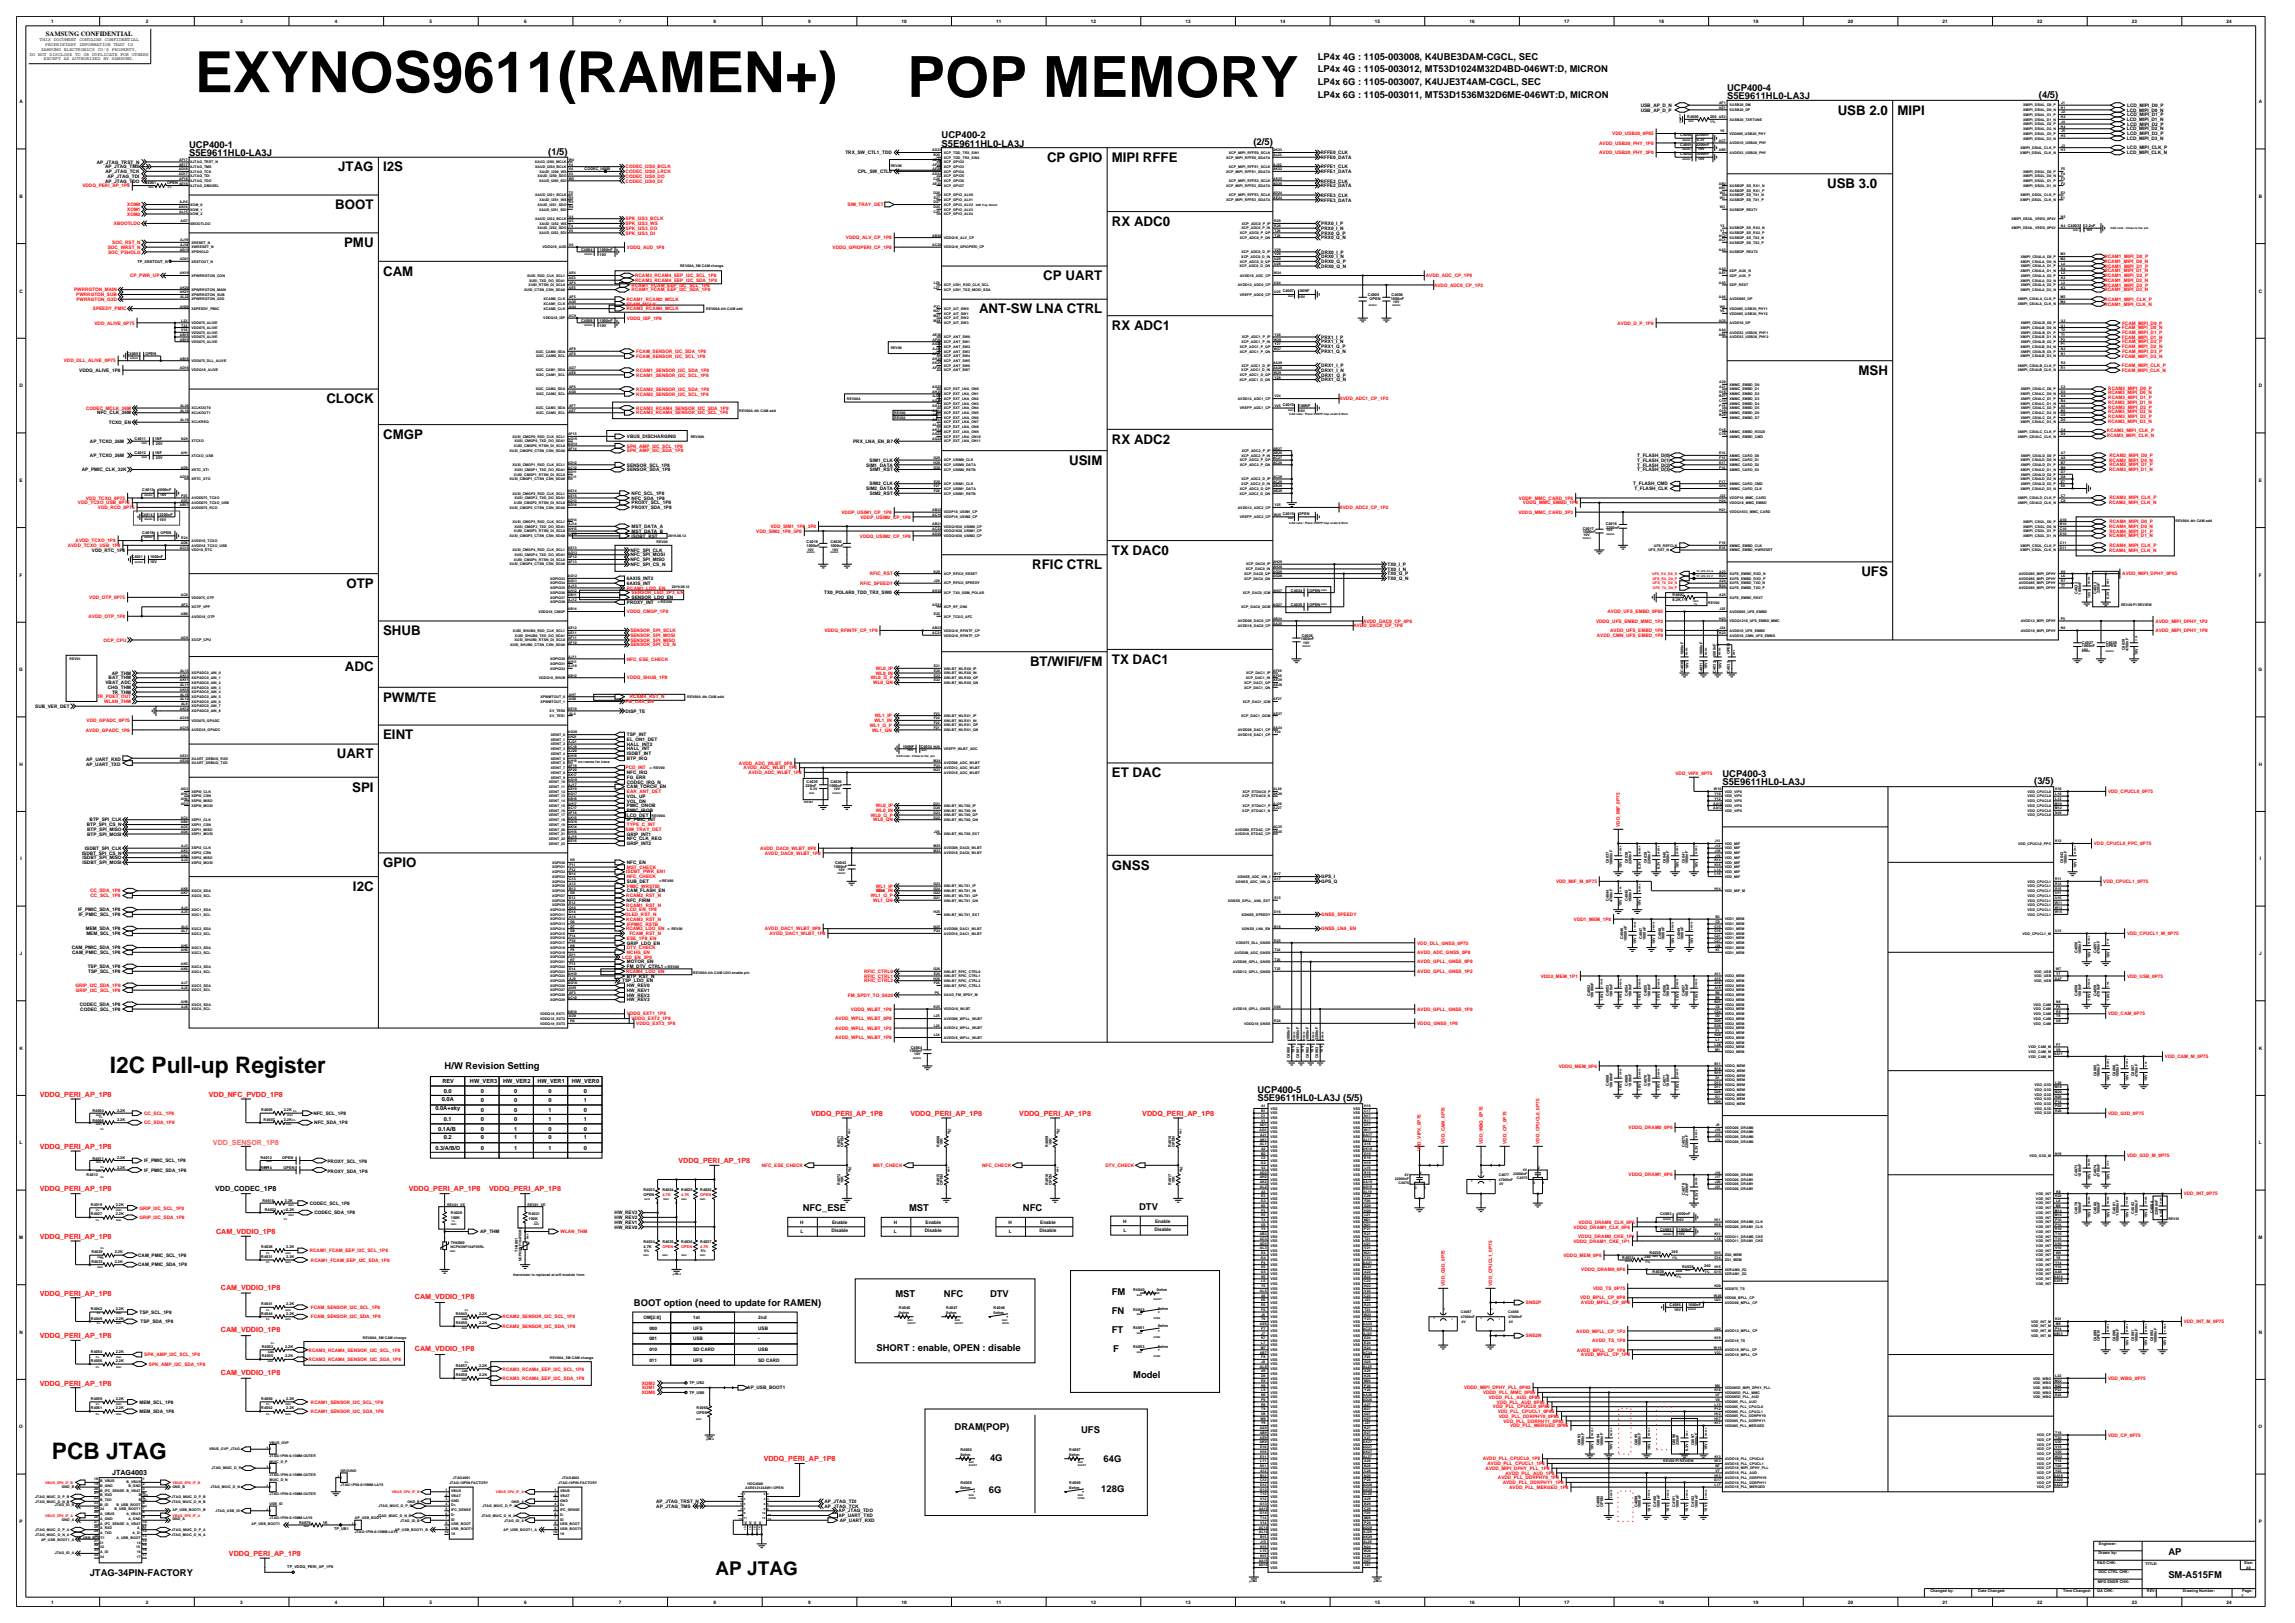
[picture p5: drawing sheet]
<svg xmlns="http://www.w3.org/2000/svg" width="420mm" height="297mm" viewBox="0 0 420 297" stroke-linecap="round" stroke-linejoin="round" font-family="sans-serif">
<defs><g id="words">
<g font-size="10.4">
<text x="35.7" y="16.9">EXYNOS9611(RAMEN+)</text>
<text x="166" y="17.7">POP MEMORY</text>
</g>
<g font-size="4.2">
<text x="20.1" y="196.3">I2C Pull-up Register</text>
<text x="9.5" y="266.9">PCB JTAG</text>
</g>
<text font-size="3.5" x="131" y="288.1">AP JTAG</text>
<g font-size="2.4">
<text x="336.3" y="21">USB 2.0</text>
<text x="347.3" y="21">MIPI</text>
<text x="191.6" y="29.7">CP GPIO</text>
<text x="203.5" y="29.7">MIPI RFFE</text>
<text x="61.9" y="31.4">JTAG</text>
<text x="70.1" y="31.4">I2S</text>
<text x="334.4" y="34.4">USB 3.0</text>
<text x="61.4" y="38.3">BOOT</text>
<text x="203.5" y="41.3">RX ADC0</text>
<text x="63" y="45.2">PMU</text>
<text x="70.1" y="50.4">CAM</text>
<text x="190.9" y="51.3">CP UART</text>
<text x="179.2" y="57.4">ANT-SW LNA CTRL</text>
<text x="203.5" y="60.4">RX ADC1</text>
<text x="340.1" y="68.6">MSH</text>
<text x="59.7" y="73.8">CLOCK</text>
<text x="70.1" y="80.3">CMGP</text>
<text x="203.5" y="81.2">RX ADC2</text>
<text x="195.7" y="85.1">USIM</text>
<text x="203.5" y="101.5">TX DAC0</text>
<text x="63.4" y="107.6">OTP</text>
<text x="188.9" y="104.1">RFIC CTRL</text>
<text x="340.6" y="105.4">UFS</text>
<text x="70.1" y="116.2">SHUB</text>
<text x="63.1" y="122.8">ADC</text>
<text x="188.5" y="121.9">BT/WIFI/FM</text>
<text x="203.5" y="121.4">TX DAC1</text>
<text x="70.1" y="128.4">PWM/TE</text>
<text x="70.1" y="135.3">EINT</text>
<text x="61.6" y="138.8">UART</text>
<text x="203.5" y="142.2">ET DAC</text>
<text x="64.5" y="144.8">SPI</text>
<text x="70.1" y="158.7">GPIO</text>
<text x="203.5" y="159.1">GNSS</text>
<text x="64.6" y="163">I2C</text>
</g>
<g font-size="1.7">
<text x="241.2" y="11">LP4x 4G : 1105-003008, K4UBE3DAM-CGCL, SEC</text>
<text x="241.2" y="13.2">LP4x 4G : 1105-003012, MT53D1024M32D4BD-046WT:D, MICRON</text>
<text x="241.2" y="15.6">LP4x 6G : 1105-003007, K4UJE3T4AM-CGCL, SEC</text>
<text x="241.2" y="17.9">LP4x 6G : 1105-003011, MT53D1536M32D6ME-046WT:D, MICRON</text>
<text x="316.1" y="16.6">UCP400-4</text>
<text x="373.1" y="17.9">(4/5)</text>
<text x="316.1" y="18.2">S5E9611HL0-LA3J</text>
<text x="34.6" y="28.5">S5E9611HL0-LA3J</text>
<text x="34.6" y="27">UCP400-1</text>
<text x="100.3" y="28.3">(1/5)</text>
<text x="172.3" y="25.3">UCP400-2</text>
<text x="172.3" y="26.8">S5E9611HL0-LA3J</text>
<text x="229.4" y="26.6">(2/5)</text>
<text x="315.2" y="142.2">UCP400-3</text>
<text x="315.2" y="143.7">S5E9611HL0-LA3J</text>
<text x="372.3" y="143.5">(3/5)</text>
<text x="81.4" y="195.7">H/W Revision Setting</text>
<text x="230.1" y="201.5">S5E9611HL0-LA3J (5/5)</text>
<text x="230.1" y="200">UCP400-5</text>
<text x="146.9" y="221.6">NFC_ESE</text>
<text x="166.4" y="221.6">MST</text>
<text x="187.2" y="221.6">NFC</text>
<text x="208.5" y="221.4">DTV</text>
<text x="116" y="239">BOOT option (need to update for RAMEN)</text>
<text x="163.9" y="237.3">MST</text>
<text x="172.7" y="237.3">NFC</text>
<text x="181.2" y="237.3">DTV</text>
<text x="203.5" y="237">FM</text>
<text x="203.5" y="240.5">FN</text>
<text x="203.5" y="244">FT</text>
<text x="160.4" y="247.2">SHORT : enable, OPEN : disable</text>
<text x="203.7" y="247.4">F</text>
<text x="207.4" y="252.2">Model</text>
<text x="174.7" y="261.7">DRAM(POP)</text>
<text x="197.9" y="262.2">UFS</text>
<text x="181.2" y="267.4">4G</text>
<text x="202" y="267.6">64G</text>
<text x="181" y="273.2">6G</text>
<text x="201.5" y="273">128G</text>
<text x="396.8" y="284.5">AP</text>
<text x="16.4" y="288.4">JTAG-34PIN-FACTORY</text>
<text x="396.8" y="288.8">SM-A515FM</text>
</g>
<g font-size="1.3" fill="#f00">
<text x="7.3" y="200.7">VDDQ_PERI_AP_1P8</text>
<text x="38.2" y="200.7">VDD_NFC_PVDD_1P8</text>
<text x="148.4" y="204.2">VDDQ_PERI_AP_1P8</text>
<text x="166.6" y="204.2">VDDQ_PERI_AP_1P8</text>
<text x="186.5" y="204.2">VDDQ_PERI_AP_1P8</text>
<text x="209.1" y="204.2">VDDQ_PERI_AP_1P8</text>
<text x="7.3" y="210.2">VDDQ_PERI_AP_1P8</text>
<text x="124.2" y="212.8">VDDQ_PERI_AP_1P8</text>
<text x="7.3" y="218">VDDQ_PERI_AP_1P8</text>
<text x="74.8" y="218">VDDQ_PERI_AP_1P8</text>
<text x="89.5" y="218">VDDQ_PERI_AP_1P8</text>
<text x="7.3" y="226.7">VDDQ_PERI_AP_1P8</text>
<text x="39.6" y="225.8">CAM_VDDIO_1P8</text>
<text x="7.3" y="237.1">VDDQ_PERI_AP_1P8</text>
<text x="40.4" y="236">CAM_VDDIO_1P8</text>
<text x="75.9" y="237.7">CAM_VDDIO_1P8</text>
<text x="7.3" y="244.9">VDDQ_PERI_AP_1P8</text>
<text x="40.4" y="243.8">CAM_VDDIO_1P8</text>
<text x="40.4" y="251.6">CAM_VDDIO_1P8</text>
<text x="75.9" y="247.3">CAM_VDDIO_1P8</text>
<text x="7.3" y="253.5">VDDQ_PERI_AP_1P8</text>
<text x="139.8" y="267.4">VDDQ_PERI_AP_1P8</text>
<text x="41.9" y="284.7">VDDQ_PERI_AP_1P8</text>
</g>
<text font-size="1.3" fill="#cc7f32" x="39" y="209.6">VDD_SENSOR_1P8</text>
<g font-size="1.3">
<text x="39.4" y="218">VDD_CODEC_1P8</text>
<text x="20.5" y="270">JTAG4003</text>
</g>
<text font-size="1.2" x="8.4" y="6.5">SAMSUNG CONFIDENTIAL</text>
<g font-size="1">
<text x="79.7" y="203.2">0.0A+sky</text>
<text x="80.9" y="201.5">0.0A</text>
<text x="81" y="198.2">REV</text>
<text x="81.2" y="200">0.0</text>
<text x="86" y="198.2">HW_VER3</text>
<text x="88" y="201.7">0</text>
<text x="88" y="200">0</text>
<text x="88" y="203.4">0</text>
<text x="92.1" y="198.2">HW_VER2</text>
<text x="94.1" y="201.7">0</text>
<text x="94.1" y="200">0</text>
<text x="94.1" y="203.4">0</text>
<text x="98.3" y="198.2">HW_VER1</text>
<text x="100.4" y="201.7">0</text>
<text x="100.4" y="203.4">1</text>
<text x="100.4" y="200">0</text>
<text x="104.6" y="198.2">HW_VER0</text>
<text x="106.8" y="203.4">0</text>
<text x="106.8" y="200">0</text>
<text x="106.8" y="201.7">1</text>
<text x="80.2" y="206.9">0.1A/B</text>
<text x="81.2" y="205.2">0.1</text>
<text x="81.2" y="208.4">0.2</text>
<text x="88" y="205.2">0</text>
<text x="88" y="206.9">0</text>
<text x="88" y="208.4">0</text>
<text x="94.1" y="208.4">1</text>
<text x="94.1" y="205.2">0</text>
<text x="94.1" y="206.9">1</text>
<text x="100.4" y="205.2">1</text>
<text x="100.4" y="206.9">0</text>
<text x="100.4" y="208.4">0</text>
<text x="106.8" y="205.2">1</text>
<text x="106.8" y="206.9">0</text>
<text x="106.8" y="208.4">1</text>
<text x="79.7" y="210.3">0.3/A/B/D</text>
<text x="88" y="210.3">0</text>
<text x="94.1" y="210.3">1</text>
<text x="100.4" y="210.3">1</text>
<text x="106.8" y="210.3">0</text>
</g>
<g font-size=".9">
<text x="9.3" y="4.2">1</text>
<text x="26.7" y="4.2">2</text>
<text x="44" y="4.2">3</text>
<text x="61.3" y="4.2">4</text>
<text x="78.6" y="4.2">5</text>
<text x="95.9" y="4.2">6</text>
<text x="113.3" y="4.2">7</text>
<text x="130.6" y="4.2">8</text>
<text x="147.9" y="4.2">9</text>
<text x="165" y="4.2">10</text>
<text x="182.3" y="4.2">11</text>
<text x="199.6" y="4.2">12</text>
<text x="217" y="4.2">13</text>
<text x="234.3" y="4.2">14</text>
<text x="251.6" y="4.2">15</text>
<text x="268.9" y="4.2">16</text>
<text x="286.2" y="4.2">17</text>
<text x="303.6" y="4.2">18</text>
<text x="320.9" y="4.2">19</text>
<text x="338.2" y="4.2">20</text>
<text x="355.5" y="4.2">21</text>
<text x="372.8" y="4.2">22</text>
<text x="390.2" y="4.2">23</text>
<text x="407.5" y="4.2">24</text>
<text x="5.4" y="10.2">DO NOT DISCLOSE TO OR DUPLICATE FOR OTHERS</text>
<text x="7.3" y="7.6">THIS DOCUMENT CONTAINS CONFIDENTIAL</text>
<text x="7.5" y="9.3">SAMSUNG ELECTRONICS CO'S PROPERTY.</text>
<text x="8" y="11">EXCEPT AS AUTHORIZED BY SAMSUNG.</text>
<text x="8.3" y="8.4">PROPRIETARY INFORMATION THAT IS</text>
<text x="3.6" y="18.9">A</text>
<text x="300.3" y="19.6">USB_AP_D_N</text>
<text x="300.3" y="20.4">USB_AP_D_P</text>
<text x="389.2" y="20.4">LCD_MIPI_D0_N</text>
<text x="389.2" y="22.1">LCD_MIPI_D1_N</text>
<text x="389.2" y="23.9">LCD_MIPI_D2_N</text>
<text x="389.3" y="19.6">LCD_MIPI_D0_P</text>
<text x="389.3" y="21.3">LCD_MIPI_D1_P</text>
<text x="389.3" y="23">LCD_MIPI_D2_P</text>
<text x="413.4" y="18.9">A</text>
<text x="17.7" y="29.9">AP_JTAG_TRST_N</text>
<text x="154.7" y="28.2">TRX_SW_CTL1_TDD</text>
<text x="241.7" y="29.1">RFFE0_DATA</text>
<text x="241.7" y="28.2">RFFE0_CLK</text>
<text x="389.2" y="28.2">LCD_MIPI_CLK_N</text>
<text x="389.2" y="25.6">LCD_MIPI_D3_N</text>
<text x="389.3" y="27.3">LCD_MIPI_CLK_P</text>
<text x="389.3" y="24.7">LCD_MIPI_D3_P</text>
<text x="19.2" y="33.4">AP_JTAG_TDO</text>
<text x="19.2" y="30.8">AP_JTAG_TMS</text>
<text x="19.3" y="31.7">AP_JTAG_TCK</text>
<text x="19.7" y="32.5">AP_JTAG_TDI</text>
<text x="157" y="31.7">CPL_SW_CTL0</text>
<text x="241.7" y="34.3">RFFE2_DATA</text>
<text x="241.7" y="33.4">RFFE2_CLK</text>
<text x="241.7" y="30.8">RFFE1_CLK</text>
<text x="241.7" y="31.7">RFFE1_DATA</text>
<text x="241.7" y="36">RFFE3_CLK</text>
<text x="3.6" y="36.2">B</text>
<text x="241.7" y="36.9">RFFE3_DATA</text>
<text x="241.8" y="41.2">PRX0_I_P</text>
<text x="413.4" y="36.2">B</text>
<text x="241.8" y="46.4">DRX0_I_P</text>
<text x="241.8" y="47.3">DRX0_I_N</text>
<text x="241.8" y="42.1">PRX0_I_N</text>
<text x="241.8" y="42.9">PRX0_Q_P</text>
<text x="241.8" y="43.8">PRX0_Q_N</text>
<text x="3.6" y="53.5">C</text>
<text x="241.8" y="48.1">DRX0_Q_P</text>
<text x="241.8" y="49">DRX0_Q_N</text>
<text x="413.4" y="53.5">C</text>
<text x="241.8" y="62">PRX1_I_P</text>
<text x="241.8" y="62.8">PRX1_I_N</text>
<text x="241.8" y="63.7">PRX1_Q_P</text>
<text x="241.8" y="64.6">PRX1_Q_N</text>
<text x="3.6" y="70.9">D</text>
<text x="14.5" y="68">VDDQ_ALIVE_1P8</text>
<text x="241.8" y="67.2">DRX1_I_P</text>
<text x="241.8" y="68">DRX1_I_N</text>
<text x="241.8" y="68.9">DRX1_Q_P</text>
<text x="241.8" y="69.8">DRX1_Q_N</text>
<text x="413.4" y="70.9">D</text>
<text x="17.8" y="75.8">NFC_CLK_26M</text>
<text x="19.9" y="77.6">TCXO_EN</text>
<text x="16.5" y="83.6">AP_TCXO_26M</text>
<text x="16.5" y="81">AP_TCXO_26M</text>
<text x="114.7" y="80.2">VBUS_DISCHARGING</text>
<text x="156.1" y="81">PRX_LNA_EN_B7</text>
<text x="299.6" y="83.6">T_FLASH_D(0)</text>
<text x="3.6" y="88.2">E</text>
<text x="15" y="86.2">AP_PMIC_CLK_32K</text>
<text x="114.7" y="86.2">SENSOR_SDA_1P8</text>
<text x="114.7" y="85.4">SENSOR_SCL_1P8</text>
<text x="158.5" y="85.4">SIM1_DATA</text>
<text x="158.5" y="89.7">SIM2_DATA</text>
<text x="159.2" y="88.8">SIM2_CLK</text>
<text x="159.2" y="84.5">SIM1_CLK</text>
<text x="159.2" y="86.2">SIM1_RST</text>
<text x="298.9" y="88.8">T_FLASH_CMD</text>
<text x="299.1" y="89.7">T_FLASH_CLK</text>
<text x="299.6" y="86.2">T_FLASH_D(3)</text>
<text x="299.6" y="85.4">T_FLASH_D(2)</text>
<text x="299.6" y="84.5">T_FLASH_D(1)</text>
<text x="413.4" y="88.2">E</text>
<text x="115.6" y="92.3">PROXY_SCL_1P8</text>
<text x="115.6" y="93.2">PROXY_SDA_1P8</text>
<text x="115.6" y="90.6">NFC_SCL_1P8</text>
<text x="115.6" y="91.4">NFC_SDA_1P8</text>
<text x="159.2" y="90.6">SIM2_RST</text>
<text x="16.8" y="101">VDD_RTC_1P8</text>
<text x="115.4" y="101">NFC_SPI_CLK</text>
<text x="115.4" y="101.8">NFC_SPI_MOSI</text>
<text x="115.6" y="98.4">ISDBT_RST</text>
<text x="115.6" y="96.6">MST_DATA_A</text>
<text x="115.6" y="97.5">MST_DATA_B</text>
<text x="3.6" y="105.5">F</text>
<text x="114.7" y="106.1">6AXIS_INT2</text>
<text x="114.7" y="107">6AXIS_INT</text>
<text x="115.4" y="102.7">NFC_SPI_MISO</text>
<text x="115.4" y="103.6">NFC_SPI_CS_N</text>
<text x="253.9" y="103.6">TX0_I_P</text>
<text x="253.9" y="104.4">TX0_I_N</text>
<text x="253.9" y="105.3">TX0_Q_P</text>
<text x="253.9" y="106.1">TX0_Q_N</text>
<text x="413.4" y="105.5">F</text>
<text x="114.7" y="110.5">PROXY_INT</text>
<text x="115.6" y="109.6">SENSOR_LDO_EN</text>
<text x="150.8" y="108.8">TX0_POLAR0_TDD_TRX_SW0</text>
<text x="3.5" y="122.8">G</text>
<text x="19.3" y="125.2">VBAT_ADC</text>
<text x="19.9" y="124.3">BAT_THM</text>
<text x="20.5" y="123.5">AP_THM</text>
<text x="413.3" y="122.8">G</text>
<text x="6.4" y="129.5">SUB_VER_DET</text>
<text x="19.7" y="126.1">CHG_THM</text>
<text x="20.5" y="126.9">TR_THM</text>
<text x="114.5" y="130.4">DISP_TE</text>
<text x="114.7" y="136.5">HALL_INT2</text>
<text x="114.7" y="137.3">HALL_INT</text>
<text x="114.7" y="134.7">TSP_INT</text>
<text x="114.7" y="135.6">EL_ON1_DET</text>
<text x="3.6" y="140.2">H</text>
<text x="15.8" y="140.2">AP_UART_TXD</text>
<text x="15.8" y="139.3">AP_UART_RXD</text>
<text x="114.7" y="138.2">ISDBT_INT</text>
<text x="114.7" y="141.7">NFC_IRQ</text>
<text x="114.7" y="139.1">BTP_IRQ</text>
<text x="114.7" y="142.5">FG_ERR</text>
<text x="114.7" y="143.4">CODEC_IRQ_N</text>
<text x="413.4" y="140.2">H</text>
<text x="114.7" y="149.4">LCD_DET</text>
<text x="114.7" y="148.6">PMIC_IRQB</text>
<text x="114.7" y="146">VOL_UP</text>
<text x="114.7" y="146.9">VOL_DN</text>
<text x="114.7" y="147.7">PMIC_ONOB</text>
<text x="114.7" y="144.3">CAM_TORCH_EN</text>
<text x="15.5" y="155.5">ISDBT_SPI_CLK</text>
<text x="15.9" y="151.2">BTP_SPI_CS_N</text>
<text x="16" y="152.9">BTP_SPI_MOSI</text>
<text x="16" y="152.1">BTP_SPI_MISO</text>
<text x="16.4" y="150.3">BTP_SPI_CLK</text>
<text x="114.7" y="152.9">GRIP_INT1</text>
<text x="114.7" y="153.8">NFC_CLK_REQ</text>
<text x="114.7" y="154.7">GRIP_INT2</text>
<text x="114.7" y="150.3">IF_PMIC_INT</text>
<text x="3.7" y="157.5">I</text>
<text x="15" y="156.4">ISDBT_SPI_CS_N</text>
<text x="15.1" y="157.2">ISDBT_SPI_MISO</text>
<text x="15.1" y="158.1">ISDBT_SPI_MOSI</text>
<text x="114.7" y="161.6">SUB_DET</text>
<text x="114.7" y="158.1">NFC_EN</text>
<text x="241.8" y="161.6">GPS_Q</text>
<text x="241.8" y="160.7">GPS_I</text>
<text x="413.5" y="157.5">I</text>
<text x="14.3" y="166.8">IF_PMIC_SDA_1P8</text>
<text x="14.4" y="167.6">IF_PMIC_SCL_1P8</text>
<text x="114.7" y="165">NFC_FIRM</text>
<text x="114.7" y="163.3">CAM_FLASH_EN</text>
<text x="13.1" y="173.7">CAM_PMIC_SDA_1P8</text>
<text x="15.7" y="170.2">MEM_SDA_1P8</text>
<text x="15.8" y="171.1">MEM_SCL_1P8</text>
<text x="114.7" y="172.8">GRIP_LDO_EN</text>
<text x="3.6" y="174.8">J</text>
<text x="13.2" y="174.6">CAM_PMIC_SCL_1P8</text>
<text x="16" y="177.2">TSP_SDA_1P8</text>
<text x="16.1" y="178">TSP_SCL_1P8</text>
<text x="113.9" y="179.8">TSP_LDO_EN</text>
<text x="114.7" y="176.3">MOTOR_EN</text>
<text x="114.7" y="177.2">FM_DTV_CTRL1</text>
<text x="114.7" y="178.9">BTP_RST_N</text>
<text x="413.4" y="174.8">J</text>
<text x="14.6" y="184.1">CODEC_SDA_1P8</text>
<text x="14.7" y="185">CODEC_SCL_1P8</text>
<text x="114.7" y="180.6">HW_REV0</text>
<text x="114.7" y="181.5">HW_REV1</text>
<text x="114.7" y="183.2">HW_REV3</text>
<text x="114.7" y="182.4">HW_REV2</text>
<text x="3.6" y="192.1">K</text>
<text x="413.4" y="192.1">K</text>
<text x="3.6" y="209.4">L</text>
<text x="57.3" y="204">NFC_SCL_1P8</text>
<text x="57.5" y="205.8">NFC_SDA_1P8</text>
<text x="413.4" y="209.4">L</text>
<text x="26.4" y="214.4">IF_PMIC_SDA_1P8</text>
<text x="26.4" y="212.7">IF_PMIC_SCL_1P8</text>
<text x="59.9" y="212.9">PROXY_SCL_1P8</text>
<text x="59.9" y="214.6">PROXY_SDA_1P8</text>
<text x="56.7" y="220.5">CODEC_SCL_1P8</text>
<text x="3.5" y="226.7">M</text>
<text x="57.6" y="222.2">CODEC_SDA_1P8</text>
<text x="87.9" y="225.7">AP_THM</text>
<text x="112.5" y="222.2">HW_REV3</text>
<text x="112.5" y="224.8">HW_REV0</text>
<text x="112.5" y="223.9">HW_REV1</text>
<text x="112.5" y="223.1">HW_REV2</text>
<text x="146.4" y="223.9">H</text>
<text x="146.5" y="225.7">L</text>
<text x="152.2" y="225.5">Disable</text>
<text x="152.3" y="223.9">Enable</text>
<text x="163.6" y="223.9">H</text>
<text x="163.6" y="225.7">L</text>
<text x="169.3" y="225.5">Disable</text>
<text x="169.4" y="223.9">Enable</text>
<text x="184.6" y="223.9">H</text>
<text x="184.6" y="225.7">L</text>
<text x="190.3" y="225.5">Disable</text>
<text x="190.4" y="223.9">Enable</text>
<text x="205.6" y="223.7">H</text>
<text x="205.6" y="225.5">L</text>
<text x="211.3" y="225.2">Disable</text>
<text x="211.4" y="223.7">Enable</text>
<text x="413.3" y="226.7">M</text>
<text x="25.3" y="231.7">CAM_PMIC_SDA_1P8</text>
<text x="25.3" y="230">CAM_PMIC_SCL_1P8</text>
<text x="3.6" y="244.1">N</text>
<text x="25.5" y="240.4">TSP_SCL_1P8</text>
<text x="25.7" y="242.1">TSP_SDA_1P8</text>
<text x="117.8" y="241.4">OM[2:0]</text>
<text x="118.8" y="245.3">001</text>
<text x="118.8" y="243.3">000</text>
<text x="126.8" y="245.3">USB</text>
<text x="126.8" y="241.4">1st</text>
<text x="126.8" y="243.3">UFS</text>
<text x="138.7" y="241.4">2nd</text>
<text x="138.7" y="243.3">USB</text>
<text x="138.7" y="245.3">-</text>
<text x="413.4" y="244.1">N</text>
<text x="118.8" y="249.2">011</text>
<text x="118.8" y="247.2">010</text>
<text x="126.8" y="249.2">UFS</text>
<text x="126.8" y="247.2">SD CARD</text>
<text x="138.7" y="247.2">USB</text>
<text x="138.7" y="249.2">SD CARD</text>
<text x="25.5" y="256.8">MEM_SCL_1P8</text>
<text x="136.8" y="254.2">AP_USB_BOOT1</text>
<text x="3.5" y="261.4">O</text>
<text x="25.5" y="258.6">MEM_SDA_1P8</text>
<text x="413.3" y="261.4">O</text>
<text x="120.1" y="275">AP_JTAG_TRST_N</text>
<text x="120.1" y="275.9">AP_JTAG_TMS</text>
<text x="150.9" y="275">AP_JTAG_TDI</text>
<text x="150.9" y="275.9">AP_JTAG_TCK</text>
<text x="3.6" y="278.7">P</text>
<text x="153.5" y="277.6">AP_UART_TXD</text>
<text x="153.5" y="276.8">AP_JTAG_TDO</text>
<text x="153.7" y="278.5">AP_UART_RXD</text>
<text x="413.4" y="278.7">P</text>
<text x="9.3" y="293.4">1</text>
<text x="26.7" y="293.4">2</text>
<text x="44" y="293.4">3</text>
<text x="61.3" y="293.4">4</text>
<text x="78.6" y="293.4">5</text>
<text x="95.9" y="293.4">6</text>
<text x="113.3" y="293.4">7</text>
<text x="130.6" y="293.4">8</text>
<text x="147.9" y="293.4">9</text>
<text x="165" y="293.4">10</text>
<text x="182.3" y="293.4">11</text>
<text x="199.6" y="293.4">12</text>
<text x="217" y="293.4">13</text>
<text x="234.3" y="293.4">14</text>
<text x="251.6" y="293.4">15</text>
<text x="268.9" y="293.4">16</text>
<text x="286.2" y="293.4">17</text>
<text x="303.6" y="293.4">18</text>
<text x="320.9" y="293.4">19</text>
<text x="338.2" y="293.4">20</text>
<text x="355.5" y="293.4">21</text>
<text x="372.8" y="293.4">22</text>
<text x="390.2" y="293.4">23</text>
<text x="407.5" y="293.4">24</text>
</g>
<g font-size=".9" fill="#f00">
<text x="292.7" y="26.5">AVDD_USB20_PHY_1P8</text>
<text x="292.7" y="28.2">AVDD_USB20_PHY_3P0</text>
<text x="295.1" y="24.7">VDD_USB20_0P85</text>
<text x="15.1" y="34.3">VDDQ_PERI_AP_1P8</text>
<text x="114.5" y="31.7">CODEC_I2S0_LRCK</text>
<text x="114.5" y="33.4">CODEC_I2S0_DI</text>
<text x="114.5" y="32.5">CODEC_I2S0_DO</text>
<text x="114.5" y="30.8">CODEC_I2S0_BCLK</text>
<text x="20.8" y="41.2">XBOOTLDO</text>
<text x="23.3" y="37.7">XOM0</text>
<text x="23.3" y="38.6">XOM1</text>
<text x="23.3" y="39.5">XOM2</text>
<text x="114.5" y="41.2">SPK_I2S3_WS</text>
<text x="114.5" y="40.3">SPK_I2S3_BCLK</text>
<text x="155.1" y="37.7">SIM_TRAY_DET</text>
<text x="19.7" y="45.5">SOC_WRST_N</text>
<text x="19.8" y="46.4">SOC_PSHOLD</text>
<text x="20.5" y="44.7">SOC_RST_N</text>
<text x="114.5" y="42.9">SPK_I2S3_DI</text>
<text x="114.5" y="42.1">SPK_I2S3_DO</text>
<text x="114.7" y="45.5">VDDQ_AUD_1P8</text>
<text x="152.4" y="45.5">VDDQ_GPIOPERI_CP_1P8</text>
<text x="154.8" y="43.8">VDDQ_ALV_CP_1P8</text>
<text x="385.2" y="47.3">RCAM1_MIPI_D0_P</text>
<text x="13.6" y="53.3">PWRRGTON_MAIN</text>
<text x="23.8" y="50.7">CP_PWR_UP</text>
<text x="115.6" y="52.5">RCAM1_FCAM_EEP_I2C_SCL_1P8</text>
<text x="115.6" y="53.3">RCAM1_FCAM_EEP_I2C_SDA_1P8</text>
<text x="116.2" y="51.6">RCAM3_RCAM4_EEP_I2C_SDA_1P8</text>
<text x="116.2" y="50.7">RCAM3_RCAM4_EEP_I2C_SCL_1P8</text>
<text x="260.9" y="50.7">AVDD_ADC_CP_1P8</text>
<text x="262.4" y="52.5">AVDD_ADC0_CP_1P2</text>
<text x="385.1" y="48.1">RCAM1_MIPI_D0_N</text>
<text x="385.1" y="49.9">RCAM1_MIPI_D1_N</text>
<text x="385.1" y="53.3">RCAM1_MIPI_D3_N</text>
<text x="385.1" y="51.6">RCAM1_MIPI_D2_N</text>
<text x="385.2" y="50.7">RCAM1_MIPI_D2_P</text>
<text x="385.2" y="49">RCAM1_MIPI_D1_P</text>
<text x="385.2" y="52.5">RCAM1_MIPI_D3_P</text>
<text x="14" y="54.2">PWRRGTON_SUB</text>
<text x="14" y="55.1">PWRRGTON_G3D</text>
<text x="17" y="56.8">SPEEDY_PMIC</text>
<text x="17.3" y="59.4">VDD_ALIVE_0P75</text>
<text x="114.6" y="55.1">RCAM1_RCAM2_MCLK</text>
<text x="114.6" y="55.9">FCAM_MCLK</text>
<text x="114.6" y="56.8">RCAM3_RCAM4_MCLK</text>
<text x="114.7" y="58.5">VDDQ_ISP_1P8</text>
<text x="296" y="59.4">AVDD_D_P_1P8</text>
<text x="385.1" y="55.9">RCAM1_MIPI_CLK_N</text>
<text x="385.2" y="55.1">RCAM1_MIPI_CLK_P</text>
<text x="388.4" y="59.4">FCAM_MIPI_D0_P</text>
<text x="116.5" y="65.5">FCAM_SENSOR_I2C_SCL_1P8</text>
<text x="116.5" y="64.6">FCAM_SENSOR_I2C_SDA_1P8</text>
<text x="388.3" y="65.5">FCAM_MIPI_D3_N</text>
<text x="388.3" y="63.7">FCAM_MIPI_D2_N</text>
<text x="388.3" y="60.2">FCAM_MIPI_D0_N</text>
<text x="388.3" y="62">FCAM_MIPI_D1_N</text>
<text x="388.4" y="64.6">FCAM_MIPI_D3_P</text>
<text x="388.4" y="62.8">FCAM_MIPI_D2_P</text>
<text x="388.4" y="61.1">FCAM_MIPI_D1_P</text>
<text x="11.7" y="66.3">VDD_DLL_ALIVE_0P75</text>
<text x="116.5" y="68">RCAM1_SENSOR_I2C_SDA_1P8</text>
<text x="116.5" y="68.9">RCAM1_SENSOR_I2C_SCL_1P8</text>
<text x="116.5" y="71.5">RCAM2_SENSOR_I2C_SDA_1P8</text>
<text x="385.8" y="71.3">RCAM3_MIPI_D0_P</text>
<text x="388.3" y="68">FCAM_MIPI_CLK_N</text>
<text x="388.3" y="67.2">FCAM_MIPI_CLK_P</text>
<text x="15.7" y="75">CODEC_MCLK_26M</text>
<text x="116.5" y="75">RCAM3_RCAM4_SENSOR_I2C_SDA_1P8</text>
<text x="116.5" y="75.8">RCAM3_RCAM4_SENSOR_I2C_SCL_1P8</text>
<text x="116.5" y="72.4">RCAM2_SENSOR_I2C_SCL_1P8</text>
<text x="245.1" y="73.2">AVDD_ADC1_CP_1P2</text>
<text x="385.8" y="77.4">RCAM3_MIPI_D3_N</text>
<text x="385.8" y="75.6">RCAM3_MIPI_D2_N</text>
<text x="385.8" y="72.2">RCAM3_MIPI_D0_N</text>
<text x="385.8" y="73.9">RCAM3_MIPI_D1_N</text>
<text x="385.8" y="76.5">RCAM3_MIPI_D3_P</text>
<text x="385.8" y="74.8">RCAM3_MIPI_D2_P</text>
<text x="385.8" y="73">RCAM3_MIPI_D1_P</text>
<text x="114.7" y="82.8">SPK_AMP_I2C_SDA_1P8</text>
<text x="114.7" y="81.9">SPK_AMP_I2C_SCL_1P8</text>
<text x="385.5" y="79.9">RCAM3_MIPI_CLK_N</text>
<text x="385.6" y="79.1">RCAM3_MIPI_CLK_P</text>
<text x="386" y="83.6">RCAM2_MIPI_D0_P</text>
<text x="386" y="84.5">RCAM2_MIPI_D0_N</text>
<text x="386" y="86.2">RCAM2_MIPI_D1_N</text>
<text x="386" y="85.3">RCAM2_MIPI_D1_P</text>
<text x="14.3" y="92.3">VDD_TCXO_USB_0P75</text>
<text x="15.7" y="91.4">VDD_TCXO_0P75</text>
<text x="17.9" y="93.2">VDD_RCO_0P75</text>
<text x="154" y="94">VDDP_USIM1_CP_1P8</text>
<text x="157.5" y="94.9">VDDP_USIM2_CP_1P8</text>
<text x="245.1" y="93.2">AVDD_ADC2_CP_1P2</text>
<text x="277.9" y="94">VDDQ_MMC_CARD_3P3</text>
<text x="278" y="91.4">VDDP_MMC_CARD_1P8</text>
<text x="278.7" y="92.3">VDDQ_MMC_EMBD_1P8</text>
<text x="386" y="92.3">RCAM2_MIPI_CLK_N</text>
<text x="386" y="91.4">RCAM2_MIPI_CLK_P</text>
<text x="386" y="95.7">RCAM4_MIPI_D0_P</text>
<text x="12.4" y="100.1">AVDD_TCXO_USB_1P8</text>
<text x="13.8" y="99.2">AVDD_TCXO_1P8</text>
<text x="138.4" y="97.5">VDD_SIM2_1P8_3P0</text>
<text x="141" y="96.6">VDD_SIM1_1P8_3P0</text>
<text x="157.4" y="98.4">VDDQ_USIM2_CP_1P8</text>
<text x="386" y="100.9">RCAM4_MIPI_CLK_N</text>
<text x="386" y="96.6">RCAM4_MIPI_D0_N</text>
<text x="386" y="98.3">RCAM4_MIPI_D1_N</text>
<text x="386" y="100.1">RCAM4_MIPI_CLK_P</text>
<text x="386" y="97.5">RCAM4_MIPI_D1_P</text>
<text x="114.7" y="107.9">RCAM1_LDO_EN</text>
<text x="157.4" y="107">RFIC_SPEEDY</text>
<text x="159.2" y="105.3">RFIC_RST</text>
<text x="388.4" y="105.3">AVDD_MIPI_DPHY_0P85</text>
<text x="16.2" y="113.1">AVDD_OTP_1P8</text>
<text x="16.3" y="109.6">VDD_OTP_0P75</text>
<text x="114.7" y="112.2">VDDQ_CMGP_1P8</text>
<text x="115.6" y="108.8">SENSOR_LED_3P3_EN</text>
<text x="249.4" y="113.9">AVDD_DAC0_CP_0P8</text>
<text x="292.1" y="113.9">VDDQ_UFS_EMBD_MMC_1P2</text>
<text x="294.2" y="112.2">AVDD_UFS_EMBD_0P85</text>
<text x="394.4" y="113.9">AVDD_MIPI_DPHY_1P2</text>
<text x="19" y="117.4">OCP_CPU</text>
<text x="115.4" y="118.3">SENSOR_SPI_CS_N</text>
<text x="115.4" y="115.7">SENSOR_SPI_SCLK</text>
<text x="115.4" y="117.4">SENSOR_SPI_MISO</text>
<text x="115.4" y="116.6">SENSOR_SPI_MOSI</text>
<text x="150.9" y="115.7">VDDQ_RFINTF_CP_1P8</text>
<text x="247.7" y="114.8">AVDD_DAC0_CP_1P8</text>
<text x="292.2" y="116.6">AVDD_CMN_UFS_EMBD_1P8</text>
<text x="294.7" y="115.7">AVDD_UFS_EMBD_1P8</text>
<text x="394.4" y="115.7">AVDD_MIPI_DPHY_1P8</text>
<text x="114.7" y="124.3">VDDQ_SHUB_1P8</text>
<text x="114.7" y="120.9">NFC_ESE_CHECK</text>
<text x="159.4" y="124.3">WL0_Q_P</text>
<text x="159.8" y="125.2">WL0_QN</text>
<text x="160.3" y="123.5">WL0_IN</text>
<text x="160.3" y="122.6">WL0_IP</text>
<text x="17.8" y="127.8">TR_PDET_OUT</text>
<text x="19.1" y="128.7">WLAN_THM</text>
<text x="114.5" y="128.7">FM_LNA_EN</text>
<text x="115.3" y="127.8">RCAM4_RST_N</text>
<text x="160.1" y="131.3">WL1_IP</text>
<text x="15.7" y="133.9">AVDD_GPADC_1P8</text>
<text x="15.9" y="132.1">VDD_GPADC_0P75</text>
<text x="159.2" y="133">WL1_Q_P</text>
<text x="159.6" y="133.9">WL1_QN</text>
<text x="160" y="132.1">WL1_IN</text>
<text x="114.5" y="140.8">PCD_INT</text>
<text x="135.2" y="139.9">AVDD_ADC_WLBT_0P8</text>
<text x="136.1" y="140.8">AVDD_ADC_WLBT_1P2</text>
<text x="137" y="141.7">AVDD_ADC_WLBT_1P8</text>
<text x="306.6" y="141.9">VDD_VIPX_0P75</text>
<text x="114.7" y="145.1">EAR_ANT_DET</text>
<text x="159.4" y="149.4">WL0_Q_P</text>
<text x="160.3" y="148.6">WL0_IN</text>
<text x="160.3" y="147.7">WL0_IP</text>
<text x="385.8" y="145.1">VDD_CPUCL0_0P75</text>
<text x="114.5" y="152.1">SIM_TRAY_DET</text>
<text x="114.7" y="151.2">TYPE_C_INT</text>
<text x="139.1" y="155.5">AVDD_DAC0_WLBT_0P8</text>
<text x="159.8" y="150.3">WL0_QN</text>
<text x="296.5" y="151.3" transform="rotate(-90 296.5 151.3)">VDD_MIF_0P75</text>
<text x="383.2" y="154.7">VDD_CPUCL0_PPC_0P75</text>
<text x="114.6" y="159.8">ISDBT_PWR_EN1</text>
<text x="114.7" y="159">MST_CHECK</text>
<text x="114.7" y="160.7">NFC_CHECK</text>
<text x="140" y="156.4">AVDD_DAC0_WLBT_1P8</text>
<text x="284.8" y="161.6">VDD_MIF_M_0P75</text>
<text x="384.9" y="161.6">VDD_CPUCL1_0P75</text>
<text x="16.5" y="163.3">CC_SDA_1P8</text>
<text x="16.6" y="164.2">CC_SCL_1P8</text>
<text x="114.4" y="167.6">OLED_RST_N</text>
<text x="114.6" y="165.9">RCAM1_RST_N</text>
<text x="114.6" y="164.2">RCAM2_RST_N</text>
<text x="114.7" y="166.8">LCD_EN_1P8</text>
<text x="114.7" y="162.4">PMIC_WRSTBI</text>
<text x="159.4" y="164.2">WL1_Q_P</text>
<text x="159.8" y="165">WL1_QN</text>
<text x="160.3" y="163.3">WL1_IN</text>
<text x="160.3" y="162.4">WL1_IP</text>
<text x="241.8" y="167.6">GNSS_SPEEDY</text>
<text x="114.6" y="170.2">RCAM3_LDO_EN</text>
<text x="114.6" y="168.5">RCAM3_RST_N</text>
<text x="114.7" y="173.7">DTV_CHECK</text>
<text x="114.7" y="172">ESE_1P8_EN</text>
<text x="114.7" y="169.4">IFPMIC_RSTB</text>
<text x="115.2" y="171.1">FCAM_RST_N</text>
<text x="140" y="170.2">AVDD_DAC1_WLBT_0P8</text>
<text x="140.8" y="171.1">AVDD_DAC1_WLBT_1P8</text>
<text x="241.8" y="170.2">GNSS_LNA_EN</text>
<text x="259.3" y="172.8">VDD_DLL_GNSS_0P75</text>
<text x="288" y="168.5">VDD1_MEM_1P8</text>
<text x="389.3" y="171.1">VDD_CPUCL1_M_0P75</text>
<text x="113.9" y="175.4">LCD_EN_3P0</text>
<text x="114.6" y="178">RCAM4_LDO_EN</text>
<text x="114.7" y="174.6">NCHG_EN</text>
<text x="158.1" y="178">RFIC_CTRL0</text>
<text x="158.1" y="178.9">RFIC_CTRL1</text>
<text x="158.1" y="179.8">RFIC_CTRL2</text>
<text x="259.3" y="176.3">AVDD_GPLL_GNSS_0P8</text>
<text x="259.3" y="178">AVDD_GPLL_GNSS_1P2</text>
<text x="259.3" y="174.6">AVDD_ADC_GNSS_0P8</text>
<text x="282" y="178.9">VDD2_MEM_1P1</text>
<text x="389.3" y="178.9">VDD_USB_0P75</text>
<text x="13.8" y="180.6">GRIP_I2C_SDA_1P8</text>
<text x="13.9" y="181.5">GRIP_I2C_SCL_1P8</text>
<text x="114.7" y="185.8">VDDQ_EXT1_1P8</text>
<text x="155.2" y="182.4">FM_SPDY_TO_S620</text>
<text x="155.7" y="185">VDDQ_WLBT_1P8</text>
<text x="259.3" y="185">AVDD_GPLL_GNSS_1P8</text>
<text x="385.8" y="185.8">VDD_CAM_0P75</text>
<text x="115.6" y="186.7">VDDQ_EXT2_1P8</text>
<text x="116.5" y="187.6">VDDQ_EXT3_1P8</text>
<text x="152.8" y="188.4">AVDD_WPLL_WLBT_1P2</text>
<text x="152.8" y="186.7">AVDD_WPLL_WLBT_0P8</text>
<text x="152.8" y="190.2">AVDD_WPLL_WLBT_1P8</text>
<text x="259.3" y="187.6">VDDQ_GNSS_1P8</text>
<text x="285.2" y="195.4">VDDQ_MEM_0P6</text>
<text x="396.2" y="193.6">VDD_CAM_M_0P75</text>
<text x="26.4" y="205.8">CC_SDA_1P8</text>
<text x="26.4" y="204">CC_SCL_1P8</text>
<text x="264.4" y="209.3" transform="rotate(-90 264.4 209.3)">VDD_CAM_0P75</text>
<text x="271.3" y="209.3" transform="rotate(-90 271.3 209.3)">VDD_WBG_0P75</text>
<text x="275.7" y="209.3" transform="rotate(-90 275.7 209.3)">VDD_CP_0P75</text>
<text x="281.7" y="209.3" transform="rotate(-90 281.7 209.3)">VDD_CPUCL0_0P75</text>
<text x="298" y="206.6">VDDQ_DRAM0_0P6</text>
<text x="385.8" y="204">VDD_G3D_0P75</text>
<text x="139.4" y="213.5">NFC_ESE_CHECK</text>
<text x="159.8" y="213.5">MST_CHECK</text>
<text x="179.7" y="213.5">NFC_CHECK</text>
<text x="202.3" y="213.5">DTV_CHECK</text>
<text x="260" y="210.6" transform="rotate(-90 260 210.6)">VDD_VIPX_0P75</text>
<text x="298" y="215.3">VDDQ_DRAM1_0P6</text>
<text x="389.3" y="211.8">VDD_G3D_M_0P75</text>
<text x="25.5" y="221.3">GRIP_I2C_SCL_1P8</text>
<text x="399.6" y="218.7">VDD_INT_0P75</text>
<text x="25.5" y="223.1">GRIP_I2C_SDA_1P8</text>
<text x="102.6" y="225.7">WLAN_THM</text>
<text x="287.9" y="227.4">VDDQ_DRAM1_CKE_1P1</text>
<text x="288" y="224.8">VDDQ_DRAM1_CLK_0P6</text>
<text x="288.8" y="226.5">VDDQ_DRAM0_CKE_1P1</text>
<text x="288.9" y="223.9">VDDQ_DRAM0_CLK_0P6</text>
<text x="56.7" y="229.1">RCAM1_FCAM_EEP_I2C_SCL_1P8</text>
<text x="56.9" y="230.9">RCAM1_FCAM_EEP_I2C_SDA_1P8</text>
<text x="286.1" y="230">VDDQ_MEM_0P6</text>
<text x="289.4" y="232.6">VDDQ_DRAM0_0P6</text>
<text x="56.9" y="239.5">FCAM_SENSOR_I2C_SCL_1P8</text>
<text x="264.4" y="235.3" transform="rotate(-90 264.4 235.3)">VDD_G3D_0P75</text>
<text x="273.1" y="235.3" transform="rotate(-90 273.1 235.3)">VDD_CPUCL1_0P75</text>
<text x="279.3" y="238.6">SNS2P</text>
<text x="289.2" y="237.8">VDD_BPLL_CP_0P8</text>
<text x="289.3" y="238.6">AVDD_MPLL_CP_0P8</text>
<text x="291.5" y="236.1">VDD_TS_0P75</text>
<text x="56.9" y="241.3">FCAM_SENSOR_I2C_SDA_1P8</text>
<text x="92" y="243">RCAM2_SENSOR_I2C_SDA_1P8</text>
<text x="92" y="241.3">RCAM2_SENSOR_I2C_SCL_1P8</text>
<text x="279.3" y="244.7">SNS2N</text>
<text x="288.5" y="243.9">AVDD_MPLL_CP_1P2</text>
<text x="291.4" y="245.6">AVDD_TS_1P8</text>
<text x="399.6" y="242.1">VDD_INT_M_0P75</text>
<text x="26.4" y="248.2">SPK_AMP_I2C_SCL_1P8</text>
<text x="27.3" y="249.9">SPK_AMP_I2C_SDA_1P8</text>
<text x="56.5" y="249.1">RCAM3_RCAM4_SENSOR_I2C_SDA_1P8</text>
<text x="56.5" y="247.3">RCAM3_RCAM4_SENSOR_I2C_SCL_1P8</text>
<text x="92" y="250.8">RCAM3_RCAM4_EEP_I2C_SCL_1P8</text>
<text x="288.6" y="247.3">AVDD_BPLL_CP_1P8</text>
<text x="289.3" y="248.2">AVDD_MPLL_CP_1P8</text>
<text x="56.9" y="256.8">RCAM1_SENSOR_I2C_SCL_1P8</text>
<text x="92" y="252.5">RCAM3_RCAM4_EEP_I2C_SDA_1P8</text>
<text x="117.5" y="255.1">XOM0</text>
<text x="117.5" y="253.4">XOM2</text>
<text x="117.5" y="254.2">XOM1</text>
<text x="267.9" y="254.2">VDDD_MIPI_DPHY_PLL_0P85</text>
<text x="271.4" y="255.1">VDDD_PLL_MMC_0P85</text>
<text x="272.5" y="256">VDDD_PLL_AUD_0P85</text>
<text x="273.2" y="257.7">VDD_PLL_CPUCL0_0P85</text>
<text x="273.9" y="256.8">VDD_PLL_AUD_0P85</text>
<text x="385.8" y="252.5">VDD_WBG_0P75</text>
<text x="56.9" y="258.6">RCAM1_SENSOR_I2C_SDA_1P8</text>
<text x="274.1" y="258.6">VDD_PLL_CPUCL1_0P85</text>
<text x="274.3" y="259.4">VDD_PLL_DDRPHY0_0P85</text>
<text x="275.1" y="260.3">VDD_PLL_DDRPHY1_0P85</text>
<text x="276.3" y="261.2">VDD_PLL_MERGED_0P85</text>
<text x="385.8" y="262.9">VDD_CP_0P75</text>
<text x="271.4" y="267.2">AVDD_PLL_CPUCL0_1P8</text>
<text x="271.9" y="269">AVDD_MIPI_DPHY_PLL_1P8</text>
<text x="272.2" y="268.1">AVDD_PLL_CPUCL1_1P8</text>
<text x="275.5" y="269.8">AVDD_PLL_AUD_1P8</text>
<text x="274.1" y="270.7">AVDD_PLL_DDRPHY0_1P8</text>
<text x="275" y="271.6">AVDD_PLL_DDRPHY1_1P8</text>
<text x="276.2" y="272.4">AVDD_PLL_MERGED_1P8</text>
</g>
<g font-size=".7">
<text x="308.8" y="21.6">R4000</text>
<text x="313" y="21.6">200 AE2</text>
<text x="313" y="22.5">1%</text>
<text x="314.6" y="19.9">AE1</text>
<text x="314.6" y="19">AF1</text>
<text x="316.5" y="20.3">XUSB20_DP</text>
<text x="316.5" y="22.1">XUSB20_TXRTUNE</text>
<text x="316.5" y="19.5">XUSB20_DM</text>
<text x="370.2" y="20.3">XMIPI_DSI4L_D0_N</text>
<text x="370.2" y="22.1">XMIPI_DSI4L_D1_N</text>
<text x="370.2" y="23.8">XMIPI_DSI4L_D2_N</text>
<text x="370.3" y="19.5">XMIPI_DSI4L_D0_P</text>
<text x="370.3" y="21.2">XMIPI_DSI4L_D1_P</text>
<text x="370.3" y="22.9">XMIPI_DSI4L_D2_P</text>
<text x="377.1" y="19.9">H1</text>
<text x="377.1" y="21.6">H2</text>
<text x="377.1" y="23.4">H4</text>
<text x="377.2" y="19">J1</text>
<text x="377.2" y="20.8">J2</text>
<text x="377.2" y="22.5">J4</text>
<text x="32.8" y="29.4">AF17</text>
<text x="34.8" y="29.9">XJTAG_TRST_N</text>
<text x="97.9" y="29.9">XAUD_I2S0_MCLK</text>
<text x="104.1" y="29.4">W4</text>
<text x="170.6" y="27.7">AD23</text>
<text x="170.6" y="29.4">AE22</text>
<text x="170.9" y="28.6">B26</text>
<text x="172.7" y="29">XCP_TDD_TRX_SW2</text>
<text x="172.7" y="29.9">XCP_GPIO2</text>
<text x="172.7" y="28.1">XCP_TDD_TRX_SW1</text>
<text x="224.4" y="29">XCP_MIPI_RFFE0_SDATA</text>
<text x="224.9" y="28.1">XCP_MIPI_RFFE0_SCLK</text>
<text x="233" y="27.7">AK23</text>
<text x="233" y="28.6">AL23</text>
<text x="307.5" y="24.9">C4000</text>
<text x="307.5" y="28.4">C4002</text>
<text x="307.5" y="26.7">C4001</text>
<text x="310.4" y="24.9">2200nF</text>
<text x="310.4" y="28.4">1000nF</text>
<text x="310.4" y="26.7">2200nF</text>
<text x="310.6" y="25.8">6.3V</text>
<text x="310.8" y="29.2">10V</text>
<text x="310.8" y="27.5">10V</text>
<text x="314.6" y="27.7">AB5</text>
<text x="314.6" y="26">AC7</text>
<text x="314.8" y="24.2">Y6</text>
<text x="316.5" y="24.7">VDD085_USB20_PHY</text>
<text x="316.5" y="28.1">AVDD33_USB20_PHY</text>
<text x="316.5" y="26.4">AVDD18_USB20_PHY</text>
<text x="369.7" y="28.1">XMIPI_DSI4L_CLK_N</text>
<text x="369.8" y="27.3">XMIPI_DSI4L_CLK_P</text>
<text x="370.2" y="25.5">XMIPI_DSI4L_D3_N</text>
<text x="370.3" y="24.7">XMIPI_DSI4L_D3_P</text>
<text x="377.1" y="27.7">H3</text>
<text x="377.1" y="25.1">H5</text>
<text x="377.2" y="26.8">J3</text>
<text x="377.2" y="24.2">J5</text>
<text x="26.5" y="33.7">R4001</text>
<text x="30.6" y="33.6">OPEN AE18</text>
<text x="32.7" y="32">AD17</text>
<text x="32.7" y="31.2">AD18</text>
<text x="32.8" y="30.3">AE17</text>
<text x="32.8" y="32.9">AF18</text>
<text x="34.8" y="33.3">XJTAG_TDO</text>
<text x="34.8" y="34.2">XJTAG_DBGSEL</text>
<text x="34.8" y="30.7">XJTAG_TMS</text>
<text x="34.8" y="31.6">XJTAG_TCK</text>
<text x="34.8" y="32.5">XJTAG_TDI</text>
<text x="98" y="30.7">XAUD_I2S0_BCLK</text>
<text x="98" y="35.9">XAUD_I2S1_BCLK</text>
<text x="98.3" y="32.5">XAUD_I2S0_SDO</text>
<text x="98.7" y="33.3">XAUD_I2S0_SDI</text>
<text x="98.7" y="31.6">XAUD_I2S0_WS</text>
<text x="104.1" y="32">V3</text>
<text x="104.1" y="31.2">V4</text>
<text x="104.1" y="32.9">W5</text>
<text x="104.1" y="30.3">Y4</text>
<text x="104.1" y="35.5">T5</text>
<text x="107" y="31.2">CODEC_I4000</text>
<text x="163" y="30.5">REV00</text>
<text x="170.6" y="32">AD22</text>
<text x="170.6" y="33.8">AE23</text>
<text x="170.7" y="31.2">AF21</text>
<text x="170.7" y="30.3">AF22</text>
<text x="170.9" y="35.5">D26</text>
<text x="170.9" y="32.9">C26</text>
<text x="172.7" y="35.9">XCP_GPIO_ALV0</text>
<text x="172.7" y="33.3">XCP_GPIO6</text>
<text x="172.7" y="31.6">XCP_GPIO4</text>
<text x="172.7" y="30.7">XCP_GPIO3</text>
<text x="172.7" y="34.2">XCP_GPIO7</text>
<text x="172.7" y="32.5">XCP_GPIO5</text>
<text x="224.4" y="31.6">XCP_MIPI_RFFE1_SDATA</text>
<text x="224.4" y="34.2">XCP_MIPI_RFFE2_SDATA</text>
<text x="224.9" y="30.7">XCP_MIPI_RFFE1_SCLK</text>
<text x="224.9" y="33.3">XCP_MIPI_RFFE2_SCLK</text>
<text x="224.9" y="35.9">XCP_MIPI_RFFE3_SCLK</text>
<text x="233" y="31.2">AK22</text>
<text x="233" y="35.5">AD24</text>
<text x="233" y="33.8">AD25</text>
<text x="233" y="32.9">AE25</text>
<text x="233" y="30.3">AJ22</text>
<text x="314.6" y="34.6">AB1</text>
<text x="314.6" y="33.8">AB2</text>
<text x="314.7" y="35.5">W2</text>
<text x="316.5" y="35.9">XUSBDP_SS_TX1_N</text>
<text x="316.5" y="35.1">XUSBDP_SS_RX1_P</text>
<text x="316.5" y="34.2">XUSBDP_SS_RX1_N</text>
<text x="369.8" y="35.9">XMIPI_DSI2L_CLK_P</text>
<text x="370.2" y="34.2">XMIPI_DSI2L_D1_N</text>
<text x="370.2" y="32.5">XMIPI_DSI2L_D0_N</text>
<text x="370.3" y="33.3">XMIPI_DSI2L_D1_P</text>
<text x="370.3" y="31.6">XMIPI_DSI2L_D0_P</text>
<text x="377.2" y="35.5">E2</text>
<text x="377.2" y="33.8">F2</text>
<text x="377.2" y="32.9">F3</text>
<text x="377.2" y="32">F4</text>
<text x="377.2" y="31.2">F5</text>
<text x="32.7" y="38.1">AK16</text>
<text x="32.8" y="39">AL15</text>
<text x="32.8" y="37.2">AJ16</text>
<text x="33.1" y="40.7">AG7</text>
<text x="34.8" y="39.4">XOM_2</text>
<text x="34.8" y="38.5">XOM_1</text>
<text x="34.8" y="37.7">XOM_0</text>
<text x="34.8" y="41.1">XBOOTLDO</text>
<text x="98" y="40.3">XAUD_I2S2_BCLK</text>
<text x="98.3" y="37.7">XAUD_I2S1_SDO</text>
<text x="98.3" y="42">XAUD_I2S2_SDO</text>
<text x="98.7" y="38.5">XAUD_I2S1_SDI</text>
<text x="98.7" y="36.8">XAUD_I2S1_WS</text>
<text x="98.7" y="41.1">XAUD_I2S2_WS</text>
<text x="104.1" y="36.4">R5</text>
<text x="104.1" y="38.1">R6</text>
<text x="104.1" y="41.6">T4</text>
<text x="104.1" y="39.8">U4</text>
<text x="104.1" y="40.7">U5</text>
<text x="104.1" y="37.2">R4</text>
<text x="170.9" y="38.1">D25</text>
<text x="170.9" y="37.2">D27</text>
<text x="170.9" y="39">C25</text>
<text x="170.9" y="36.4">E27</text>
<text x="172.7" y="36.8">XCP_GPIO_ALV1</text>
<text x="172.7" y="38.5">XCP_GPIO_ALV3</text>
<text x="172.7" y="37.7">XCP_GPIO_ALV2</text>
<text x="172.7" y="39.4">XCP_GPIO_ALV4</text>
<text x="224.4" y="36.8">XCP_MIPI_RFFE3_SDATA</text>
<text x="227.2" y="42">XCP_ADC0_P_IN</text>
<text x="227.2" y="41.1">XCP_ADC0_P_IP</text>
<text x="233" y="36.4">AE24</text>
<text x="233.2" y="41.6">R28</text>
<text x="233.2" y="40.7">R29</text>
<text x="314.7" y="38.1">W3</text>
<text x="314.7" y="36.4">W1</text>
<text x="314.8" y="41.6">Y2</text>
<text x="316.5" y="38.5">XUSBDP_REXT1</text>
<text x="316.5" y="42">XUSBDP_SS_RX2_N</text>
<text x="316.5" y="36.8">XUSBDP_SS_TX1_P</text>
<text x="368.1" y="40.3">XMIPI_DSI2L_VREG_0P4V</text>
<text x="368.1" y="42">XMIPI_DSI4L_VREG_0P4V</text>
<text x="369.7" y="36.8">XMIPI_DSI2L_CLK_N</text>
<text x="377.1" y="39.8">N5</text>
<text x="377.1" y="41.6">N4 C4003</text>
<text x="377.2" y="36.4">E1</text>
<text x="381.7" y="41.5">2.2nF</text>
<text x="32.9" y="45.9">AG19</text>
<text x="32.9" y="47.6">AD21</text>
<text x="33" y="45">AJ18</text>
<text x="33" y="44.2">AJ19</text>
<text x="35" y="45.5">XWRESET_N</text>
<text x="35" y="44.6">XRESET_N</text>
<text x="35" y="46.3">XPSHOLD</text>
<text x="98.7" y="42.8">XAUD_I2S2_SDI</text>
<text x="99.3" y="45.5">VDDQ18_AUD</text>
<text x="104.1" y="42.4">V5</text>
<text x="104.1" y="45">U6</text>
<text x="106.4" y="45.9">C4004</text>
<text x="109.7" y="46.8">10V</text>
<text x="109.7" y="45.9">1000nF</text>
<text x="170.6" y="45">AC20</text>
<text x="170.6" y="43.3">AB20</text>
<text x="172.7" y="45.5">VDDQ18_GPIOPERI_CP</text>
<text x="172.7" y="43.7">VDDQ18_ALV_CP</text>
<text x="226.9" y="43.7">XCP_ADC0_P_QN</text>
<text x="226.9" y="42.8">XCP_ADC0_P_QP</text>
<text x="227.2" y="47.2">XCP_ADC0_D_IN</text>
<text x="227.2" y="46.3">XCP_ADC0_D_IP</text>
<text x="233.2" y="47.6">U29</text>
<text x="233.2" y="45.9">V29</text>
<text x="233.2" y="46.7">V28</text>
<text x="233.2" y="43.3">T28</text>
<text x="233.2" y="42.4">T29</text>
<text x="314.6" y="44.2">AC1</text>
<text x="314.6" y="43.3">AC2</text>
<text x="314.6" y="45.9">AA3</text>
<text x="314.8" y="42.4">Y1</text>
<text x="316.5" y="42.8">XUSBDP_SS_RX2_P</text>
<text x="316.5" y="44.6">XUSBDP_SS_TX2_P</text>
<text x="316.5" y="43.7">XUSBDP_SS_TX2_N</text>
<text x="316.5" y="46.3">XUSBDP_REXT2</text>
<text x="369.8" y="47.2">XMIPI_CSI4LA_D0_P</text>
<text x="377.1" y="47.6">M2</text>
<text x="377.1" y="46.7">M3</text>
<text x="381.8" y="42.2">10V</text>
<text x="25.1" y="48.1">TP_XRSTOUT_N</text>
<text x="32.9" y="53.7">AK21</text>
<text x="32.9" y="50.2">AK19</text>
<text x="32.9" y="52.8">AK20</text>
<text x="35" y="53.2">XPWRRGTON_MAIN</text>
<text x="35" y="50.6">XPWRRGTON_CON</text>
<text x="35" y="48.1">XRSTOUT_N</text>
<text x="95.9" y="53.2">XUSI_CTSN_CSN_SDA0</text>
<text x="96.5" y="50.6">XUSI_RXD_CLK_SCL1</text>
<text x="96.7" y="52.4">XUSI_RTSN_DI_SCL0</text>
<text x="96.8" y="51.5">XUSI_TXD_DO_SDA1</text>
<text x="104.1" y="51.1">AE3</text>
<text x="104.1" y="50.2">AE4</text>
<text x="104.1" y="52.8">AE5</text>
<text x="104.1" y="52">AF4</text>
<text x="124.5" y="48.9">REV00A_5M CAM change</text>
<text x="170.9" y="52.8">L27</text>
<text x="170.9" y="52">L29</text>
<text x="172.7" y="52.4">XCP_USI1_RXD_CLK_SCL</text>
<text x="172.7" y="53.2">XCP_USI1_TXD_MOSI_SDA</text>
<text x="226.5" y="52.4">AVDD12_ADC0_CP</text>
<text x="226.8" y="48.9">XCP_ADC0_D_QN</text>
<text x="226.9" y="48.1">XCP_ADC0_D_QP</text>
<text x="226.9" y="50.6">AVDD18_ADC_CP</text>
<text x="233.1" y="50.2">W24</text>
<text x="233.2" y="52">U24</text>
<text x="233.2" y="53.7">U25 C4007</text>
<text x="233.2" y="48.5">U28</text>
<text x="237.5" y="53.5">100NF</text>
<text x="314.6" y="50.2">AA1</text>
<text x="314.6" y="49.3">AA2</text>
<text x="314.6" y="52">AA5</text>
<text x="316.5" y="50.6">XDP_AUX_P</text>
<text x="316.5" y="49.8">XDP_AUX_N</text>
<text x="316.5" y="52.4">XDP_REXT</text>
<text x="369.8" y="48.1">XMIPI_CSI4LA_D0_N</text>
<text x="369.8" y="51.5">XMIPI_CSI4LA_D2_N</text>
<text x="369.8" y="53.2">XMIPI_CSI4LA_D3_N</text>
<text x="369.8" y="49.8">XMIPI_CSI4LA_D1_N</text>
<text x="369.8" y="50.6">XMIPI_CSI4LA_D2_P</text>
<text x="369.8" y="52.4">XMIPI_CSI4LA_D3_P</text>
<text x="369.8" y="48.9">XMIPI_CSI4LA_D1_P</text>
<text x="377.1" y="51.1">K2</text>
<text x="377.1" y="52.8">K3</text>
<text x="377.1" y="49.3">K4</text>
<text x="377.2" y="50.2">L2</text>
<text x="377.2" y="52">L3</text>
<text x="377.2" y="48.5">L4</text>
<text x="32.9" y="56.3">AH20</text>
<text x="32.9" y="54.5">AL22</text>
<text x="33.2" y="59.7">T22</text>
<text x="33.2" y="58.9">L23</text>
<text x="35" y="59.3">VDD075_ALIVE</text>
<text x="35" y="55">XPWRRGTON_G3D</text>
<text x="35" y="54.1">XPWRRGTON_SUB</text>
<text x="35" y="56.7">XSPEEDY_PMIC</text>
<text x="99.4" y="58.4">VDDQ18_ISP</text>
<text x="99.5" y="56.7">XCAM2_CLK</text>
<text x="99.5" y="55.8">XCAM1_CLK</text>
<text x="99.5" y="55">XCAM0_CLK</text>
<text x="104.1" y="56.3">AG4</text>
<text x="104.1" y="55.4">AG5</text>
<text x="104.1" y="58">AC9</text>
<text x="104.1" y="54.5">AF5</text>
<text x="106.4" y="58.9">C4008</text>
<text x="109.7" y="58.9">1000nF</text>
<text x="109.7" y="59.8">10V</text>
<text x="129.2" y="56.7">REV00A 4th CAM add</text>
<text x="170.8" y="58">M27</text>
<text x="170.8" y="58.9">M28</text>
<text x="170.9" y="57.1">N27</text>
<text x="170.9" y="56.3">P27</text>
<text x="172.7" y="57.6">XCP_AIT_SW1</text>
<text x="172.7" y="56.7">XCP_AIT_SW0</text>
<text x="172.7" y="58.4">XCP_AIT_SW2</text>
<text x="172.7" y="59.3">XCP_AIT_SW3</text>
<text x="226.9" y="54.1">VREFP_ADC0_CP</text>
<text x="237.7" y="54.5">10V</text>
<text x="250.3" y="54.2">C4005</text>
<text x="250.6" y="54.8">OPEN</text>
<text x="254.5" y="54.8">1000nF</text>
<text x="254.7" y="54.2">C4006</text>
<text x="254.9" y="55.4">10V</text>
<text x="314.6" y="58.9">AC6</text>
<text x="314.6" y="54.5">AA6</text>
<text x="314.7" y="56.3">W6</text>
<text x="314.8" y="57.1">V6</text>
<text x="316.5" y="56.7">VDD085_USB30_PHY1</text>
<text x="316.5" y="57.6">VDD085_USB30_PHY2</text>
<text x="316.5" y="59.3">AVDD18_DP</text>
<text x="316.5" y="55">AVDD085_DP</text>
<text x="369.3" y="55.8">XMIPI_CSI4LA_CLK_N</text>
<text x="369.3" y="55">XMIPI_CSI4LA_CLK_P</text>
<text x="369.8" y="59.3">XMIPI_CSI4LB_D0_P</text>
<text x="377.1" y="55.4">M4</text>
<text x="377.1" y="54.5">M5</text>
<text x="377.1" y="59.7">U1</text>
<text x="377.1" y="58.9">U2</text>
<text x="23.2" y="65">C4009</text>
<text x="26.6" y="65">OPEN</text>
<text x="32.9" y="62.3">AB19</text>
<text x="32.9" y="61.5">AB15</text>
<text x="32.9" y="65.8">AB16</text>
<text x="33.2" y="60.6">V16</text>
<text x="35" y="61">VDD075_ALIVE</text>
<text x="35" y="60.2">VDD075_ALIVE</text>
<text x="35" y="62.8">VDD075_ALIVE</text>
<text x="35" y="61.9">VDD075_ALIVE</text>
<text x="98" y="64.5">XI2C_CAM0_SDA</text>
<text x="98.1" y="65.4">XI2C_CAM0_SCL</text>
<text x="104.1" y="64.9">AF8</text>
<text x="104.1" y="64.1">AF9</text>
<text x="163" y="63.8">REV00</text>
<text x="170.6" y="63.2">AG26</text>
<text x="170.6" y="65.8">AH26</text>
<text x="170.6" y="61.5">AE26</text>
<text x="170.7" y="64.9">AF24</text>
<text x="170.7" y="62.3">AF26</text>
<text x="170.7" y="64.1">AJ26</text>
<text x="172.7" y="64.5">XCP_ANT_SW3</text>
<text x="172.7" y="63.6">XCP_ANT_SW2</text>
<text x="172.7" y="65.4">XCP_ANT_SW4</text>
<text x="172.7" y="62.8">XCP_ANT_SW1</text>
<text x="172.7" y="61.9">XCP_ANT_SW0</text>
<text x="226.9" y="64.5">XCP_ADC1_P_QN</text>
<text x="226.9" y="63.6">XCP_ADC1_P_QP</text>
<text x="227.2" y="62.8">XCP_ADC1_P_IN</text>
<text x="227.2" y="61.9">XCP_ADC1_P_IP</text>
<text x="233.1" y="64.1">W27</text>
<text x="233.1" y="62.3">W28</text>
<text x="233.2" y="63.2">Y27</text>
<text x="233.2" y="61.5">Y28</text>
<text x="314.6" y="61.5">AB6</text>
<text x="314.6" y="60.6">AA4</text>
<text x="316.5" y="61.9">AVDD33_USB30_PHY2</text>
<text x="316.5" y="61">AVDD33_USB30_PHY1</text>
<text x="369.8" y="61.9">XMIPI_CSI4LB_D1_N</text>
<text x="369.8" y="60.2">XMIPI_CSI4LB_D0_N</text>
<text x="369.8" y="63.6">XMIPI_CSI4LB_D2_N</text>
<text x="369.8" y="65.4">XMIPI_CSI4LB_D3_N</text>
<text x="369.8" y="61">XMIPI_CSI4LB_D1_P</text>
<text x="369.8" y="62.8">XMIPI_CSI4LB_D2_P</text>
<text x="369.8" y="64.5">XMIPI_CSI4LB_D3_P</text>
<text x="377.1" y="64.9">N1</text>
<text x="377.1" y="64.1">N2</text>
<text x="377.2" y="63.2">P1</text>
<text x="377.2" y="62.3">P2</text>
<text x="377.2" y="61.5">T1</text>
<text x="377.2" y="60.6">T2</text>
<text x="32.9" y="67.5">AD16</text>
<text x="35" y="68">VDDQ18_ALIVE</text>
<text x="35" y="66.2">VDD075_DLL_ALIVE</text>
<text x="98" y="71.4">XI2C_CAM2_SDA</text>
<text x="98" y="68">XI2C_CAM1_SDA</text>
<text x="98.1" y="68.8">XI2C_CAM1_SCL</text>
<text x="104.1" y="71.9">AG6</text>
<text x="104.1" y="67.5">AD7</text>
<text x="104.1" y="68.4">AE8</text>
<text x="104.1" y="71">AF6</text>
<text x="170.6" y="71">AG25</text>
<text x="170.6" y="66.7">AK25</text>
<text x="170.6" y="71.9">AH25</text>
<text x="170.7" y="67.5">AF25</text>
<text x="172.7" y="67.1">XCP_ANT_SW6</text>
<text x="172.7" y="66.2">XCP_ANT_SW5</text>
<text x="172.7" y="71.4">XCP_EXT_LNA_ON0</text>
<text x="172.7" y="68">XCP_ANT_SW7</text>
<text x="226.8" y="69.7">XCP_ADC1_D_QN</text>
<text x="226.9" y="68.8">XCP_ADC1_D_QP</text>
<text x="227.2" y="68">XCP_ADC1_D_IN</text>
<text x="227.2" y="67.1">XCP_ADC1_D_IP</text>
<text x="233" y="67.5">AA28</text>
<text x="233" y="66.7">AA29</text>
<text x="233.1" y="68.4">W29</text>
<text x="233.2" y="69.3">Y29</text>
<text x="314.6" y="71.9">G18</text>
<text x="314.6" y="70.1">A20</text>
<text x="314.6" y="71">A21</text>
<text x="316.5" y="70.6">XMMC_EMBD_D0</text>
<text x="316.5" y="71.4">XMMC_EMBD_D1</text>
<text x="369.3" y="68">XMIPI_CSI4LB_CLK_N</text>
<text x="369.3" y="67.1">XMIPI_CSI4LB_CLK_P</text>
<text x="369.8" y="71.4">XMIPI_CSI4LC_D0_P</text>
<text x="377.1" y="67.5">R1</text>
<text x="377.1" y="66.7">R2</text>
<text x="377.1" y="71.9">D3</text>
<text x="377.1" y="71">C3</text>
<text x="32.9" y="77.1">AL16</text>
<text x="32.9" y="75.3">AL18</text>
<text x="32.9" y="74.5">AL20</text>
<text x="35" y="77.5">XCLKREQ</text>
<text x="35" y="75.8">XCLKOUT1</text>
<text x="35" y="74.9">XCLKOUT0</text>
<text x="98" y="74.9">XI2C_CAM3_SDA</text>
<text x="98.1" y="72.3">XI2C_CAM2_SCL</text>
<text x="98.1" y="75.8">XI2C_CAM3_SCL</text>
<text x="104.1" y="75.3">AE7</text>
<text x="104.1" y="74.5">AF7</text>
<text x="135.3" y="75.3">REV00A 4th CAM add</text>
<text x="155" y="73.1">REV00A</text>
<text x="163.7" y="75.7">REV00</text>
<text x="163.7" y="76.6">REV02</text>
<text x="170.6" y="73.6">AG24</text>
<text x="170.6" y="77.1">AH23</text>
<text x="170.6" y="74.5">AH24</text>
<text x="170.7" y="77.9">AL24</text>
<text x="170.7" y="76.2">AF23</text>
<text x="170.7" y="75.3">AJ24</text>
<text x="170.7" y="72.7">AJ25</text>
<text x="172.7" y="75.8">XCP_EXT_LNA_ON5</text>
<text x="172.7" y="73.2">XCP_EXT_LNA_ON2</text>
<text x="172.7" y="77.5">XCP_EXT_LNA_ON7</text>
<text x="172.7" y="74.9">XCP_EXT_LNA_ON4</text>
<text x="172.7" y="72.3">XCP_EXT_LNA_ON1</text>
<text x="172.7" y="74">XCP_EXT_LNA_ON3</text>
<text x="172.7" y="76.6">XCP_EXT_LNA_ON6</text>
<text x="226.5" y="73.2">AVDD12_ADC1_CP</text>
<text x="226.9" y="74.9">VREFP_ADC1_CP</text>
<text x="233.2" y="72.7">V24</text>
<text x="233.2" y="74.5">V25 C4010</text>
<text x="237.7" y="75.3">10V</text>
<text x="237.7" y="74.5">100NF</text>
<text x="314.6" y="75.3">G19</text>
<text x="314.6" y="73.6">C19</text>
<text x="314.6" y="76.2">B20</text>
<text x="314.6" y="72.7">B21</text>
<text x="314.6" y="74.5">F19</text>
<text x="316.5" y="74.9">XMMC_EMBD_D5</text>
<text x="316.5" y="72.3">XMMC_EMBD_D2</text>
<text x="316.5" y="75.8">XMMC_EMBD_D6</text>
<text x="316.5" y="74">XMMC_EMBD_D4</text>
<text x="316.5" y="76.6">XMMC_EMBD_D7</text>
<text x="316.5" y="73.2">XMMC_EMBD_D3</text>
<text x="369.8" y="72.3">XMIPI_CSI4LC_D0_N</text>
<text x="369.8" y="77.5">XMIPI_CSI4LC_D3_N</text>
<text x="369.8" y="74">XMIPI_CSI4LC_D1_N</text>
<text x="369.8" y="75.8">XMIPI_CSI4LC_D2_N</text>
<text x="369.8" y="76.6">XMIPI_CSI4LC_D3_P</text>
<text x="369.8" y="73.2">XMIPI_CSI4LC_D1_P</text>
<text x="369.8" y="74.9">XMIPI_CSI4LC_D2_P</text>
<text x="377.1" y="77.1">D5</text>
<text x="377.1" y="76.2">C5</text>
<text x="377.1" y="73.6">B4</text>
<text x="377.1" y="75.3">B5</text>
<text x="377.1" y="72.7">A4</text>
<text x="377.1" y="74.5">A5</text>
<text x="24.6" y="80.5">C4011</text>
<text x="24.6" y="83.1">C4012</text>
<text x="28.3" y="80.5">1NF</text>
<text x="28.3" y="83.1">1NF</text>
<text x="28.5" y="81.4">25V</text>
<text x="28.5" y="84">25V</text>
<text x="33.1" y="83.1">AH1</text>
<text x="33.1" y="80.5">N29</text>
<text x="35" y="81">XTCXO</text>
<text x="35" y="83.6">XTCXO_USB</text>
<text x="93.3" y="82.7">XUSI_CMGP0_CTSN_CSN_SDA0</text>
<text x="93.8" y="80.1">XUSI_CMGP0_RXD_CLK_SCL1</text>
<text x="94.1" y="81.8">XUSI_CMGP0_RTSN_DI_SCL0</text>
<text x="94.1" y="81">XUSI_CMGP0_TXD_DO_SDA1</text>
<text x="103.9" y="80.5">AG15</text>
<text x="103.9" y="81.4">AG14</text>
<text x="104" y="82.3">AF14</text>
<text x="104" y="79.7">AF15</text>
<text x="126.4" y="80.1">REV00A</text>
<text x="170.6" y="80.5">AG22</text>
<text x="170.6" y="79.7">AG23</text>
<text x="170.6" y="78.8">AK24</text>
<text x="170.8" y="84">G29</text>
<text x="172.7" y="79.2">XCP_EXT_LNA_ON9</text>
<text x="172.7" y="78.4">XCP_EXT_LNA_ON8</text>
<text x="172.7" y="81">XCP_EXT_LNA_ON11</text>
<text x="172.7" y="80.1">XCP_EXT_LNA_ON10</text>
<text x="227.2" y="83.6">XCP_ADC2_P_IN</text>
<text x="227.2" y="82.7">XCP_ADC2_P_IP</text>
<text x="233" y="84">AC27</text>
<text x="233" y="83.1">AB26</text>
<text x="233" y="82.3">AB27</text>
<text x="314.6" y="78.8">D18</text>
<text x="314.6" y="79.7">C18</text>
<text x="314.6" y="83.1">E16</text>
<text x="314.6" y="84">F15</text>
<text x="316.5" y="83.6">XMMC_CARD_D0</text>
<text x="316.5" y="79.2">XMMC_EMBD_RDQS</text>
<text x="316.5" y="80.1">XMMC_EMBD_CMD</text>
<text x="369.3" y="80.1">XMIPI_CSI4LC_CLK_N</text>
<text x="369.3" y="79.2">XMIPI_CSI4LC_CLK_P</text>
<text x="369.8" y="83.6">XMIPI_CSI4LD_D0_P</text>
<text x="377.1" y="79.7">D4</text>
<text x="377.1" y="78.8">C4</text>
<text x="377.1" y="83.1">A7</text>
<text x="377.1" y="84">A8</text>
<text x="26" y="89.9">C4013</text>
<text x="28.9" y="89.9">1000nF</text>
<text x="32.9" y="87.5">AD10</text>
<text x="33.1" y="85.7">AD9</text>
<text x="35" y="86.2">XRTC_XTI</text>
<text x="35" y="87.9">XRTC_XTO</text>
<text x="93.3" y="87.9">XUSI_CMGP1_CTSN_CSN_SDA0</text>
<text x="93.8" y="85.3">XUSI_CMGP1_RXD_CLK_SCL1</text>
<text x="94.1" y="87">XUSI_CMGP1_RTSN_DI_SCL0</text>
<text x="94.1" y="86.2">XUSI_CMGP1_TXD_DO_SDA1</text>
<text x="103.9" y="86.6">AD11</text>
<text x="103.9" y="84.8">AD12</text>
<text x="103.9" y="87.5">AC11</text>
<text x="103.9" y="85.7">AC12</text>
<text x="170.8" y="85.7">G28</text>
<text x="170.9" y="84.8">H28</text>
<text x="170.9" y="88.3">E28</text>
<text x="170.9" y="89.2">F27</text>
<text x="172.7" y="86.2">XCP_USIM0_RSTN</text>
<text x="172.7" y="84.4">XCP_USIM0_CLK</text>
<text x="172.7" y="85.3">XCP_USIM0_DATA</text>
<text x="172.7" y="89.6">XCP_USIM1_DATA</text>
<text x="172.7" y="88.7">XCP_USIM1_CLK</text>
<text x="226.9" y="85.3">XCP_ADC2_P_QN</text>
<text x="226.9" y="89.6">XCP_ADC2_D_QP</text>
<text x="226.9" y="84.4">XCP_ADC2_P_QP</text>
<text x="227.2" y="88.7">XCP_ADC2_D_IN</text>
<text x="227.2" y="87.9">XCP_ADC2_D_IP</text>
<text x="233" y="84.8">AC26</text>
<text x="233" y="87.5">AC28</text>
<text x="233" y="88.3">AC29</text>
<text x="233" y="89.2">AB28</text>
<text x="314.6" y="89.2">G16</text>
<text x="314.6" y="84.8">E17</text>
<text x="314.6" y="85.7">F16</text>
<text x="314.6" y="88.3">F17</text>
<text x="316.5" y="89.6">XMMC_CARD_CLK</text>
<text x="316.5" y="84.4">XMMC_CARD_D1</text>
<text x="316.5" y="86.2">XMMC_CARD_D3</text>
<text x="316.5" y="88.7">XMMC_CARD_CMD</text>
<text x="316.5" y="85.3">XMMC_CARD_D2</text>
<text x="369.8" y="89.6">XMIPI_CSI4LD_D3_N</text>
<text x="369.8" y="87.9">XMIPI_CSI4LD_D2_N</text>
<text x="369.8" y="86.2">XMIPI_CSI4LD_D1_N</text>
<text x="369.8" y="84.4">XMIPI_CSI4LD_D0_N</text>
<text x="369.8" y="88.7">XMIPI_CSI4LD_D3_P</text>
<text x="369.8" y="87">XMIPI_CSI4LD_D2_P</text>
<text x="369.8" y="85.3">XMIPI_CSI4LD_D1_P</text>
<text x="377.1" y="86.6">D7</text>
<text x="377.1" y="87.5">D8</text>
<text x="377.1" y="84.8">B7</text>
<text x="377.1" y="85.7">B8</text>
<text x="377.2" y="88.3">E7</text>
<text x="377.2" y="89.2">E8</text>
<text x="25.8" y="94.4">C4014</text>
<text x="29.2" y="94.4">2200nF</text>
<text x="29.2" y="95.3">10V</text>
<text x="29.3" y="90.7">10V</text>
<text x="32.9" y="92.6">AB17</text>
<text x="33.1" y="91.8">AD5</text>
<text x="33.2" y="90.9">P25</text>
<text x="35" y="91.4">AVDD075_TCXO</text>
<text x="35" y="92.2">AVDD075_TCXO_USB</text>
<text x="35" y="93.1">AVDD075_RCO</text>
<text x="93.3" y="93.1">XUSI_CMGP2_CTSN_CSN_SDA0</text>
<text x="93.8" y="95.7">XUSI_CMGP3_RXD_CLK_SCL1</text>
<text x="93.8" y="90.5">XUSI_CMGP2_RXD_CLK_SCL1</text>
<text x="94.1" y="92.2">XUSI_CMGP2_RTSN_DI_SCL0</text>
<text x="94.1" y="91.4">XUSI_CMGP2_TXD_DO_SDA1</text>
<text x="103.9" y="95.3">AH14</text>
<text x="103.9" y="91.8">AD13</text>
<text x="103.9" y="92.6">AD14</text>
<text x="103.9" y="90.1">AE14</text>
<text x="103.9" y="90.9">AE15</text>
<text x="170.6" y="94.4">AC19</text>
<text x="170.6" y="93.5">AB22</text>
<text x="170.9" y="90.1">F28</text>
<text x="172.7" y="90.5">XCP_USIM1_RSTN</text>
<text x="172.7" y="94.8">VDDP18_USIM2_CP</text>
<text x="172.7" y="93.9">VDDP18_USIM1_CP</text>
<text x="226.5" y="93.1">AVDD12_ADC2_CP</text>
<text x="226.8" y="90.5">XCP_ADC2_D_QN</text>
<text x="226.9" y="94.8">VREFP_ADC2_CP</text>
<text x="233" y="90.1">AB29</text>
<text x="233.1" y="94.4">W25 C4015</text>
<text x="233.2" y="92.6">Y25</text>
<text x="237.6" y="94.2">OPEN</text>
<text x="314.6" y="93.5">H21</text>
<text x="314.6" y="91.8">H24</text>
<text x="314.7" y="90.9">J22</text>
<text x="316.5" y="91.4">VDDP18_MMC_CARD</text>
<text x="316.5" y="93.9">VDDQ1833_MMC_CARD</text>
<text x="316.5" y="92.2">VDDQ18_MMC_EMBD</text>
<text x="369.3" y="92.2">XMIPI_CSI4LD_CLK_N</text>
<text x="369.3" y="91.4">XMIPI_CSI4LD_CLK_P</text>
<text x="370.3" y="95.7">XMIPI_CSI2L_D0_P</text>
<text x="377" y="95.3">A10</text>
<text x="377.1" y="90.9">C7</text>
<text x="377.1" y="91.8">C8</text>
<text x="398.1" y="95.4">REV00A 4th CAM add</text>
<text x="26" y="97.7">C4018</text>
<text x="29.4" y="97.7">OPEN</text>
<text x="32.9" y="100.4">AC13</text>
<text x="33.1" y="99.6">AD6</text>
<text x="33.1" y="98.7">R24</text>
<text x="35" y="99.2">AVDD18_TCXO</text>
<text x="35" y="100">AVDD18_TCXO_USB</text>
<text x="35" y="100.9">VDD18_RTC</text>
<text x="93.3" y="98.3">XUSI_CMGP3_CTSN_CSN_SDA0</text>
<text x="93.8" y="100.9">XUSI_CMGP4_RXD_CLK_SCL1</text>
<text x="94.1" y="97.4">XUSI_CMGP3_RTSN_DI_SCL0</text>
<text x="94.1" y="96.5">XUSI_CMGP3_TXD_DO_SDA1</text>
<text x="94.1" y="101.7">XUSI_CMGP4_TXD_DO_SDA1</text>
<text x="103.9" y="101.3">AG13</text>
<text x="103.9" y="97.8">AH13</text>
<text x="103.9" y="97">AH15</text>
<text x="103.9" y="100.4">AE13</text>
<text x="104" y="96.1">AJ14</text>
<text x="120.1" y="99.3">REV00</text>
<text x="122.3" y="98.3">2019.08.12</text>
<text x="147.6" y="99.4">C4019</text>
<text x="147.6" y="100.1">1000nF</text>
<text x="147.8" y="100.9">10V</text>
<text x="152" y="100.1">1000nF</text>
<text x="152" y="99.4">C4020</text>
<text x="152.3" y="100.9">10V</text>
<text x="170.6" y="97.8">AD20</text>
<text x="170.6" y="97">AC22</text>
<text x="170.6" y="96.1">AB21</text>
<text x="172.7" y="98.3">VDDQ1830_USIM2_CP</text>
<text x="172.7" y="97.4">VDDQ1830_USIM1_CP</text>
<text x="172.7" y="96.5">VDDQ1830_USIM0_CP</text>
<text x="289.6" y="97.6">1000nF</text>
<text x="289.6" y="97">C4017</text>
<text x="289.8" y="98.1">10V</text>
<text x="293.8" y="96.1">C4016</text>
<text x="293.9" y="96.7">2200nF</text>
<text x="294" y="97.2">10V</text>
<text x="301.7" y="100.9">UFS_RST_N</text>
<text x="302.7" y="100">UFS_REFCLK</text>
<text x="314.6" y="100.4">E18</text>
<text x="314.6" y="99.6">F18</text>
<text x="316.5" y="100.9">XMMC_EMBD_HWRESET</text>
<text x="316.5" y="100">XMMC_EMBD_CLK</text>
<text x="369.7" y="100.9">XMIPI_CSI2L_CLK_N</text>
<text x="369.8" y="100">XMIPI_CSI2L_CLK_P</text>
<text x="370.2" y="98.3">XMIPI_CSI2L_D1_N</text>
<text x="370.2" y="96.5">XMIPI_CSI2L_D0_N</text>
<text x="370.3" y="97.4">XMIPI_CSI2L_D1_P</text>
<text x="377" y="97.8">D10</text>
<text x="377" y="100.4">D11</text>
<text x="377" y="97">C10</text>
<text x="377" y="99.6">C11</text>
<text x="377" y="96.1">B10</text>
<text x="24.1" y="102.2">C4021</text>
<text x="27.5" y="103.1">10V</text>
<text x="27.5" y="102.2">1000nF</text>
<text x="93.3" y="103.5">XUSI_CMGP4_CTSN_CSN_SDA0</text>
<text x="94.1" y="102.6">XUSI_CMGP4_RTSN_DI_SCL0</text>
<text x="100.7" y="107.8">XGPIO35</text>
<text x="100.7" y="106.9">XGPIO34</text>
<text x="100.7" y="106.1">XGPIO33</text>
<text x="103.9" y="106.5">AG11</text>
<text x="103.9" y="105.6">AG12</text>
<text x="104" y="102.2">AF12</text>
<text x="104" y="103.1">AF13</text>
<text x="104" y="107.4">AJ13</text>
<text x="122.9" y="107.6">2019.08.12</text>
<text x="170.9" y="104.8">K29</text>
<text x="170.9" y="106.5">J29</text>
<text x="172.7" y="106.9">XCP_RFIC0_SPEEDY</text>
<text x="172.7" y="105.2">XCP_RFIC0_RESET</text>
<text x="227.7" y="106.1">XCP_DAC0_QN</text>
<text x="227.7" y="105.2">XCP_DAC0_QP</text>
<text x="228" y="104.3">XCP_DAC0_IN</text>
<text x="228" y="103.5">XCP_DAC0_IP</text>
<text x="233" y="105.6">AG28</text>
<text x="233" y="104.8">AG29</text>
<text x="233" y="103.9">AH28</text>
<text x="233" y="103.1">AH29</text>
<text x="314.6" y="105.6">B23</text>
<text x="314.6" y="107.4">B24</text>
<text x="314.6" y="104.8">A23</text>
<text x="314.6" y="106.5">A24</text>
<text x="316.5" y="106.1">XUFS_EMBD_RXD_P</text>
<text x="316.5" y="107.8">XUFS_EMBD_TXD_P</text>
<text x="316.5" y="105.2">XUFS_EMBD_RXD_N</text>
<text x="316.5" y="106.9">XUFS_EMBD_TXD_N</text>
<text x="369.4" y="107.8">AVDD085_MIPI_DPHY</text>
<text x="369.4" y="106.9">AVDD085_MIPI_DPHY</text>
<text x="369.4" y="106.1">AVDD085_MIPI_DPHY</text>
<text x="369.4" y="105.2">AVDD085_MIPI_DPHY</text>
<text x="377.1" y="106.5">R7</text>
<text x="377.1" y="104.8">K6</text>
<text x="377.2" y="107.4">T7</text>
<text x="377.2" y="105.6">L6</text>
<text x="33.1" y="109.1">AC8</text>
<text x="33.1" y="112.6">AB8</text>
<text x="33.1" y="110.8">AF2</text>
<text x="35" y="111.3">XOTP_VPP</text>
<text x="35" y="109.5">VDD075_OTP</text>
<text x="35" y="113">AVDD18_OTP</text>
<text x="98.5" y="112.1">VDDQ18_CMGP</text>
<text x="100.7" y="110.4">XGPIO38</text>
<text x="100.7" y="108.7">XGPIO36</text>
<text x="100.7" y="109.5">XGPIO37</text>
<text x="103.9" y="108.2">AH12</text>
<text x="103.9" y="109.1">AB11</text>
<text x="103.9" y="111.7">AB14</text>
<text x="104" y="110">AJ12</text>
<text x="120.4" y="110.4">&lt;-REV00</text>
<text x="170.6" y="110.8">AG21</text>
<text x="170.6" y="108.2">AH22</text>
<text x="170.9" y="112.6">E25</text>
<text x="172.7" y="113">XCP_TCXO_AFC</text>
<text x="172.7" y="108.7">XCP_TX0_GSM_POLAR</text>
<text x="172.7" y="111.3">XCP_RF_ON0</text>
<text x="226.5" y="113.9">AVDD08_DAC0_CP</text>
<text x="227.1" y="111.3">XCP_DAC0_QCM</text>
<text x="227.5" y="108.7">XCP_DAC0_ICM</text>
<text x="233" y="110.8">AG27</text>
<text x="233" y="108.2">AH27</text>
<text x="233" y="113.4">AB24</text>
<text x="236.3" y="110.8">C4025</text>
<text x="236.3" y="108.3">C4024</text>
<text x="239.6" y="110.8">OPEN</text>
<text x="239.6" y="108.3">OPEN</text>
<text x="306.1" y="109.1">R4002</text>
<text x="306.1" y="110">8.2K,1%</text>
<text x="312.6" y="110.6">REV00</text>
<text x="314.6" y="113.4">H23</text>
<text x="314.6" y="109.1">A25</text>
<text x="314.7" y="111.7">J25</text>
<text x="316.5" y="112.1">AVDD085_UFS_EMBD</text>
<text x="316.5" y="113.9">VDDQ1218_UFS_EMBD_MMC</text>
<text x="316.5" y="109.5">XUFS_EMBD_REXT</text>
<text x="369.8" y="113.9">AVDD12_MIPI_DPHY</text>
<text x="377.2" y="113.4">P5</text>
<text x="380.2" y="108.6" transform="rotate(-90 380.2 108.6)">C4022</text>
<text x="380.8" y="108.8" transform="rotate(-90 380.8 108.8)">1000nF</text>
<text x="382.6" y="109.4" transform="rotate(-90 382.6 109.4)">10V</text>
<text x="383.7" y="108.6" transform="rotate(-90 383.7 108.6)">C4023</text>
<text x="384.3" y="108.6" transform="rotate(-90 384.3 108.6)">220nF</text>
<text x="386" y="109.6" transform="rotate(-90 386 109.6)">6.3V</text>
<text x="388.2" y="110.8">REV00 PI REVIEW</text>
<text x="33.1" y="116.9">AG9</text>
<text x="35" y="117.3">XOCP_CPU</text>
<text x="93.4" y="118.2">XUSI_SHUB0_CTSN_CSN_SDA0</text>
<text x="93.9" y="115.6">XUSI_SHUB0_RXD_CLK_SCL1</text>
<text x="94.2" y="117.3">XUSI_SHUB0_RTSN_DI_SCL0</text>
<text x="94.2" y="116.5">XUSI_SHUB0_TXD_DO_SDA1</text>
<text x="103.9" y="116">AE11</text>
<text x="103.9" y="115.2">AE12</text>
<text x="104" y="117.8">AF10</text>
<text x="104" y="116.9">AF11</text>
<text x="170.6" y="116">AC21</text>
<text x="170.6" y="115.2">AB23</text>
<text x="172.7" y="116.5">VDDQ18_RFINTF_CP</text>
<text x="172.7" y="115.6">VDDQ18_RFINTF_CP</text>
<text x="226.5" y="114.7">AVDD18_DAC0_CP</text>
<text x="233" y="114.3">AA25</text>
<text x="238.1" y="117.2">1000nF</text>
<text x="238.2" y="116.5">C4026</text>
<text x="238.5" y="117.8">10V</text>
<text x="308.1" y="119.9" transform="rotate(-90 308.1 119.9)">1000nF</text>
<text x="311.6" y="119.9" transform="rotate(-90 311.6 119.9)">1000nF</text>
<text x="314.6" y="116">K23</text>
<text x="314.7" y="115.2">J24</text>
<text x="316.5" y="116.5">AVDD18_CMN_UFS_EMBD</text>
<text x="316.5" y="115.6">AVDD18_UFS_EMBD</text>
<text x="316.6" y="119.8" transform="rotate(-90 316.6 119.8)">OPEN</text>
<text x="369.8" y="115.6">AVDD18_MIPI_DPHY</text>
<text x="377.1" y="115.2">N6</text>
<text x="381" y="117.8">C4027</text>
<text x="381" y="118.4">1000nF</text>
<text x="381" y="119">10V</text>
<text x="385.4" y="118.4">OPEN</text>
<text x="385.4" y="117.8">C4028</text>
<text x="388.9" y="119" transform="rotate(-90 388.9 119)">C4029</text>
<text x="389.5" y="119.2" transform="rotate(-90 389.5 119.2)">4700nF</text>
<text x="391.2" y="119.9" transform="rotate(-90 391.2 119.9)">10V</text>
<text x="12.7" y="120.8">REV01</text>
<text x="32.9" y="123.8">AK13</text>
<text x="32.9" y="124.7">AK11</text>
<text x="32.9" y="125.6">AL11</text>
<text x="32.9" y="123">AL13</text>
<text x="35" y="126">XGPADC0_AIN_3</text>
<text x="35" y="123.4">XGPADC0_AIN_0</text>
<text x="35" y="124.3">XGPADC0_AIN_1</text>
<text x="35" y="125.1">XGPADC0_AIN_2</text>
<text x="98.6" y="124.3">VDDQ18_SHUB</text>
<text x="100.7" y="122.5">XGPIO32</text>
<text x="100.7" y="120.8">XGPIO30</text>
<text x="100.7" y="121.7">XGPIO31</text>
<text x="103.9" y="121.2">AH11</text>
<text x="103.9" y="123.8">AB12</text>
<text x="104" y="122.1">AJ10</text>
<text x="104" y="120.4">AJ11</text>
<text x="170.9" y="123">E20</text>
<text x="170.9" y="122.1">E21</text>
<text x="170.9" y="124.7">E22</text>
<text x="170.9" y="123.8">E23</text>
<text x="172.7" y="122.5">XWLBT_WLRX0_IP</text>
<text x="172.7" y="125.1">XWLBT_WLRX0_QN</text>
<text x="172.7" y="124.3">XWLBT_WLRX0_QP</text>
<text x="172.7" y="123.4">XWLBT_WLRX0_IN</text>
<text x="227.7" y="126">XCP_DAC1_QN</text>
<text x="227.7" y="125.1">XCP_DAC1_QP</text>
<text x="228" y="124.3">XCP_DAC1_IN</text>
<text x="228" y="123.4">XCP_DAC1_IP</text>
<text x="233" y="125.6">AE28</text>
<text x="233" y="124.7">AE29</text>
<text x="233" y="123.8">AF28</text>
<text x="233" y="123">AF29</text>
<text x="308.1" y="122.9" transform="rotate(-90 308.1 122.9)">C4030</text>
<text x="309" y="122.5" transform="rotate(-90 309 122.5)">10V</text>
<text x="311.6" y="123.3" transform="rotate(-90 311.6 123.3)">C4031</text>
<text x="312.4" y="122.5" transform="rotate(-90 312.4 122.5)">10V</text>
<text x="314" y="123.1" transform="rotate(-90 314 123.1)">C4032</text>
<text x="314" y="120.2" transform="rotate(-90 314 120.2)">1000nF</text>
<text x="315.1" y="122.5" transform="rotate(-90 315.1 122.5)">10V</text>
<text x="316.6" y="123.1" transform="rotate(-90 316.6 123.1)">C4033</text>
<text x="32.9" y="129.9">AK12</text>
<text x="32.9" y="126.4">AK10</text>
<text x="32.9" y="131.6">AC16</text>
<text x="32.9" y="128.2">AL12</text>
<text x="32.9" y="127.3">AL10</text>
<text x="33.1" y="129">AL9</text>
<text x="35" y="129.5">XGPADC0_AIN_7</text>
<text x="35" y="127.7">XGPADC0_AIN_5</text>
<text x="35" y="128.6">XGPADC0_AIN_6</text>
<text x="35" y="130.3">XGPADC0_AIN_8</text>
<text x="35" y="126.9">XGPADC0_AIN_4</text>
<text x="98.9" y="127.7">XPWMTOUT_0</text>
<text x="98.9" y="128.6">XPWMTOUT_1</text>
<text x="100.6" y="131.2">XV_TES1</text>
<text x="100.6" y="130.3">XV_TES0</text>
<text x="103.9" y="129.9">AE10</text>
<text x="104.1" y="128.2">AG8</text>
<text x="104.1" y="127.3">AH7</text>
<text x="104.1" y="130.8">AL4</text>
<text x="125.8" y="127.7">REV00A 4th CAM add</text>
<text x="170.9" y="130.8">F23</text>
<text x="170.9" y="131.6">F24</text>
<text x="172.7" y="131.2">XWLBT_WLRX1_IP</text>
<text x="227.1" y="131.2">XCP_DAC1_QCM</text>
<text x="227.5" y="128.6">XCP_DAC1_ICM</text>
<text x="233" y="130.8">AE27</text>
<text x="233" y="128.2">AF27</text>
<text x="32.9" y="133.4">AC15</text>
<text x="35" y="133.8">AVDD18_GPADC</text>
<text x="35" y="132">VDD075_GPADC</text>
<text x="100.8" y="136.4">XEINT_2</text>
<text x="100.8" y="135.5">XEINT_1</text>
<text x="100.8" y="134.7">XEINT_0</text>
<text x="100.8" y="137.3">XEINT_3</text>
<text x="103.9" y="134.2">AG20</text>
<text x="103.9" y="135.1">AH21</text>
<text x="103.9" y="136.8">AC18</text>
<text x="104" y="137.7">AJ20</text>
<text x="104" y="135.9">AJ21</text>
<text x="165.2" y="136.8">100NF</text>
<text x="166" y="137.5">10V</text>
<text x="168.5" y="136.8">C4034 N26</text>
<text x="170.9" y="133.4">F21</text>
<text x="170.9" y="132.5">F22</text>
<text x="172.7" y="137.3">VREFP_WLBT_ADC</text>
<text x="172.7" y="132.9">XWLBT_WLRX1_QP</text>
<text x="172.7" y="132">XWLBT_WLRX1_IN</text>
<text x="172.7" y="133.8">XWLBT_WLRX1_QN</text>
<text x="226.5" y="134.7">AVDD18_DAC1_CP</text>
<text x="226.5" y="133.8">AVDD08_DAC1_CP</text>
<text x="233" y="133.4">AA24</text>
<text x="233.2" y="134.2">Y24</text>
<text x="32.9" y="139.4">AE20</text>
<text x="32.9" y="138.6">AE21</text>
<text x="35" y="139.8">XUART_DEBUG_TXD</text>
<text x="35" y="139">XUART_DEBUG_RXD</text>
<text x="100.4" y="143.3">XEINT_10</text>
<text x="100.8" y="142.5">XEINT_9</text>
<text x="100.8" y="138.1">XEINT_4</text>
<text x="100.8" y="139.8">XEINT_6</text>
<text x="100.8" y="139">XEINT_5</text>
<text x="100.8" y="140.7">XEINT_7</text>
<text x="100.8" y="141.6">XEINT_8</text>
<text x="103.9" y="142.9">AG18</text>
<text x="103.9" y="142">AK17</text>
<text x="103.9" y="138.6">AH19</text>
<text x="103.9" y="139.4">AH18</text>
<text x="104" y="140.3">AF19</text>
<text x="104" y="141.2">AF20</text>
<text x="104" y="143.7">AJ17</text>
<text x="105.8" y="139.6">no rooms for trace</text>
<text x="118.8" y="140.7">&lt;- REV00</text>
<text x="147.6" y="143.4">C4035</text>
<text x="152" y="143.4">C4036</text>
<text x="170.8" y="139.4">M24</text>
<text x="170.9" y="141.2">N23</text>
<text x="170.9" y="140.3">P23</text>
<text x="172.7" y="140.7">AVDD12_ADC_WLBT</text>
<text x="172.7" y="139.8">AVDD08_ADC_WLBT</text>
<text x="172.7" y="141.6">AVDD18_ADC_WLBT</text>
<text x="33.1" y="147.2">AG2</text>
<text x="33.1" y="144.6">AG3</text>
<text x="33.1" y="145.5">AH3</text>
<text x="33.1" y="146.3">AH4</text>
<text x="33.1" y="149.8">AC4</text>
<text x="35" y="145.9">XSPI0_CSN</text>
<text x="35" y="146.8">XSPI0_MISO</text>
<text x="35" y="145">XSPI0_CLK</text>
<text x="35" y="147.6">XSPI0_MOSI</text>
<text x="100.4" y="144.2">XEINT_11</text>
<text x="100.4" y="147.6">XEINT_15</text>
<text x="100.4" y="145.9">XEINT_13</text>
<text x="100.4" y="149.4">XEINT_17</text>
<text x="100.4" y="145">XEINT_12</text>
<text x="100.4" y="148.5">XEINT_16</text>
<text x="100.4" y="146.8">XEINT_14</text>
<text x="103.9" y="145.5">AG17</text>
<text x="103.9" y="149.8">AK15</text>
<text x="103.9" y="147.2">AH17</text>
<text x="103.9" y="148.1">AC17</text>
<text x="103.9" y="146.3">AB18</text>
<text x="103.9" y="144.6">AE19</text>
<text x="104" y="148.9">AF16</text>
<text x="119.3" y="149.6">REV00A</text>
<text x="147.4" y="144">220nF</text>
<text x="148.3" y="144.6">6.3V</text>
<text x="151.7" y="144">1000nF</text>
<text x="152.6" y="144.6">10V</text>
<text x="170.9" y="148.1">D20</text>
<text x="170.9" y="147.2">D21</text>
<text x="170.9" y="149.8">D22</text>
<text x="170.9" y="148.9">D23</text>
<text x="172.7" y="147.6">XWLBT_WLTX0_IP</text>
<text x="172.7" y="149.4">XWLBT_WLTX0_QP</text>
<text x="172.7" y="148.5">XWLBT_WLTX0_IN</text>
<text x="227.3" y="145.9">XCP_ETDAC0_N</text>
<text x="227.3" y="148.5">XCP_ETDAC1_N</text>
<text x="227.4" y="145">XCP_ETDAC0_P</text>
<text x="227.4" y="147.6">XCP_ETDAC1_P</text>
<text x="233" y="145.5">AK26</text>
<text x="233" y="144.6">AL26</text>
<text x="233" y="148.1">AJ27</text>
<text x="233" y="147.2">AJ28</text>
<text x="313.5" y="147.2">AA10</text>
<text x="313.5" y="148.1">AA12</text>
<text x="313.7" y="144.6">W10</text>
<text x="313.8" y="145.5">Y10</text>
<text x="313.8" y="146.3">Y12</text>
<text x="315.6" y="145.9">VDD_VIPX</text>
<text x="315.6" y="146.8">VDD_VIPX</text>
<text x="315.6" y="145">VDD_VIPX</text>
<text x="315.6" y="147.6">VDD_VIPX</text>
<text x="315.6" y="148.5">VDD_VIPX</text>
<text x="371" y="149.4">VDD_CPUCL0</text>
<text x="371" y="147.6">VDD_CPUCL0</text>
<text x="371" y="148.5">VDD_CPUCL0</text>
<text x="371" y="145.9">VDD_CPUCL0</text>
<text x="371" y="146.8">VDD_CPUCL0</text>
<text x="371" y="145">VDD_CPUCL0</text>
<text x="376.1" y="147.2">M10</text>
<text x="376.1" y="148.1">M12</text>
<text x="376.1" y="148.9">N10</text>
<text x="376.1" y="144.6">K10</text>
<text x="376.1" y="145.5">L10</text>
<text x="376.1" y="146.3">L12</text>
<text x="33.1" y="155.9">AK3</text>
<text x="33.1" y="152.4">AD4</text>
<text x="33.1" y="151.5">AC5</text>
<text x="33.1" y="150.7">AB4</text>
<text x="33.1" y="155">AJ3</text>
<text x="35" y="155.4">XSPI2_CLK</text>
<text x="35" y="152.8">XSPI1_MOSI</text>
<text x="35" y="150.2">XSPI1_CLK</text>
<text x="35" y="152">XSPI1_MISO</text>
<text x="35" y="151.1">XSPI1_CSN</text>
<text x="100.4" y="152">XEINT_20</text>
<text x="100.4" y="150.2">XEINT_18</text>
<text x="100.4" y="153.7">XEINT_22</text>
<text x="100.4" y="152.8">XEINT_21</text>
<text x="100.4" y="151.1">XEINT_19</text>
<text x="100.4" y="154.6">XEINT_23</text>
<text x="103.9" y="150.7">AG16</text>
<text x="103.9" y="151.5">AK14</text>
<text x="103.9" y="152.4">AH16</text>
<text x="103.9" y="154.1">AE16</text>
<text x="104" y="153.3">AJ15</text>
<text x="170.8" y="155.9">M23</text>
<text x="170.8" y="155">M25</text>
<text x="170.9" y="152.4">J26</text>
<text x="172.7" y="155.4">AVDD08_DAC0_WLBT</text>
<text x="172.7" y="152.8">XWLBT_WLTX0_EXT</text>
<text x="172.7" y="150.2">XWLBT_WLTX0_QN</text>
<text x="226" y="152">AVDD08_ETDAC_CP</text>
<text x="226" y="152.8">AVDD18_ETDAC_CP</text>
<text x="233" y="151.5">AC25</text>
<text x="233" y="152.4">AB25</text>
<text x="313.8" y="155.9">J18</text>
<text x="313.8" y="154.1">J11</text>
<text x="313.8" y="155">J12</text>
<text x="315.6" y="154.6">VDD_MIF</text>
<text x="315.6" y="155.4">VDD_MIF</text>
<text x="369.3" y="154.6">VDD_CPUCL0_PPC</text>
<text x="376.1" y="154.1">K12</text>
<text x="33.1" y="156.7">AK4</text>
<text x="33.1" y="157.6">AJ2</text>
<text x="35" y="156.3">XSPI2_CSN</text>
<text x="35" y="157.2">XSPI2_MISO</text>
<text x="35" y="158">XSPI2_MOSI</text>
<text x="101" y="158">XGPIO0</text>
<text x="101" y="158.9">XGPIO1</text>
<text x="101" y="159.8">XGPIO2</text>
<text x="101" y="160.6">XGPIO3</text>
<text x="101" y="161.5">XGPIO4</text>
<text x="104.2" y="160.2">B14</text>
<text x="104.2" y="161.1">C13</text>
<text x="104.2" y="161.9">A13</text>
<text x="104.2" y="158.5">F11</text>
<text x="104.2" y="159.3">F12</text>
<text x="104.3" y="157.6">H9</text>
<text x="120.6" y="161.5">&lt;-REV00</text>
<text x="152.6" y="158.7">1000nF</text>
<text x="152.8" y="158.1">C4043</text>
<text x="153.5" y="159.4">10V</text>
<text x="170.8" y="161.9">G23</text>
<text x="172.7" y="156.3">AVDD18_DAC0_WLBT</text>
<text x="226.1" y="161.5">XGNSS_ADC_VIN_Q</text>
<text x="226.4" y="160.6">XGNSS_ADC_VIN_I</text>
<text x="233.2" y="160.2">B17</text>
<text x="233.2" y="161.1">A17</text>
<text x="294.5" y="158" transform="rotate(-90 294.5 158)">C4037</text>
<text x="295.1" y="158.3" transform="rotate(-90 295.1 158.3)">10000nF</text>
<text x="296.8" y="158.8" transform="rotate(-90 296.8 158.8)">10V</text>
<text x="297.9" y="158" transform="rotate(-90 297.9 158)">C4038</text>
<text x="298.6" y="158.1" transform="rotate(-90 298.6 158.1)">2200nF</text>
<text x="300.3" y="159" transform="rotate(-90 300.3 159)">6.3V</text>
<text x="301.4" y="158" transform="rotate(-90 301.4 158)">C4039</text>
<text x="302" y="158.1" transform="rotate(-90 302 158.1)">2200nF</text>
<text x="303.8" y="159" transform="rotate(-90 303.8 159)">6.3V</text>
<text x="304.8" y="158" transform="rotate(-90 304.8 158)">C4040</text>
<text x="305.5" y="158.1" transform="rotate(-90 305.5 158.1)">1000nF</text>
<text x="307.2" y="158.8" transform="rotate(-90 307.2 158.8)">10V</text>
<text x="308.3" y="158" transform="rotate(-90 308.3 158)">C4041</text>
<text x="309" y="158.1" transform="rotate(-90 309 158.1)">1000nF</text>
<text x="310.7" y="158.8" transform="rotate(-90 310.7 158.8)">10V</text>
<text x="313.7" y="157.6">K14</text>
<text x="313.7" y="158.5">K16</text>
<text x="313.8" y="159.3">L14</text>
<text x="313.8" y="160.2">L16</text>
<text x="313.8" y="156.7">J19</text>
<text x="315.6" y="159.8">VDD_MIF</text>
<text x="315.6" y="160.6">VDD_MIF</text>
<text x="315.6" y="158">VDD_MIF</text>
<text x="315.6" y="158.9">VDD_MIF</text>
<text x="315.6" y="156.3">VDD_MIF</text>
<text x="315.6" y="157.2">VDD_MIF</text>
<text x="371" y="161.5">VDD_CPUCL1</text>
<text x="376.1" y="161.1">R11</text>
<text x="376.1" y="161.9">R13</text>
<text x="377.6" y="158" transform="rotate(-90 377.6 158)">C4042</text>
<text x="378.2" y="158.1" transform="rotate(-90 378.2 158.1)">1000nF</text>
<text x="380" y="158.8" transform="rotate(-90 380 158.8)">10V</text>
<text x="33.1" y="163.7">AK7</text>
<text x="33.1" y="162.8">AK8</text>
<text x="33.1" y="166.3">AJ4</text>
<text x="33.1" y="167.1">AJ5</text>
<text x="35" y="164.1">XI2C0_SCL</text>
<text x="35" y="163.2">XI2C0_SDA</text>
<text x="35" y="166.7">XI2C1_SDA</text>
<text x="35" y="167.6">XI2C1_SCL</text>
<text x="100.7" y="166.7">XGPIO10</text>
<text x="100.7" y="167.6">XGPIO11</text>
<text x="101" y="164.1">XGPIO7</text>
<text x="101" y="165.8">XGPIO9</text>
<text x="101" y="165">XGPIO8</text>
<text x="101" y="163.2">XGPIO6</text>
<text x="101" y="162.4">XGPIO5</text>
<text x="104.1" y="166.3">G10</text>
<text x="104.2" y="162.8">B13</text>
<text x="104.2" y="167.1">D14</text>
<text x="104.2" y="168">A14</text>
<text x="104.2" y="165.4">E12</text>
<text x="104.2" y="164.5">E13</text>
<text x="104.3" y="163.7">G9</text>
<text x="160.4" y="163.2">1008</text>
<text x="170.8" y="163.7">G22</text>
<text x="170.8" y="162.8">G24</text>
<text x="170.8" y="164.5">G21</text>
<text x="170.9" y="167.1">H25</text>
<text x="172.7" y="162.4">XWLBT_WLTX1_IP</text>
<text x="172.7" y="163.2">XWLBT_WLTX1_IN</text>
<text x="172.7" y="167.6">XWLBT_WLTX1_EXT</text>
<text x="172.7" y="165">XWLBT_WLTX1_QN</text>
<text x="172.7" y="164.1">XWLBT_WLTX1_QP</text>
<text x="224.7" y="165">XGNSS_GPLL_ANA_EXT</text>
<text x="227.2" y="167.6">XGNSS_SPEEDY</text>
<text x="233.2" y="167.1">D16</text>
<text x="233.2" y="164.5">E15</text>
<text x="294.5" y="164.9" transform="rotate(-90 294.5 164.9)">C4044</text>
<text x="295.1" y="165.1" transform="rotate(-90 295.1 165.1)">4700nF</text>
<text x="296.8" y="165.8" transform="rotate(-90 296.8 165.8)">10V</text>
<text x="297.9" y="164.9" transform="rotate(-90 297.9 164.9)">C4045</text>
<text x="298.6" y="165.1" transform="rotate(-90 298.6 165.1)">1000nF</text>
<text x="300.3" y="165.8" transform="rotate(-90 300.3 165.8)">10V</text>
<text x="313.7" y="162.8">H14</text>
<text x="313.9" y="168">B3</text>
<text x="315.6" y="163.2">VDD_MIF_M</text>
<text x="371" y="165.8">VDD_CPUCL1</text>
<text x="371" y="166.7">VDD_CPUCL1</text>
<text x="371" y="167.6">VDD_CPUCL1</text>
<text x="371" y="164.1">VDD_CPUCL1</text>
<text x="371" y="165">VDD_CPUCL1</text>
<text x="371" y="162.4">VDD_CPUCL1</text>
<text x="371" y="163.2">VDD_CPUCL1</text>
<text x="376" y="165.4">W11</text>
<text x="376" y="166.3">W13</text>
<text x="376" y="167.1">W15</text>
<text x="376.1" y="163.7">U11</text>
<text x="376.1" y="164.5">U15</text>
<text x="376.1" y="162.8">R15</text>
<text x="33.1" y="173.2">AH5</text>
<text x="33.1" y="169.7">AL6</text>
<text x="33.1" y="170.6">AL7</text>
<text x="35" y="170.2">XI2C2_SDA</text>
<text x="35" y="171">XI2C2_SCL</text>
<text x="35" y="173.6">XI2C3_SDA</text>
<text x="100.7" y="173.6">XGPIO18</text>
<text x="100.7" y="171.9">XGPIO16</text>
<text x="100.7" y="169.3">XGPIO13</text>
<text x="100.7" y="170.2">XGPIO14</text>
<text x="100.7" y="171">XGPIO15</text>
<text x="100.7" y="172.8">XGPIO17</text>
<text x="100.7" y="168.4">XGPIO12</text>
<text x="104.2" y="172.3">F10</text>
<text x="104.2" y="171.5">F14</text>
<text x="104.3" y="168.9">G6</text>
<text x="104.3" y="169.7">G7</text>
<text x="104.3" y="170.6">G8</text>
<text x="104.3" y="173.2">H8</text>
<text x="122.1" y="170.1">&lt;- REV00</text>
<text x="170.9" y="169.7">N25</text>
<text x="170.9" y="170.6">P24</text>
<text x="172.7" y="171">AVDD18_DAC1_WLBT</text>
<text x="172.7" y="170.2">AVDD08_DAC1_WLBT</text>
<text x="226.2" y="172.8">VDD075_DLL_GNSS</text>
<text x="227.2" y="170.2">XGNSS_LNA_EN</text>
<text x="233.2" y="172.3">R25</text>
<text x="233.2" y="169.7">B16</text>
<text x="297.1" y="171.8" transform="rotate(-90 297.1 171.8)">C4046</text>
<text x="297.7" y="172.2" transform="rotate(-90 297.7 172.2)">10000nF</text>
<text x="299.4" y="172.7" transform="rotate(-90 299.4 172.7)">10V</text>
<text x="300.5" y="171.8" transform="rotate(-90 300.5 171.8)">C4047</text>
<text x="301.2" y="172" transform="rotate(-90 301.2 172)">1000nF</text>
<text x="302.9" y="172.7" transform="rotate(-90 302.9 172.7)">10V</text>
<text x="304" y="171.8" transform="rotate(-90 304 171.8)">C4048</text>
<text x="304.6" y="172" transform="rotate(-90 304.6 172)">1000nF</text>
<text x="306.4" y="172.7" transform="rotate(-90 306.4 172.7)">10V</text>
<text x="307.5" y="171.8" transform="rotate(-90 307.5 171.8)">C4049</text>
<text x="308.1" y="172" transform="rotate(-90 308.1 172)">1000nF</text>
<text x="309.8" y="172.7" transform="rotate(-90 309.8 172.7)">10V</text>
<text x="313.7" y="171.5">C21</text>
<text x="313.7" y="172.3">C27</text>
<text x="313.7" y="169.7">C15</text>
<text x="313.7" y="170.6">C16</text>
<text x="313.8" y="173.2">J28</text>
<text x="313.9" y="168.9">C9</text>
<text x="315.6" y="173.6">VDD1_MEM</text>
<text x="315.6" y="171.9">VDD1_MEM</text>
<text x="315.6" y="172.8">VDD1_MEM</text>
<text x="315.6" y="169.3">VDD1_MEM</text>
<text x="315.6" y="168.4">VDD1_MEM</text>
<text x="315.6" y="170.2">VDD1_MEM</text>
<text x="315.6" y="171">VDD1_MEM</text>
<text x="370.1" y="171">VDD_CPUCL1_M</text>
<text x="376.1" y="170.6">U13</text>
<text x="33.1" y="176.7">AK5</text>
<text x="33.1" y="177.5">AK6</text>
<text x="33.1" y="174.1">AH6</text>
<text x="35" y="177.1">XI2C4_SDA</text>
<text x="35" y="178">XI2C4_SCL</text>
<text x="35" y="174.5">XI2C3_SCL</text>
<text x="100.7" y="176.2">XGPIO21</text>
<text x="100.7" y="174.5">XGPIO19</text>
<text x="100.7" y="175.4">XGPIO20</text>
<text x="100.7" y="178">XGPIO23</text>
<text x="100.7" y="177.1">XGPIO22</text>
<text x="100.7" y="179.7">XGPIO25</text>
<text x="100.7" y="178.8">XGPIO24</text>
<text x="103.9" y="178.4">AH10</text>
<text x="104.1" y="174.9">G11</text>
<text x="104.2" y="179.3">AJ9</text>
<text x="104.2" y="177.5">E14</text>
<text x="104.2" y="176.7">F13</text>
<text x="104.3" y="175.8">H7</text>
<text x="104.4" y="174.1">F9</text>
<text x="121.6" y="177.1">&lt;-REV00</text>
<text x="126.8" y="178.2">REV00A 4th CAM LDO enable pin</text>
<text x="170.8" y="177.5">G26</text>
<text x="170.9" y="179.3">H26</text>
<text x="170.9" y="178.4">E26</text>
<text x="172.7" y="178">XWLBT_RFIC_CTRL0</text>
<text x="172.7" y="179.7">XWLBT_RFIC_CTRL2</text>
<text x="172.7" y="178.8">XWLBT_RFIC_CTRL1</text>
<text x="225.6" y="178">AVDD12_GPLL_GNSS</text>
<text x="225.6" y="176.2">AVDD08_GPLL_GNSS</text>
<text x="225.9" y="174.5">AVDD08_ADC_GNSS</text>
<text x="233.2" y="174.1">T24</text>
<text x="233.2" y="177.5">T25</text>
<text x="233.2" y="175.8">T26</text>
<text x="313.7" y="179.3">A15</text>
<text x="313.7" y="178.4">A11</text>
<text x="313.9" y="174.1">K1</text>
<text x="315.6" y="174.5">VDD1_MEM</text>
<text x="315.6" y="179.7">VDD2_MEM</text>
<text x="315.6" y="178.8">VDD2_MEM</text>
<text x="372.3" y="178.8">VDD_USB</text>
<text x="372.3" y="178">VDD_USB</text>
<text x="372.3" y="179.7">VDD_USB</text>
<text x="376" y="179.3">AA7</text>
<text x="376.2" y="177.5">W7</text>
<text x="376.3" y="178.4">Y7</text>
<text x="380.2" y="174.4" transform="rotate(-90 380.2 174.4)">C4050</text>
<text x="380.8" y="174.6" transform="rotate(-90 380.8 174.6)">1000nF</text>
<text x="382.6" y="175.3" transform="rotate(-90 382.6 175.3)">10V</text>
<text x="383.7" y="174.4" transform="rotate(-90 383.7 174.4)">C4051</text>
<text x="384.3" y="174.6" transform="rotate(-90 384.3 174.6)">4700nF</text>
<text x="386" y="175.3" transform="rotate(-90 386 175.3)">10V</text>
<text x="33.1" y="183.6">AH8</text>
<text x="33.1" y="181">AJ6</text>
<text x="33.1" y="180.1">AJ7</text>
<text x="33.1" y="184.5">AJ8</text>
<text x="35" y="181.4">XI2C5_SCL</text>
<text x="35" y="180.6">XI2C5_SDA</text>
<text x="35" y="184.9">XI2C6_SCL</text>
<text x="35" y="184">XI2C6_SDA</text>
<text x="98.8" y="185.7">VDDQ18_EXT1</text>
<text x="100.7" y="181.4">XGPIO27</text>
<text x="100.7" y="180.6">XGPIO26</text>
<text x="100.7" y="182.3">XGPIO28</text>
<text x="100.7" y="183.1">XGPIO29</text>
<text x="103.9" y="180.1">AG10</text>
<text x="103.9" y="182.7">AC10</text>
<text x="103.9" y="185.3">AB10</text>
<text x="104.1" y="181">AH9</text>
<text x="104.1" y="181.8">AF3</text>
<text x="170.9" y="184.5">K25</text>
<text x="170.9" y="180.1">F26</text>
<text x="171.1" y="181.8">P6</text>
<text x="172.7" y="182.3">XAUD_FM_SPDY_M</text>
<text x="172.7" y="184.9">VDDQ18_WLBT</text>
<text x="172.7" y="180.6">XWLBT_RFIC_CTRL3</text>
<text x="225.6" y="184.9">AVDD18_GPLL_GNSS</text>
<text x="233.2" y="184.5">U26</text>
<text x="291" y="182.2" transform="rotate(-90 291 182.2)">C4052</text>
<text x="291.6" y="182.6" transform="rotate(-90 291.6 182.6)">10000nF</text>
<text x="293.4" y="183.1" transform="rotate(-90 293.4 183.1)">10V</text>
<text x="294.5" y="182.2" transform="rotate(-90 294.5 182.2)">C4053</text>
<text x="295.1" y="182.4" transform="rotate(-90 295.1 182.4)">1000nF</text>
<text x="296.8" y="183.1" transform="rotate(-90 296.8 183.1)">10V</text>
<text x="297.9" y="182.2" transform="rotate(-90 297.9 182.2)">C4054</text>
<text x="298.6" y="182.4" transform="rotate(-90 298.6 182.4)">1000nF</text>
<text x="300.3" y="183.1" transform="rotate(-90 300.3 183.1)">10V</text>
<text x="301.4" y="182.2" transform="rotate(-90 301.4 182.2)">C4055</text>
<text x="302" y="182.4" transform="rotate(-90 302 182.4)">1000nF</text>
<text x="303.8" y="183.1" transform="rotate(-90 303.8 183.1)">10V</text>
<text x="304.8" y="182.2" transform="rotate(-90 304.8 182.2)">C4056</text>
<text x="305.5" y="182.4" transform="rotate(-90 305.5 182.4)">1000nF</text>
<text x="307.2" y="183.1" transform="rotate(-90 307.2 183.1)">10V</text>
<text x="308.3" y="182.2" transform="rotate(-90 308.3 182.2)">C4057</text>
<text x="309" y="182.4" transform="rotate(-90 309 182.4)">1000nF</text>
<text x="310.7" y="183.1" transform="rotate(-90 310.7 183.1)">10V</text>
<text x="313.7" y="185.3">C24</text>
<text x="313.7" y="183.6">B25</text>
<text x="313.7" y="180.1">A16</text>
<text x="313.7" y="181">A19</text>
<text x="313.9" y="184.5">C6</text>
<text x="313.9" y="181.8">B6</text>
<text x="313.9" y="182.7">B9</text>
<text x="315.6" y="185.7">VDD2_MEM</text>
<text x="315.6" y="184.9">VDD2_MEM</text>
<text x="315.6" y="184">VDD2_MEM</text>
<text x="315.6" y="182.3">VDD2_MEM</text>
<text x="315.6" y="183.1">VDD2_MEM</text>
<text x="315.6" y="180.6">VDD2_MEM</text>
<text x="315.6" y="181.4">VDD2_MEM</text>
<text x="372.2" y="185.7">VDD_CAM</text>
<text x="372.2" y="184.9">VDD_CAM</text>
<text x="372.2" y="184">VDD_CAM</text>
<text x="376.3" y="185.3">R8</text>
<text x="376.3" y="183.6">N8</text>
<text x="376.3" y="184.5">P8</text>
<text x="380.2" y="182.2" transform="rotate(-90 380.2 182.2)">C4058</text>
<text x="380.8" y="182.4" transform="rotate(-90 380.8 182.4)">1000nF</text>
<text x="382.6" y="183.1" transform="rotate(-90 382.6 183.1)">10V</text>
<text x="383.7" y="182.2" transform="rotate(-90 383.7 182.2)">C4059</text>
<text x="384.3" y="182.4" transform="rotate(-90 384.3 182.4)">4700nF</text>
<text x="386" y="183.1" transform="rotate(-90 386 183.1)">10V</text>
<text x="98.8" y="187.5">VDDQ18_EXT3</text>
<text x="98.8" y="186.6">VDDQ18_EXT2</text>
<text x="104.1" y="186.2">AD8</text>
<text x="104.3" y="187">H6</text>
<text x="166.7" y="191.9">C4064</text>
<text x="170.9" y="189.6">L24</text>
<text x="170.9" y="186.2">L25</text>
<text x="170.9" y="187.9">L26</text>
<text x="172.7" y="190.1">AVDD18_WPLL_WLBT</text>
<text x="172.7" y="186.6">AVDD08_WPLL_WLBT</text>
<text x="172.7" y="188.4">AVDD12_WPLL_WLBT</text>
<text x="227.7" y="187.5">VDDQ18_GNSS</text>
<text x="233.2" y="187">R26</text>
<text x="236" y="190.3" transform="rotate(-90 236 190.3)">1000nF</text>
<text x="237.8" y="190.3" transform="rotate(-90 237.8 190.3)">1000nF</text>
<text x="239.5" y="190.3" transform="rotate(-90 239.5 190.3)">1000nF</text>
<text x="241.2" y="190.3" transform="rotate(-90 241.2 190.3)">2200nF</text>
<text x="313.7" y="189.6">K28</text>
<text x="313.7" y="187">D29</text>
<text x="313.8" y="187.9">E29</text>
<text x="313.8" y="191.4">L28</text>
<text x="313.9" y="186.2">D2</text>
<text x="314" y="190.5">L1</text>
<text x="314" y="188.8">F1</text>
<text x="315.6" y="191.8">VDD2_MEM</text>
<text x="315.6" y="190.1">VDD2_MEM</text>
<text x="315.6" y="190.9">VDD2_MEM</text>
<text x="315.6" y="186.6">VDD2_MEM</text>
<text x="315.6" y="187.5">VDD2_MEM</text>
<text x="315.6" y="188.4">VDD2_MEM</text>
<text x="315.6" y="189.2">VDD2_MEM</text>
<text x="371.3" y="191.8">VDD_CAM_M</text>
<text x="372.2" y="187.5">VDD_CAM</text>
<text x="372.2" y="186.6">VDD_CAM</text>
<text x="376.3" y="187">U8</text>
<text x="376.3" y="191.4">P7</text>
<text x="376.3" y="186.2">T8</text>
<text x="166.5" y="192.5">1000nF</text>
<text x="167.3" y="193.1">10V</text>
<text x="236" y="193.7" transform="rotate(-90 236 193.7)">C4060</text>
<text x="236.9" y="192.6" transform="rotate(-90 236.9 192.6)">10V</text>
<text x="237.8" y="193.7" transform="rotate(-90 237.8 193.7)">C4061</text>
<text x="238.6" y="192.6" transform="rotate(-90 238.6 192.6)">10V</text>
<text x="239.5" y="193.7" transform="rotate(-90 239.5 193.7)">C4062</text>
<text x="240.4" y="192.6" transform="rotate(-90 240.4 192.6)">10V</text>
<text x="241.2" y="193.7" transform="rotate(-90 241.2 193.7)">C4063</text>
<text x="242.1" y="192.6" transform="rotate(-90 242.1 192.6)">10V</text>
<text x="313.7" y="196.6">B19</text>
<text x="313.7" y="194.8">B11</text>
<text x="313.7" y="195.7">B18</text>
<text x="313.9" y="192.3">M1</text>
<text x="313.9" y="197.4">D1</text>
<text x="315.6" y="192.7">VDD2_MEM</text>
<text x="315.6" y="197.9">VDDQ_MEM</text>
<text x="315.6" y="197">VDDQ_MEM</text>
<text x="315.6" y="195.3">VDDQ_MEM</text>
<text x="315.6" y="196.1">VDDQ_MEM</text>
<text x="371.3" y="192.7">VDD_CAM_M</text>
<text x="371.3" y="193.5">VDD_CAM_M</text>
<text x="375.9" y="193.1">AA11</text>
<text x="376.3" y="192.3">V9</text>
<text x="383.7" y="197" transform="rotate(-90 383.7 197)">C4065</text>
<text x="384.3" y="197.1" transform="rotate(-90 384.3 197.1)">1000nF</text>
<text x="386" y="197.8" transform="rotate(-90 386 197.8)">10V</text>
<text x="387.1" y="197" transform="rotate(-90 387.1 197)">C4066</text>
<text x="387.8" y="197.1" transform="rotate(-90 387.8 197.1)">1000nF</text>
<text x="389.5" y="197.8" transform="rotate(-90 389.5 197.8)">10V</text>
<text x="390.6" y="197" transform="rotate(-90 390.6 197)">C4067</text>
<text x="391.2" y="197.1" transform="rotate(-90 391.2 197.1)">4700nF</text>
<text x="393" y="197.8" transform="rotate(-90 393 197.8)">10V</text>
<text x="16.9" y="203.5">R4004</text>
<text x="21.4" y="203.5">2.2K</text>
<text x="47.8" y="203.3">R4005</text>
<text x="51.9" y="203.3">2.2K</text>
<text x="230.8" y="203.5">B1</text>
<text x="230.8" y="202.6">A1</text>
<text x="232.5" y="203.9">VSS</text>
<text x="232.5" y="203.1">VSS</text>
<text x="247.6" y="203.1">VSS</text>
<text x="247.6" y="203.9">VSS</text>
<text x="249.7" y="202.6">H16</text>
<text x="249.7" y="203.5">C17</text>
<text x="294.5" y="198.7" transform="rotate(-90 294.5 198.7)">C4068</text>
<text x="295.1" y="199.1" transform="rotate(-90 295.1 199.1)">10000nF</text>
<text x="296.8" y="199.6" transform="rotate(-90 296.8 199.6)">10V</text>
<text x="297.9" y="198.7" transform="rotate(-90 297.9 198.7)">C4069</text>
<text x="298.6" y="198.9" transform="rotate(-90 298.6 198.9)">1000nF</text>
<text x="300.3" y="199.6" transform="rotate(-90 300.3 199.6)">10V</text>
<text x="301.4" y="198.7" transform="rotate(-90 301.4 198.7)">C4070</text>
<text x="302" y="198.9" transform="rotate(-90 302 198.9)">1000nF</text>
<text x="303.8" y="199.6" transform="rotate(-90 303.8 199.6)">10V</text>
<text x="304.8" y="198.7" transform="rotate(-90 304.8 198.7)">C4071</text>
<text x="305.5" y="198.9" transform="rotate(-90 305.5 198.9)">1000nF</text>
<text x="307.2" y="199.6" transform="rotate(-90 307.2 199.6)">10V</text>
<text x="313.7" y="201.8">H29</text>
<text x="313.7" y="199.2">D17</text>
<text x="313.7" y="200">D28</text>
<text x="313.7" y="198.3">D13</text>
<text x="313.9" y="200.9">G1</text>
<text x="315.6" y="202.2">VDDQ_MEM</text>
<text x="315.6" y="199.6">VDDQ_MEM</text>
<text x="315.6" y="200.5">VDDQ_MEM</text>
<text x="315.6" y="201.3">VDDQ_MEM</text>
<text x="315.6" y="198.7">VDDQ_MEM</text>
<text x="372.3" y="203.9">VDD_G3D</text>
<text x="372.3" y="203.1">VDD_G3D</text>
<text x="372.3" y="202.2">VDD_G3D</text>
<text x="372.3" y="201.3">VDD_G3D</text>
<text x="372.3" y="199.6">VDD_G3D</text>
<text x="372.3" y="200.5">VDD_G3D</text>
<text x="372.3" y="198.7">VDD_G3D</text>
<text x="376.1" y="199.2">M18</text>
<text x="376.1" y="200">M20</text>
<text x="376.1" y="203.5">R20</text>
<text x="376.1" y="200.9">N20</text>
<text x="376.1" y="202.6">P20</text>
<text x="376.1" y="201.8">P18</text>
<text x="376.1" y="198.3">L20</text>
<text x="16.9" y="205.3">R4006</text>
<text x="21.4" y="205.2">2.2K</text>
<text x="48.2" y="205.2">R4007</text>
<text x="51.9" y="205.2">2.2K</text>
<text x="153.7" y="209.9" transform="rotate(-90 153.7 209.9)">R4071</text>
<text x="154.4" y="209.9" transform="rotate(-90 154.4 209.9)">OPEN</text>
<text x="171.9" y="209.9" transform="rotate(-90 171.9 209.9)">R4008</text>
<text x="172.6" y="209.5" transform="rotate(-90 172.6 209.5)">10K</text>
<text x="191.8" y="209.9" transform="rotate(-90 191.8 209.9)">R4009</text>
<text x="192.5" y="209.5" transform="rotate(-90 192.5 209.5)">10K</text>
<text x="214.4" y="209.9" transform="rotate(-90 214.4 209.9)">R4010</text>
<text x="215" y="209.9" transform="rotate(-90 215 209.9)">OPEN</text>
<text x="230.5" y="207">AG1</text>
<text x="230.5" y="208.7">AK1</text>
<text x="230.5" y="206.1">AD1</text>
<text x="230.6" y="209.6">AL1</text>
<text x="230.6" y="207.8">AJ1</text>
<text x="230.8" y="204.4">C1</text>
<text x="230.8" y="205.2">V1</text>
<text x="232.5" y="205.7">VSS</text>
<text x="232.5" y="204.8">VSS</text>
<text x="232.5" y="209.1">VSS</text>
<text x="232.5" y="210">VSS</text>
<text x="232.5" y="207.4">VSS</text>
<text x="232.5" y="208.3">VSS</text>
<text x="232.5" y="206.5">VSS</text>
<text x="247.6" y="207.4">VSS</text>
<text x="247.6" y="206.5">VSS</text>
<text x="247.6" y="205.7">VSS</text>
<text x="247.6" y="204.8">VSS</text>
<text x="247.6" y="209.1">VSS</text>
<text x="247.6" y="208.3">VSS</text>
<text x="247.6" y="210">VSS</text>
<text x="249.4" y="207.8">AA17</text>
<text x="249.5" y="208.7">AL17</text>
<text x="249.6" y="207">W17</text>
<text x="249.7" y="206.1">U17</text>
<text x="249.7" y="205.2">R17</text>
<text x="249.7" y="204.4">N17</text>
<text x="249.7" y="209.6">A18</text>
<text x="308.3" y="209.9" transform="rotate(-90 308.3 209.9)">C4072</text>
<text x="313.8" y="207">J10</text>
<text x="313.8" y="207.8">J13</text>
<text x="313.8" y="208.7">J14</text>
<text x="314" y="206.1">J9</text>
<text x="315.6" y="206.5">VDDQ06_DRAM0</text>
<text x="315.6" y="207.4">VDDQ06_DRAM0</text>
<text x="315.6" y="208.3">VDDQ06_DRAM0</text>
<text x="315.6" y="209.1">VDDQ06_DRAM0</text>
<text x="15.9" y="215.2">R4013</text>
<text x="16.9" y="212.2">R4011</text>
<text x="21.4" y="212.1">2.2K</text>
<text x="21.4" y="213.9">2.2K</text>
<text x="47.7" y="213.9">R4014</text>
<text x="47.7" y="212.1">R4012</text>
<text x="51.7" y="212.1">OPEN</text>
<text x="51.9" y="213.9">OPEN</text>
<text x="230.5" y="215.6">AH2</text>
<text x="230.5" y="214.8">AD2</text>
<text x="230.8" y="213">G2</text>
<text x="230.8" y="212.2">C2</text>
<text x="230.8" y="211.3">B2</text>
<text x="230.8" y="210.4">A2</text>
<text x="230.8" y="213.9">V2</text>
<text x="232.5" y="214.3">VSS</text>
<text x="232.5" y="213.5">VSS</text>
<text x="232.5" y="212.6">VSS</text>
<text x="232.5" y="211.7">VSS</text>
<text x="232.5" y="215.2">VSS</text>
<text x="232.5" y="210.9">VSS</text>
<text x="247.6" y="215.2">VSS</text>
<text x="247.6" y="214.3">VSS</text>
<text x="247.6" y="213.5">VSS</text>
<text x="247.6" y="212.6">VSS</text>
<text x="247.6" y="211.7">VSS</text>
<text x="247.6" y="210.9">VSS</text>
<text x="249.4" y="210.4">AK18</text>
<text x="249.7" y="215.6">U19</text>
<text x="249.7" y="214.8">R19</text>
<text x="249.7" y="213">H19</text>
<text x="249.7" y="211.3">D19</text>
<text x="249.7" y="212.2">E19</text>
<text x="249.7" y="213.9">L19</text>
<text x="255.3" y="215.9">22000nF</text>
<text x="257" y="215.2">4V</text>
<text x="259.8" y="214.8">2</text>
<text x="274.3" y="215.2">C4077</text>
<text x="276.9" y="215.1">22000nF</text>
<text x="277.6" y="215.8">C4075</text>
<text x="278.7" y="214.3">4V</text>
<text x="281.4" y="213.9">2</text>
<text x="309" y="210.1" transform="rotate(-90 309 210.1)">2200nF</text>
<text x="310.7" y="211" transform="rotate(-90 310.7 211)">6.3V</text>
<text x="313.8" y="214.8">J16</text>
<text x="313.8" y="215.6">J17</text>
<text x="315.6" y="215.2">VDDQ06_DRAM1</text>
<text x="371.4" y="211.7">VDD_G3D_M</text>
<text x="376.1" y="211.3">N19</text>
<text x="380.2" y="215.1" transform="rotate(-90 380.2 215.1)">C4073</text>
<text x="380.8" y="215.3" transform="rotate(-90 380.8 215.3)">1000nF</text>
<text x="382.6" y="216" transform="rotate(-90 382.6 216)">10V</text>
<text x="383.7" y="215.1" transform="rotate(-90 383.7 215.1)">C4074</text>
<text x="384.3" y="215.3" transform="rotate(-90 384.3 215.3)">4700nF</text>
<text x="386" y="216" transform="rotate(-90 386 216)">10V</text>
<text x="16.6" y="220.7">R4019</text>
<text x="21.2" y="220.7">2.2K</text>
<text x="48" y="219.9">R4018</text>
<text x="48.5" y="221.7">R4022</text>
<text x="52.1" y="219.9">2.2K</text>
<text x="52.4" y="221.7">2.2K</text>
<text x="81.8" y="220.6">REV01_VE</text>
<text x="96.5" y="220.6">REV01_VE</text>
<text x="117.8" y="218.9">OPEN</text>
<text x="117.8" y="218">R4023</text>
<text x="121.2" y="218">R4024</text>
<text x="124.7" y="218">R4025</text>
<text x="128.1" y="218">R4026</text>
<text x="153.7" y="216.9" transform="rotate(-90 153.7 216.9)">R4072</text>
<text x="154.4" y="216.5" transform="rotate(-90 154.4 216.5)">10K</text>
<text x="171.9" y="216.9" transform="rotate(-90 171.9 216.9)">R4015</text>
<text x="172.6" y="216.8" transform="rotate(-90 172.6 216.8)">OPEN</text>
<text x="191.8" y="216.9" transform="rotate(-90 191.8 216.9)">R4016</text>
<text x="192.5" y="216.8" transform="rotate(-90 192.5 216.8)">OPEN</text>
<text x="214.4" y="216.9" transform="rotate(-90 214.4 216.9)">R4017</text>
<text x="215" y="216.5" transform="rotate(-90 215 216.5)">10K</text>
<text x="230.5" y="216.5">AK2</text>
<text x="230.6" y="217.4">AL2</text>
<text x="230.8" y="220">G3</text>
<text x="230.8" y="220.8">N3</text>
<text x="230.8" y="218.2">A3</text>
<text x="230.8" y="221.7">P3</text>
<text x="230.8" y="219.1">E3</text>
<text x="232.5" y="221.2">VSS</text>
<text x="232.5" y="220.4">VSS</text>
<text x="232.5" y="219.5">VSS</text>
<text x="232.5" y="217.8">VSS</text>
<text x="232.5" y="216.9">VSS</text>
<text x="232.5" y="216.1">VSS</text>
<text x="232.5" y="218.7">VSS</text>
<text x="247.6" y="216.1">VSS</text>
<text x="247.6" y="221.2">VSS</text>
<text x="247.6" y="220.4">VSS</text>
<text x="247.6" y="219.5">VSS</text>
<text x="247.6" y="218.7">VSS</text>
<text x="247.6" y="217.8">VSS</text>
<text x="247.6" y="216.9">VSS</text>
<text x="249.4" y="217.4">AD19</text>
<text x="249.4" y="216.5">AA19</text>
<text x="249.5" y="218.2">AL19</text>
<text x="249.6" y="220.8">G20</text>
<text x="249.7" y="221.7">H20</text>
<text x="249.7" y="219.1">C20</text>
<text x="249.7" y="220">F20</text>
<text x="256" y="216.7">C4076</text>
<text x="258.9" y="217.5">3</text>
<text x="260.6" y="217.5">1</text>
<text x="274.3" y="216">47000nF</text>
<text x="274.4" y="216.9">4V</text>
<text x="280.6" y="216.7">3</text>
<text x="282.3" y="216.7">1</text>
<text x="308.3" y="218.6" transform="rotate(-90 308.3 218.6)">C4078</text>
<text x="309" y="218.8" transform="rotate(-90 309 218.8)">2200nF</text>
<text x="310.7" y="219.7" transform="rotate(-90 310.7 219.7)">6.3V</text>
<text x="313.8" y="216.5">J20</text>
<text x="313.8" y="217.4">J21</text>
<text x="315.6" y="216.9">VDDQ06_DRAM1</text>
<text x="315.6" y="217.8">VDDQ06_DRAM1</text>
<text x="315.6" y="216.1">VDDQ06_DRAM1</text>
<text x="372.6" y="221.2">VDD_INT</text>
<text x="372.6" y="220.4">VDD_INT</text>
<text x="372.6" y="219.5">VDD_INT</text>
<text x="372.6" y="218.7">VDD_INT</text>
<text x="376.1" y="221.7">M14</text>
<text x="376.1" y="219.1">K22</text>
<text x="376.2" y="220.8">M8</text>
<text x="376.3" y="218.2">K8</text>
<text x="376.3" y="220">L8</text>
<text x="394" y="221.9" transform="rotate(-90 394 221.9)">C4084</text>
<text x="16.6" y="222.4">R4027</text>
<text x="21.2" y="222.4">2.2K</text>
<text x="82.5" y="227.6">TH4000</text>
<text x="82.5" y="222.1">R4020</text>
<text x="82.5" y="223">100K</text>
<text x="96.7" y="223.2">100K</text>
<text x="96.7" y="222.3">R4021</text>
<text x="117.8" y="227.5">R4034</text>
<text x="121.2" y="227.5">R4035</text>
<text x="124.7" y="227.5">R4036</text>
<text x="128.1" y="227.5">R4037</text>
<text x="230.5" y="227.8">AD3</text>
<text x="230.5" y="226">AB3</text>
<text x="230.5" y="226.9">AC3</text>
<text x="230.8" y="224.3">U3</text>
<text x="230.8" y="222.6">R3</text>
<text x="230.8" y="225.1">Y3</text>
<text x="230.8" y="223.4">T3</text>
<text x="232.5" y="225.6">VSS</text>
<text x="232.5" y="224.7">VSS</text>
<text x="232.5" y="223.9">VSS</text>
<text x="232.5" y="223">VSS</text>
<text x="232.5" y="222.1">VSS</text>
<text x="232.5" y="226.5">VSS</text>
<text x="232.5" y="227.3">VSS</text>
<text x="247.6" y="227.3">VSS</text>
<text x="247.6" y="226.5">VSS</text>
<text x="247.6" y="225.6">VSS</text>
<text x="247.6" y="224.7">VSS</text>
<text x="247.6" y="223">VSS</text>
<text x="247.6" y="223.9">VSS</text>
<text x="247.6" y="222.1">VSS</text>
<text x="249.6" y="223.4">M21</text>
<text x="249.7" y="227.8">U21</text>
<text x="249.7" y="226">R21</text>
<text x="249.7" y="224.3">N21</text>
<text x="249.7" y="225.1">P21</text>
<text x="249.7" y="226.9">T21</text>
<text x="249.7" y="222.6">L21</text>
<text x="303.8" y="225.2">C4085</text>
<text x="303.8" y="222.4">C4083</text>
<text x="306.9" y="222.4">1000nF</text>
<text x="307" y="223.4">10V</text>
<text x="307.2" y="225.2">1000nF</text>
<text x="307.2" y="226">10V</text>
<text x="313.7" y="226">K11</text>
<text x="313.7" y="223.4">H11</text>
<text x="313.7" y="224.3">H18</text>
<text x="313.8" y="226.9">L18</text>
<text x="315.6" y="227.3">VDDQ11_DRAM1_CKE</text>
<text x="315.6" y="226.5">VDDQ11_DRAM0_CKE</text>
<text x="315.6" y="223.9">VDDQ06_DRAM0_CLK</text>
<text x="315.6" y="224.7">VDDQ06_DRAM1_CLK</text>
<text x="372.6" y="226.5">VDD_INT</text>
<text x="372.6" y="227.3">VDD_INT</text>
<text x="372.6" y="225.6">VDD_INT</text>
<text x="372.6" y="223.9">VDD_INT</text>
<text x="372.6" y="224.7">VDD_INT</text>
<text x="372.6" y="222.1">VDD_INT</text>
<text x="372.6" y="223">VDD_INT</text>
<text x="376.1" y="222.6">M16</text>
<text x="376.1" y="227.8">U10</text>
<text x="376.1" y="225.1">R10</text>
<text x="376.1" y="223.4">P10</text>
<text x="376.1" y="224.3">P16</text>
<text x="376.1" y="226">T10</text>
<text x="376.1" y="226.9">T16</text>
<text x="380.2" y="222.1" transform="rotate(-90 380.2 222.1)">C4079</text>
<text x="380.8" y="222.2" transform="rotate(-90 380.8 222.2)">1000nF</text>
<text x="382.6" y="222.9" transform="rotate(-90 382.6 222.9)">10V</text>
<text x="383.7" y="222.1" transform="rotate(-90 383.7 222.1)">C4080</text>
<text x="384.3" y="222.2" transform="rotate(-90 384.3 222.2)">1000nF</text>
<text x="386" y="222.9" transform="rotate(-90 386 222.9)">10V</text>
<text x="387.1" y="222.1" transform="rotate(-90 387.1 222.1)">C4081</text>
<text x="387.8" y="222.4" transform="rotate(-90 387.8 222.4)">10000nF</text>
<text x="389.5" y="222.9" transform="rotate(-90 389.5 222.9)">10V</text>
<text x="390.6" y="222.1" transform="rotate(-90 390.6 222.1)">C4082</text>
<text x="391.2" y="222.4" transform="rotate(-90 391.2 222.4)">10000nF</text>
<text x="393" y="222.9" transform="rotate(-90 393 222.9)">10V</text>
<text x="394.9" y="222.3" transform="rotate(-90 394.9 222.3)">22000nF</text>
<text x="395.7" y="222.8" transform="rotate(-90 395.7 222.8)">6.3V</text>
<text x="396.8" y="223.2">REV01</text>
<text x="16.7" y="229.3">R4029</text>
<text x="16.7" y="231.1">R4033</text>
<text x="21" y="229.3">2.2K</text>
<text x="21" y="231.1">2.2K</text>
<text x="47.8" y="230.2">R4031</text>
<text x="47.8" y="228.5">R4028</text>
<text x="52.4" y="230.2">2.2K</text>
<text x="52.4" y="228.5">2.2K</text>
<text x="82.5" y="228.4">NCP03WF104F05RL</text>
<text x="93.9" y="233.6">thermistor is replaced at wifi module 1mm</text>
<text x="94.8" y="229" transform="rotate(-90 94.8 229)">TH4001</text>
<text x="95.4" y="230.8" transform="rotate(-90 95.4 230.8)">NCP03WF104F05RL</text>
<text x="117.8" y="228.4">4.7K</text>
<text x="117.9" y="229.2">5%</text>
<text x="128.3" y="229.2">5%</text>
<text x="230.6" y="228.6">AL3</text>
<text x="230.8" y="230.4">G4</text>
<text x="230.8" y="232.9">G5</text>
<text x="230.8" y="233.8">K5</text>
<text x="230.8" y="231.2">P4</text>
<text x="230.8" y="232.1">E5</text>
<text x="230.8" y="229.5">E4</text>
<text x="232.5" y="231.7">VSS</text>
<text x="232.5" y="230.8">VSS</text>
<text x="232.5" y="233.4">VSS</text>
<text x="232.5" y="232.5">VSS</text>
<text x="232.5" y="229.9">VSS</text>
<text x="232.5" y="229">VSS</text>
<text x="232.5" y="228.2">VSS</text>
<text x="247.6" y="230.8">VSS</text>
<text x="247.6" y="229">VSS</text>
<text x="247.6" y="229.9">VSS</text>
<text x="247.6" y="228.2">VSS</text>
<text x="247.6" y="232.5">VSS</text>
<text x="247.6" y="231.7">VSS</text>
<text x="247.6" y="233.4">VSS</text>
<text x="249.4" y="231.2">AA21</text>
<text x="249.5" y="232.1">AL21</text>
<text x="249.6" y="229.5">W21</text>
<text x="249.7" y="233.8">B22</text>
<text x="249.7" y="232.9">A22</text>
<text x="249.7" y="230.4">Y21</text>
<text x="249.7" y="228.6">V21</text>
<text x="296.9" y="230.3">R4032</text>
<text x="300.9" y="230.2">240</text>
<text x="301.1" y="231.2">1%</text>
<text x="301.9" y="229.5">R4030</text>
<text x="302.4" y="232.9">R4039</text>
<text x="305.9" y="229.3">240</text>
<text x="306" y="230.3">1%</text>
<text x="306.7" y="232.8">240</text>
<text x="306.8" y="233.8">1%</text>
<text x="307.9" y="232.1">R4038</text>
<text x="311.9" y="231.9">240</text>
<text x="312" y="232.9">1%</text>
<text x="313.7" y="232.9">G15</text>
<text x="313.7" y="232.1">H15</text>
<text x="313.7" y="229.5">D15</text>
<text x="313.7" y="230.4">C14</text>
<text x="315.6" y="232.5">XDRAM0_ZQ</text>
<text x="315.6" y="233.4">XDRAM1_ZQ</text>
<text x="315.6" y="229.9">ZQ0_MEM</text>
<text x="315.6" y="230.8">ZQ1_MEM</text>
<text x="372.6" y="230.8">VDD_INT</text>
<text x="372.6" y="229.9">VDD_INT</text>
<text x="372.6" y="231.7">VDD_INT</text>
<text x="372.6" y="232.5">VDD_INT</text>
<text x="372.6" y="229">VDD_INT</text>
<text x="372.6" y="228.2">VDD_INT</text>
<text x="372.6" y="233.4">VDD_INT</text>
<text x="375.9" y="233.8">AA14</text>
<text x="376" y="232.9">AA8</text>
<text x="376.1" y="231.2">Y14</text>
<text x="376.1" y="232.1">Y16</text>
<text x="376.1" y="228.6">V10</text>
<text x="376.2" y="229.5">W8</text>
<text x="376.3" y="230.4">Y8</text>
<text x="16.6" y="239.7">R4042</text>
<text x="21.2" y="239.7">2.2K</text>
<text x="47.8" y="238.8">R4041</text>
<text x="52.4" y="238.8">2.2K</text>
<text x="164.5" y="239.6">R4046</text>
<text x="173.2" y="239.6">R4047</text>
<text x="181.8" y="239.6">R4048</text>
<text x="207.4" y="236.2">R4040</text>
<text x="207.4" y="239.9">R4043</text>
<text x="211.7" y="236.2">0ohm</text>
<text x="211.9" y="239.6">0ohm</text>
<text x="230.6" y="236.4">AL5</text>
<text x="230.8" y="238.1">D6</text>
<text x="230.8" y="237.3">A6</text>
<text x="230.8" y="235.6">Y5</text>
<text x="230.8" y="239">E6</text>
<text x="230.8" y="234.7">L5</text>
<text x="230.8" y="239.9">F6</text>
<text x="232.5" y="236">VSS</text>
<text x="232.5" y="235.1">VSS</text>
<text x="232.5" y="234.2">VSS</text>
<text x="232.5" y="239.5">VSS</text>
<text x="232.5" y="238.6">VSS</text>
<text x="232.5" y="236.8">VSS</text>
<text x="232.5" y="237.7">VSS</text>
<text x="247.6" y="236.8">VSS</text>
<text x="247.6" y="239.5">VSS</text>
<text x="247.6" y="238.6">VSS</text>
<text x="247.6" y="236">VSS</text>
<text x="247.6" y="235.1">VSS</text>
<text x="247.6" y="237.7">VSS</text>
<text x="247.6" y="234.2">VSS</text>
<text x="249.7" y="239">R23</text>
<text x="249.7" y="235.6">H22</text>
<text x="249.7" y="234.7">C22</text>
<text x="249.7" y="237.3">C23</text>
<text x="249.7" y="236.4">V22</text>
<text x="249.7" y="239.9">T23</text>
<text x="249.7" y="238.1">J23</text>
<text x="305.5" y="239">C4086</text>
<text x="306.4" y="239.9">10V</text>
<text x="308.9" y="239">1000nF</text>
<text x="313.7" y="237.3">W20</text>
<text x="313.7" y="238.1">U23</text>
<text x="313.7" y="235.6">K20</text>
<text x="315.6" y="237.7">VDD08_BPLL_CP</text>
<text x="315.6" y="238.6">AVDD08_MPLL_CP</text>
<text x="315.6" y="236">VDD075_TS</text>
<text x="372.6" y="234.2">VDD_INT</text>
<text x="372.6" y="235.1">VDD_INT</text>
<text x="375.9" y="234.7">AA16</text>
<text x="16.6" y="241.5">R4049</text>
<text x="21.2" y="241.5">2.2K</text>
<text x="47.8" y="240.6">R4044</text>
<text x="52.4" y="240.6">2.2K</text>
<text x="66.4" y="245.1">REV00A_5M CAM change</text>
<text x="83.4" y="240.6">R4045</text>
<text x="83.4" y="242.3">R4050</text>
<text x="87.7" y="240.6">2.2K</text>
<text x="87.7" y="242.3">2.2K</text>
<text x="164.5" y="240.4">0ohm</text>
<text x="173.2" y="240.4">0ohm</text>
<text x="181.8" y="240.4">0ohm</text>
<text x="207.4" y="243.1">R4051</text>
<text x="211.9" y="242.9">0ohm</text>
<text x="230.6" y="242.5">AE6</text>
<text x="230.8" y="245.1">K7</text>
<text x="230.8" y="241.6">T6</text>
<text x="230.8" y="245.9">L7</text>
<text x="230.8" y="243.3">F7</text>
<text x="230.8" y="240.7">J6</text>
<text x="230.8" y="244.2">J7</text>
<text x="232.5" y="242">VSS</text>
<text x="232.5" y="245.5">VSS</text>
<text x="232.5" y="241.2">VSS</text>
<text x="232.5" y="244.6">VSS</text>
<text x="232.5" y="240.3">VSS</text>
<text x="232.5" y="243.8">VSS</text>
<text x="232.5" y="242.9">VSS</text>
<text x="247.6" y="242">VSS</text>
<text x="247.6" y="241.2">VSS</text>
<text x="247.6" y="240.3">VSS</text>
<text x="247.6" y="245.5">VSS</text>
<text x="247.6" y="244.6">VSS</text>
<text x="247.6" y="243.8">VSS</text>
<text x="247.6" y="242.9">VSS</text>
<text x="249.4" y="243.3">AC23</text>
<text x="249.4" y="242.5">AA23</text>
<text x="249.5" y="244.2">AJ23</text>
<text x="249.6" y="240.7">W23</text>
<text x="249.7" y="245.1">D24</text>
<text x="249.7" y="241.6">Y23</text>
<text x="249.7" y="245.9">E24</text>
<text x="267.4" y="240.3">C4087</text>
<text x="267.4" y="241.2">47000nF</text>
<text x="267.4" y="242">4V</text>
<text x="276" y="241.2">47000nF</text>
<text x="276" y="240.3">C4088</text>
<text x="276.1" y="242">4V</text>
<text x="313.7" y="243.3">U22</text>
<text x="313.7" y="245.1">K19</text>
<text x="315.6" y="243.8">AVDD12_MPLL_CP</text>
<text x="315.6" y="245.5">AVDD18_TS</text>
<text x="371.7" y="243.8">VDD_INT_M</text>
<text x="371.7" y="242.9">VDD_INT_M</text>
<text x="371.7" y="242">VDD_INT_M</text>
<text x="371.7" y="244.6">VDD_INT_M</text>
<text x="375.9" y="244.2">AB13</text>
<text x="376.1" y="241.6">K21</text>
<text x="376.1" y="243.3">P14</text>
<text x="376.2" y="242.5">M9</text>
<text x="383.7" y="245.4" transform="rotate(-90 383.7 245.4)">C4089</text>
<text x="384.3" y="245.4" transform="rotate(-90 384.3 245.4)">OPEN</text>
<text x="387.1" y="245.4" transform="rotate(-90 387.1 245.4)">C4090</text>
<text x="387.8" y="245.6" transform="rotate(-90 387.8 245.6)">1000nF</text>
<text x="390.6" y="245.4" transform="rotate(-90 390.6 245.4)">C4091</text>
<text x="391.2" y="245.6" transform="rotate(-90 391.2 245.6)">1000nF</text>
<text x="394.1" y="245.4" transform="rotate(-90 394.1 245.4)">C4092</text>
<text x="394.7" y="245.8" transform="rotate(-90 394.7 245.8)">10000nF</text>
<text x="16.6" y="247.5">R4054</text>
<text x="16.6" y="249.3">R4056</text>
<text x="21.2" y="247.5">2.2K</text>
<text x="21.2" y="249.3">2.2K</text>
<text x="47.9" y="246.6">R4052</text>
<text x="47.9" y="248.4">R4055</text>
<text x="52.2" y="246.6">2.2K</text>
<text x="52.2" y="248.4">2.2K</text>
<text x="83.4" y="250.1">R4057</text>
<text x="83.4" y="251.8">R4058</text>
<text x="87.7" y="250.1">2.2K</text>
<text x="87.7" y="251.8">2.2K</text>
<text x="100.6" y="248.7">REV00A_5M CAM change</text>
<text x="207.4" y="246.6">R4053</text>
<text x="211.9" y="246.6">0ohm</text>
<text x="230.5" y="247.7">AB7</text>
<text x="230.6" y="250.3">AL8</text>
<text x="230.7" y="246.8">M7</text>
<text x="230.8" y="252">D9</text>
<text x="230.8" y="251.1">A9</text>
<text x="230.8" y="248.5">F8</text>
<text x="230.8" y="249.4">J8</text>
<text x="232.5" y="247.2">VSS</text>
<text x="232.5" y="246.4">VSS</text>
<text x="232.5" y="249.8">VSS</text>
<text x="232.5" y="249">VSS</text>
<text x="232.5" y="250.7">VSS</text>
<text x="232.5" y="248.1">VSS</text>
<text x="232.5" y="251.6">VSS</text>
<text x="247.6" y="247.2">VSS</text>
<text x="247.6" y="249.8">VSS</text>
<text x="247.6" y="249">VSS</text>
<text x="247.6" y="246.4">VSS</text>
<text x="247.6" y="250.7">VSS</text>
<text x="247.6" y="248.1">VSS</text>
<text x="247.6" y="251.6">VSS</text>
<text x="249.4" y="247.7">AC24</text>
<text x="249.5" y="250.3">AL25</text>
<text x="249.6" y="249.4">G25</text>
<text x="249.7" y="246.8">K24</text>
<text x="249.7" y="252">K26</text>
<text x="249.7" y="251.1">A26</text>
<text x="249.7" y="248.5">F25</text>
<text x="313.7" y="246.8">W19</text>
<text x="313.8" y="247.7">V23</text>
<text x="315.6" y="247.2">AVDD18_BPLL_CP</text>
<text x="315.6" y="248.1">AVDD18_MPLL_CP</text>
<text x="376.1" y="252">L22</text>
<text x="389.5" y="246.3" transform="rotate(-90 389.5 246.3)">10V</text>
<text x="393" y="246.3" transform="rotate(-90 393 246.3)">10V</text>
<text x="396.4" y="246.3" transform="rotate(-90 396.4 246.3)">10V</text>
<text x="16.6" y="256.2">R4059</text>
<text x="16.6" y="257.9">R4061</text>
<text x="21.2" y="256.2">2.2K</text>
<text x="21.2" y="257.9">2.2K</text>
<text x="47.8" y="256.2">R4060</text>
<text x="47.8" y="257.9">R4062</text>
<text x="52.4" y="256.2">2.2K</text>
<text x="52.4" y="257.9">2.2K</text>
<text x="126.2" y="253.3">TP_UB2</text>
<text x="126.2" y="255">TP_UB0</text>
<text x="127.5" y="257.8">R4065</text>
<text x="230.8" y="257.2">R9</text>
<text x="230.8" y="255.5">N9</text>
<text x="230.8" y="253.7">K9</text>
<text x="230.8" y="256.3">P9</text>
<text x="230.8" y="252.9">E9</text>
<text x="230.8" y="254.6">L9</text>
<text x="232.5" y="257.6">VSS</text>
<text x="232.5" y="255.9">VSS</text>
<text x="232.5" y="256.8">VSS</text>
<text x="232.5" y="255">VSS</text>
<text x="232.5" y="254.2">VSS</text>
<text x="232.5" y="253.3">VSS</text>
<text x="232.5" y="252.4">VSS</text>
<text x="247.6" y="255">VSS</text>
<text x="247.6" y="254.2">VSS</text>
<text x="247.6" y="253.3">VSS</text>
<text x="247.6" y="252.4">VSS</text>
<text x="247.6" y="256.8">VSS</text>
<text x="247.6" y="255.9">VSS</text>
<text x="247.6" y="257.6">VSS</text>
<text x="249.4" y="256.3">AD26</text>
<text x="249.4" y="255.5">AA26</text>
<text x="249.6" y="252.9">M26</text>
<text x="249.7" y="257.2">A27</text>
<text x="249.7" y="254.6">Y26</text>
<text x="249.7" y="253.7">P26</text>
<text x="313.7" y="254.6">K18</text>
<text x="313.8" y="257.2">L13</text>
<text x="313.9" y="253.7">M6</text>
<text x="313.9" y="255.5">U7</text>
<text x="313.9" y="256.3">V8</text>
<text x="315.6" y="256.8">VDD085_PLL_AUD</text>
<text x="315.6" y="255.9">VDD085D_PLL_AUD</text>
<text x="315.6" y="254.2">VDD085D_MIPI_DPHY_PLL</text>
<text x="315.6" y="257.6">VDD085_PLL_CPUCL0</text>
<text x="315.6" y="255">VDD085D_PLL_MMC</text>
<text x="372.1" y="255.9">VDD_WBG</text>
<text x="372.1" y="255">VDD_WBG</text>
<text x="372.1" y="254.2">VDD_WBG</text>
<text x="372.1" y="253.3">VDD_WBG</text>
<text x="372.1" y="252.4">VDD_WBG</text>
<text x="376.1" y="252.9">M22</text>
<text x="376.1" y="255.5">R22</text>
<text x="376.1" y="253.7">N22</text>
<text x="376.1" y="254.6">P22</text>
<text x="127.5" y="258.7">OPEN</text>
<text x="230.5" y="261.5">AA9</text>
<text x="230.5" y="262.4">AB9</text>
<text x="230.6" y="263.3">AE9</text>
<text x="230.7" y="259.8">W9</text>
<text x="230.8" y="258.9">U9</text>
<text x="230.8" y="260.7">Y9</text>
<text x="230.8" y="258.1">T9</text>
<text x="232.5" y="260.2">VSS</text>
<text x="232.5" y="261.1">VSS</text>
<text x="232.5" y="259.4">VSS</text>
<text x="232.5" y="258.5">VSS</text>
<text x="232.5" y="263.7">VSS</text>
<text x="232.5" y="262">VSS</text>
<text x="232.5" y="262.8">VSS</text>
<text x="247.6" y="263.7">VSS</text>
<text x="247.6" y="262.8">VSS</text>
<text x="247.6" y="262">VSS</text>
<text x="247.6" y="260.2">VSS</text>
<text x="247.6" y="261.1">VSS</text>
<text x="247.6" y="259.4">VSS</text>
<text x="247.6" y="258.5">VSS</text>
<text x="249.6" y="258.9">G27</text>
<text x="249.7" y="262.4">R27</text>
<text x="249.7" y="261.5">K27</text>
<text x="249.7" y="259.8">H27</text>
<text x="249.7" y="258.1">B27</text>
<text x="249.7" y="263.3">V27</text>
<text x="249.7" y="260.7">J27</text>
<text x="313.7" y="260.7">K17</text>
<text x="313.7" y="258.9">H12</text>
<text x="313.7" y="259.8">H17</text>
<text x="313.8" y="258.1">P12</text>
<text x="315.6" y="258.5">VDD085_PLL_CPUCL1</text>
<text x="315.6" y="261.1">VDD085_PLL_MERGED</text>
<text x="315.6" y="259.4">VDD085_PLL_DDRPHY0</text>
<text x="315.6" y="260.2">VDD085_PLL_DDRPHY1</text>
<text x="372.7" y="262.8">VDD_CP</text>
<text x="372.7" y="263.7">VDD_CP</text>
<text x="376.1" y="262.4">T18</text>
<text x="376.1" y="263.3">T20</text>
<text x="38.3" y="265.4">VBUS_OVP_JTAG</text>
<text x="38.7" y="268.9">JTAG_MUIC_D_P</text>
<text x="48.8" y="265.2">1</text>
<text x="48.8" y="268.7">1</text>
<text x="49.3" y="264.2">VBUS_OVP</text>
<text x="49.3" y="265.4">1</text>
<text x="49.3" y="266.7">JTAG-1PIN-0.15MM-OUTER</text>
<text x="49.3" y="268.9">1</text>
<text x="49.3" y="267.6">MUIC_D_P</text>
<text x="62.3" y="269.3">GROUND</text>
<text x="175.8" y="266.4">0ohm</text>
<text x="175.8" y="265.5">R4066</text>
<text x="195.7" y="266.4">0ohm</text>
<text x="195.7" y="265.5">R4067</text>
<text x="230.5" y="264.1">AK9</text>
<text x="230.6" y="268.5">N11</text>
<text x="230.6" y="265.9">H10</text>
<text x="230.6" y="269.3">A12</text>
<text x="230.6" y="265">E10</text>
<text x="230.6" y="266.7">E11</text>
<text x="230.6" y="267.6">L11</text>
<text x="232.5" y="268.9">VSS</text>
<text x="232.5" y="268">VSS</text>
<text x="232.5" y="266.3">VSS</text>
<text x="232.5" y="265.4">VSS</text>
<text x="232.5" y="267.2">VSS</text>
<text x="232.5" y="264.6">VSS</text>
<text x="232.5" y="269.8">VSS</text>
<text x="247.6" y="269.8">VSS</text>
<text x="247.6" y="268.9">VSS</text>
<text x="247.6" y="267.2">VSS</text>
<text x="247.6" y="266.3">VSS</text>
<text x="247.6" y="265.4">VSS</text>
<text x="247.6" y="264.6">VSS</text>
<text x="247.6" y="268">VSS</text>
<text x="249.4" y="265.9">AK27</text>
<text x="249.4" y="265">AD27</text>
<text x="249.4" y="264.1">AA27</text>
<text x="249.5" y="266.7">AL27</text>
<text x="249.7" y="269.3">C28</text>
<text x="249.7" y="268.5">B28</text>
<text x="249.7" y="267.6">A28</text>
<text x="289.3" y="264.5" transform="rotate(-90 289.3 264.5)">C4093</text>
<text x="289.9" y="264.7" transform="rotate(-90 289.9 264.7)">1000nF</text>
<text x="291.6" y="265.4" transform="rotate(-90 291.6 265.4)">10V</text>
<text x="292.7" y="264.5" transform="rotate(-90 292.7 264.5)">C4094</text>
<text x="293.4" y="264.7" transform="rotate(-90 293.4 264.7)">1000nF</text>
<text x="295.1" y="265.4" transform="rotate(-90 295.1 265.4)">10V</text>
<text x="299.7" y="264.5" transform="rotate(-90 299.7 264.5)">C4095</text>
<text x="300.3" y="264.7" transform="rotate(-90 300.3 264.7)">1000nF</text>
<text x="302" y="265.4" transform="rotate(-90 302 265.4)">10V</text>
<text x="304.4" y="267.6">REV00 PI REVIEW</text>
<text x="306.6" y="264.5" transform="rotate(-90 306.6 264.5)">C4096</text>
<text x="307.2" y="264.5" transform="rotate(-90 307.2 264.5)">220nF</text>
<text x="309" y="265.6" transform="rotate(-90 309 265.6)">6.3V</text>
<text x="310" y="264.5" transform="rotate(-90 310 264.5)">C4097</text>
<text x="310.7" y="264.7" transform="rotate(-90 310.7 264.7)">1000nF</text>
<text x="312.4" y="265.4" transform="rotate(-90 312.4 265.4)">10V</text>
<text x="313.7" y="267.6">N13</text>
<text x="313.7" y="266.7">K13</text>
<text x="313.9" y="268.5">N7</text>
<text x="313.9" y="269.3">V7</text>
<text x="315.6" y="269.8">AVDD18_PLL_AUD</text>
<text x="315.6" y="268.9">AVDD18_MIPI_DPHY_PLL</text>
<text x="315.6" y="268">AVDD18_PLL_CPUCL1</text>
<text x="315.6" y="267.2">AVDD18_PLL_CPUCL0</text>
<text x="372.7" y="268">VDD_CP</text>
<text x="372.7" y="268.9">VDD_CP</text>
<text x="372.7" y="269.8">VDD_CP</text>
<text x="372.7" y="267.2">VDD_CP</text>
<text x="372.7" y="265.4">VDD_CP</text>
<text x="372.7" y="266.3">VDD_CP</text>
<text x="372.7" y="264.6">VDD_CP</text>
<text x="376" y="266.7">W22</text>
<text x="376.1" y="264.1">U20</text>
<text x="376.1" y="267.6">Y18</text>
<text x="376.1" y="268.5">Y20</text>
<text x="376.1" y="269.3">Y22</text>
<text x="376.1" y="265">V18</text>
<text x="376.1" y="265.9">V20</text>
<text x="6.5" y="274.1">JTAG_MUIC_D_P_B</text>
<text x="6.5" y="275">JTAG_MUIC_D_N_B</text>
<text x="10" y="275.6">JTAG_ID_B</text>
<text x="11.3" y="272.3">GND_B</text>
<text x="17.2" y="273.4">21</text>
<text x="17.2" y="274.3">22</text>
<text x="17.2" y="275.2">23</text>
<text x="17.2" y="270.9">18</text>
<text x="17.2" y="271.7">19</text>
<text x="17.2" y="272.6">20</text>
<text x="18.3" y="273.8">B_RXD</text>
<text x="18.3" y="274.7">B_TXD</text>
<text x="18.3" y="275.5">B_ID</text>
<text x="18.3" y="271.2">B_VBUS</text>
<text x="18.3" y="272.1">B_GND</text>
<text x="18.3" y="272.9">B_IFC_SENSE B_VBAT</text>
<text x="21.3" y="275.5">B_USB_BOOT</text>
<text x="23.2" y="271.4">B_VBUS</text>
<text x="23.5" y="272.1">B_GND</text>
<text x="25.4" y="274.7">B_D-</text>
<text x="25.4" y="273.8">B_D+</text>
<text x="26.1" y="274.3">5</text>
<text x="26.1" y="275.2">6</text>
<text x="26.1" y="272.6">3</text>
<text x="26.1" y="273.4">4</text>
<text x="26.1" y="271.7">2</text>
<text x="26.1" y="270.9">1</text>
<text x="31.4" y="275">JTAG_MUIC_D_N_B</text>
<text x="31.4" y="274.1">JTAG_MUIC_D_P_B</text>
<text x="31.6" y="272.3">GND_B</text>
<text x="38.5" y="272.3">JTAG_MUIC_D_N</text>
<text x="48.8" y="272.1">1</text>
<text x="49.3" y="275.4">USB_ID</text>
<text x="49.3" y="272.3">1</text>
<text x="49.3" y="273.6">JTAG-1PIN-0.15MM-OUTER</text>
<text x="49.3" y="271.1">MUIC_D_N</text>
<text x="49.3" y="270.2">JTAG-1PIN-0.15MM-OUTER</text>
<text x="61.8" y="270.4">1</text>
<text x="62.3" y="271.9">JTAG-1PIN-0.15MM-LAY5</text>
<text x="62.3" y="270.6">1</text>
<text x="69.3" y="275.8">JTAG_MUIC_D_P_B</text>
<text x="74.6" y="274.9">GND_B</text>
<text x="81.5" y="273.7">2</text>
<text x="81.5" y="274.5">3</text>
<text x="81.5" y="275.4">4</text>
<text x="81.5" y="272.8">1</text>
<text x="82.2" y="271.5">JTAG-10PIN-FACTORY</text>
<text x="82.6" y="274.8">GND</text>
<text x="82.6" y="275.6">D+</text>
<text x="82.6" y="273.1">VBUS</text>
<text x="82.6" y="273.9">VBAT</text>
<text x="82.9" y="270.6">JTAG4001</text>
<text x="88.3" y="275.8">JTAG_MUIC_D_P_A</text>
<text x="93.6" y="274.9">GND_A</text>
<text x="101.4" y="272.8">1</text>
<text x="101.4" y="273.7">2</text>
<text x="101.4" y="274.5">3</text>
<text x="101.4" y="275.4">4</text>
<text x="102.2" y="271.5">JTAG-10PIN-FACTORY</text>
<text x="102.5" y="273.1">VBUS</text>
<text x="102.5" y="273.9">VBAT</text>
<text x="102.5" y="274.8">GND</text>
<text x="102.5" y="275.6">D+</text>
<text x="102.8" y="270.6">JTAG4002</text>
<text x="136.4" y="272.6">AXE612124AW1-OPEN</text>
<text x="136.8" y="271.7">HDC4000</text>
<text x="175.8" y="271.6">R4068</text>
<text x="175.8" y="272.5">0ohm</text>
<text x="195.7" y="272.5">0ohm</text>
<text x="195.7" y="271.6">R4069</text>
<text x="230.6" y="272.8">G12</text>
<text x="230.6" y="275.4">G13</text>
<text x="230.6" y="271.9">D12</text>
<text x="230.6" y="271.1">C12</text>
<text x="230.6" y="270.2">B12</text>
<text x="230.6" y="274.5">V12</text>
<text x="230.6" y="273.7">T12</text>
<text x="232.5" y="275">VSS</text>
<text x="232.5" y="274.1">VSS</text>
<text x="232.5" y="273.2">VSS</text>
<text x="232.5" y="275.8">VSS</text>
<text x="232.5" y="272.3">VSS</text>
<text x="232.5" y="271.5">VSS</text>
<text x="232.5" y="270.6">VSS</text>
<text x="247.6" y="271.5">VSS</text>
<text x="247.6" y="270.6">VSS</text>
<text x="247.6" y="275.8">VSS</text>
<text x="247.6" y="274.1">VSS</text>
<text x="247.6" y="273.2">VSS</text>
<text x="247.6" y="272.3">VSS</text>
<text x="247.6" y="275">VSS</text>
<text x="249.4" y="272.8">AK28</text>
<text x="249.4" y="271.9">AD28</text>
<text x="249.5" y="273.7">AL28</text>
<text x="249.7" y="270.2">N28</text>
<text x="249.7" y="275.4">B29</text>
<text x="249.7" y="274.5">A29</text>
<text x="249.7" y="271.1">P28</text>
<text x="292.7" y="275.8" transform="rotate(-90 292.7 275.8)">C4098</text>
<text x="293.4" y="275.7" transform="rotate(-90 293.4 275.7)">OPEN</text>
<text x="299.7" y="275.8" transform="rotate(-90 299.7 275.8)">C4099</text>
<text x="300.3" y="275.9" transform="rotate(-90 300.3 275.9)">1000nF</text>
<text x="303.1" y="275.8" transform="rotate(-90 303.1 275.8)">C4100</text>
<text x="303.8" y="275.9" transform="rotate(-90 303.8 275.9)">1000nF</text>
<text x="306.6" y="275.8" transform="rotate(-90 306.6 275.8)">C4101</text>
<text x="307.2" y="275.9" transform="rotate(-90 307.2 275.9)">1000nF</text>
<text x="310" y="275.8" transform="rotate(-90 310 275.8)">C4102</text>
<text x="310.7" y="275.9" transform="rotate(-90 310.7 275.9)">1000nF</text>
<text x="313.7" y="271.1">G17</text>
<text x="313.7" y="270.2">H13</text>
<text x="313.8" y="271.9">L17</text>
<text x="315.6" y="272.3">AVDD18_PLL_MERGED</text>
<text x="315.6" y="271.5">AVDD18_PLL_DDRPHY1</text>
<text x="315.6" y="270.6">AVDD18_PLL_DDRPHY0</text>
<text x="372.7" y="270.6">VDD_CP</text>
<text x="372.7" y="271.5">VDD_CP</text>
<text x="372.7" y="272.3">VDD_CP</text>
<text x="375.9" y="270.2">AA18</text>
<text x="375.9" y="271.1">AA20</text>
<text x="375.9" y="271.9">AA22</text>
<text x="6.5" y="280.1">JTAG_MUIC_D_P_A</text>
<text x="6.5" y="281">JTAG_MUIC_D_N_A</text>
<text x="7.5" y="281.9">AP_USB_BOOT1_A</text>
<text x="11.3" y="278.4">GND_A</text>
<text x="14.4" y="281.6">A_USB_BOOT1</text>
<text x="17.2" y="280.4">29</text>
<text x="17.2" y="281.2">30</text>
<text x="17.2" y="276.1">24</text>
<text x="17.2" y="276.9">25</text>
<text x="17.2" y="277.8">26</text>
<text x="17.2" y="278.7">27</text>
<text x="17.2" y="279.5">28</text>
<text x="18.3" y="280.7">A_TXD</text>
<text x="18.3" y="276.4">24</text>
<text x="18.3" y="277.3">A_VBUS</text>
<text x="18.3" y="278.1">A_GND</text>
<text x="18.3" y="279">A_IFC_SENSE A_VBAT</text>
<text x="18.3" y="279.9">A_RXD</text>
<text x="20.9" y="276.4">B_USB_BOOT1</text>
<text x="21.3" y="281.6">A_USB_BOOT</text>
<text x="23.1" y="277.3">A_VBUS</text>
<text x="23.5" y="278.1">A_GND</text>
<text x="24.2" y="280.7">A_D-</text>
<text x="25.1" y="279.9">A_D+</text>
<text x="26.1" y="276.1">7</text>
<text x="26.1" y="276.9">8</text>
<text x="26.1" y="277.8">9</text>
<text x="26.1" y="281.2">13</text>
<text x="26.1" y="278.7">10</text>
<text x="26.1" y="279.5">11</text>
<text x="26.1" y="280.4">12</text>
<text x="31.4" y="281">JTAG_MUIC_D_N_A</text>
<text x="31.4" y="280.1">JTAG_MUIC_D_P_A</text>
<text x="31.6" y="278.2">GND_A</text>
<text x="31.6" y="276.5">AP_USB_BOOT1_B</text>
<text x="39.4" y="276.7">JTAG_USB_ID</text>
<text x="46" y="279.1">AP_USB_BOOT1</text>
<text x="48.8" y="276.5">1</text>
<text x="49.3" y="278">JTAG-1PIN-0.15MM-LAY6</text>
<text x="49.3" y="276.7">1</text>
<text x="54.8" y="278.8">R4070</text>
<text x="59.1" y="278.8">1K</text>
<text x="61.1" y="280">TP_UB1</text>
<text x="64.4" y="279">1</text>
<text x="64.9" y="278">AP_USB_BOOT</text>
<text x="64.9" y="280.6">JTAG-1PIN-0.15MM-LAY5</text>
<text x="64.9" y="279.3">1</text>
<text x="69" y="277.6">JTAG_MUIC_D_N_B</text>
<text x="72.3" y="280.2">AP_USB_BOOT1_B</text>
<text x="73.2" y="278.4">JTAG_ID_B</text>
<text x="81.3" y="280.6">10</text>
<text x="81.5" y="276.3">5</text>
<text x="81.5" y="277.1">6</text>
<text x="81.5" y="278">7</text>
<text x="81.5" y="278.9">8</text>
<text x="81.5" y="279.7">9</text>
<text x="82.6" y="276.5">IFC_SENSE</text>
<text x="82.6" y="277.4">D-</text>
<text x="82.6" y="278.2">ID</text>
<text x="82.6" y="279.1">USB_BOOT</text>
<text x="82.6" y="280">USB_BOOT1</text>
<text x="82.6" y="280.8">10</text>
<text x="88.1" y="277.6">JTAG_MUIC_D_N_A</text>
<text x="92.2" y="280.2">AP_USB_BOOT1_A</text>
<text x="92.3" y="278.4">JTAG_ID_A</text>
<text x="101.3" y="280.6">10</text>
<text x="101.4" y="276.3">5</text>
<text x="101.4" y="277.1">6</text>
<text x="101.4" y="278">7</text>
<text x="101.4" y="278.9">8</text>
<text x="101.4" y="279.7">9</text>
<text x="102.5" y="276.5">IFC_SENSE</text>
<text x="102.5" y="277.4">D-</text>
<text x="102.5" y="278.2">ID</text>
<text x="102.5" y="279.1">USB_BOOT</text>
<text x="102.5" y="280">USB_BOOT1</text>
<text x="102.5" y="280.8">10</text>
<text x="230.4" y="279.7">AC14</text>
<text x="230.4" y="276.2">AA13</text>
<text x="230.4" y="280.6">AL14</text>
<text x="230.6" y="277.1">G14</text>
<text x="230.6" y="281.5">B15</text>
<text x="230.6" y="278.8">V14</text>
<text x="230.6" y="278">T14</text>
<text x="232.5" y="279.3">VSS</text>
<text x="232.5" y="278.4">VSS</text>
<text x="232.5" y="277.6">VSS</text>
<text x="232.5" y="281.9">VSS</text>
<text x="232.5" y="281">VSS</text>
<text x="232.5" y="280.1">VSS</text>
<text x="232.5" y="276.7">VSS</text>
<text x="247.6" y="279.3">VSS</text>
<text x="247.6" y="278.4">VSS</text>
<text x="247.6" y="277.6">VSS</text>
<text x="247.6" y="276.7">VSS</text>
<text x="247.6" y="281.9">VSS</text>
<text x="247.6" y="281">VSS</text>
<text x="247.6" y="280.1">VSS</text>
<text x="249.4" y="281.5">AK29</text>
<text x="249.4" y="279.7">AD29</text>
<text x="249.5" y="280.6">AJ29</text>
<text x="249.6" y="278">M29</text>
<text x="249.7" y="276.2">C29</text>
<text x="249.7" y="278.8">P29</text>
<text x="249.7" y="277.1">F29</text>
<text x="302" y="276.6" transform="rotate(-90 302 276.6)">10V</text>
<text x="305.5" y="276.6" transform="rotate(-90 305.5 276.6)">10V</text>
<text x="309" y="276.6" transform="rotate(-90 309 276.6)">10V</text>
<text x="312.4" y="276.6" transform="rotate(-90 312.4 276.6)">10V</text>
<text x="10" y="284.3">JTAG_ID_A</text>
<text x="17.2" y="282.1">31</text>
<text x="17.2" y="283">32</text>
<text x="17.2" y="283.9">33</text>
<text x="17.2" y="284.7">34</text>
<text x="18.3" y="282.5">31</text>
<text x="18.3" y="283.3">32</text>
<text x="18.3" y="284.2">A_ID</text>
<text x="18.3" y="285.1">34</text>
<text x="24.9" y="283.3">15</text>
<text x="25" y="282.5">14</text>
<text x="25" y="284.2">16</text>
<text x="25" y="285.1">17</text>
<text x="26.1" y="282.1">14</text>
<text x="26.1" y="283">15</text>
<text x="26.1" y="283.9">16</text>
<text x="26.1" y="284.7">17</text>
<text x="52.6" y="286.9">TP_VDDQ_PERI_AP_1P8</text>
<text x="230.4" y="286.6">AD15</text>
<text x="230.4" y="285.8">AA15</text>
<text x="230.6" y="284.9">N15</text>
<text x="230.6" y="283.2">K15</text>
<text x="230.6" y="284">L15</text>
<text x="230.6" y="282.3">J15</text>
<text x="232.5" y="285.3">VSS</text>
<text x="232.5" y="284.5">VSS</text>
<text x="232.5" y="282.7">VSS</text>
<text x="232.5" y="283.6">VSS</text>
<text x="232.5" y="287.1">VSS</text>
<text x="232.5" y="286.2">VSS</text>
<text x="247.6" y="284.5">VSS</text>
<text x="247.6" y="285.3">VSS</text>
<text x="247.6" y="286.2">VSS</text>
<text x="247.6" y="287.1">VSS</text>
<text x="247.6" y="283.6">VSS</text>
<text x="247.6" y="282.7">VSS</text>
<text x="249.5" y="282.3">AL29</text>
<text x="249.6" y="284">W26</text>
<text x="249.7" y="285.8">U27</text>
<text x="249.7" y="283.2">N24</text>
<text x="249.7" y="284.9">V26</text>
<text x="249.7" y="286.6">T27</text>
<text x="383.8" y="286.2">R&amp;D CHK:</text>
<text x="384" y="287.9">DOC CTRL CHK:</text>
<text x="384" y="284.5">Drawn by:</text>
<text x="384.1" y="282.7">Engineer:</text>
<text x="392.7" y="286.4">TITLE:</text>
<text x="410.7" y="286.2">Size:</text>
<text x="411.1" y="287">A0</text>
<text x="353.3" y="291.4">Changed by:</text>
<text x="362" y="291.4">Date Changed:</text>
<text x="377.6" y="291.4">Time Changed:</text>
<text x="383.8" y="291.4">QA CHK:</text>
<text x="383.9" y="289.7">MFG ENGR CHK:</text>
<text x="392.9" y="291.4">REV:</text>
<text x="399.5" y="291.4">Drawing Number:</text>
<text x="410.2" y="292.2">7</text>
<text x="410.3" y="291.4">Page:</text>
</g>
<g font-size=".7" fill="#f00">
<text x="302.4" y="105.2">UFS_RX_D0_N</text>
<text x="302.4" y="106.1">UFS_RX_D0_P</text>
<text x="302.4" y="106.9">UFS_TX_D0_N</text>
<text x="302.5" y="107.8">UFS_TX_D0_P</text>
<text x="121.2" y="218.9">4.7K</text>
<text x="124.7" y="218.9">4.7K</text>
<text x="128.1" y="218.9">OPEN</text>
<text x="121.2" y="228.4">OPEN</text>
<text x="124.7" y="228.4">OPEN</text>
<text x="128.1" y="228.4">4.7K</text>
<text x="8.3" y="271.5">VBUS_5P0_IF_B</text>
<text x="31.6" y="271.5">VBUS_5P0_IF_B</text>
<text x="71.7" y="273.2">VBUS_5P0_IF_B</text>
<text x="90.8" y="273.2">VBUS_5P0_IF_A</text>
<text x="8.3" y="277.6">VBUS_5P0_IF_A</text>
<text x="31.6" y="277.5">VBUS_5P0_IF_A</text>
</g>
<g font-size=".5">
<text x="178.6" y="37.6">SIM Tray Detect</text>
<text x="386.2" y="42">CAD note : Close to the pin</text>
<text x="236" y="76">CAD note : Place VREFP Cap under 0.5mm</text>
<text x="236" y="95.9">CAD note : Place VREFP Cap under 0.5mm</text>
<text x="164.1" y="138.5">CAD note : Close to the pin</text>
<text x="147.2" y="147">REV01</text>
<text x="135.5" y="275.4">5</text>
<text x="135.5" y="273.6">1</text>
<text x="135.5" y="274.5">3</text>
<text x="136.2" y="275.4">5</text>
<text x="136.2" y="273.6">1</text>
<text x="136.2" y="274.5">3</text>
<text x="139.8" y="275.4">6</text>
<text x="139.8" y="273.6">2</text>
<text x="139.8" y="274.5">4</text>
<text x="140.4" y="274.5">4</text>
<text x="140.4" y="275.4">6</text>
<text x="140.4" y="273.6">2</text>
<text x="135.3" y="278.2">11</text>
<text x="135.5" y="276.2">7</text>
<text x="135.5" y="277.3">9</text>
<text x="136.2" y="276.2">7</text>
<text x="136.2" y="277.1">9</text>
<text x="136.2" y="278">11</text>
<text x="136.6" y="279.9" transform="rotate(-90 136.6 279.9)">13</text>
<text x="136.7" y="279" transform="rotate(-90 136.7 279)">NC</text>
<text x="137.4" y="279.9" transform="rotate(-90 137.4 279.9)">14</text>
<text x="137.5" y="279" transform="rotate(-90 137.5 279)">NC</text>
<text x="138.3" y="279.9" transform="rotate(-90 138.3 279.9)">15</text>
<text x="138.4" y="279" transform="rotate(-90 138.4 279)">NC</text>
<text x="139.2" y="279.9" transform="rotate(-90 139.2 279.9)">16</text>
<text x="139.3" y="279" transform="rotate(-90 139.3 279)">NC</text>
<text x="139.5" y="277.1">10</text>
<text x="139.5" y="278">12</text>
<text x="139.8" y="276.2">8</text>
<text x="140.4" y="276.2">8</text>
<text x="140.5" y="277.3">10</text>
<text x="140.5" y="278.2">12</text>
</g>
<g font-size=".4">
<text x="307.6" y="22.5" transform="rotate(-90 307.6 22.5)">ground</text>
<text x="309" y="22.3">0603</text>
<text x="307.9" y="25.7">066036</text>
<text x="307.9" y="29.2">062032</text>
<text x="307.9" y="27.5">066036</text>
<text x="27.1" y="34.5">0603</text>
<text x="30.7" y="34.4">5%</text>
<text x="107" y="46.7">062032</text>
<text x="379.4" y="42.2">0603</text>
<text x="107" y="59.7">062032</text>
<text x="235.7" y="54.4">0603</text>
<text x="250.5" y="56">062032</text>
<text x="254.8" y="56">062032</text>
<text x="23.8" y="65.7">062032</text>
<text x="235.7" y="75.2">0603</text>
<text x="25.9" y="81.3">0603</text>
<text x="25.9" y="83.9">0603</text>
<text x="26.4" y="95.2">066036</text>
<text x="26.4" y="90.7">062032</text>
<text x="235.7" y="94.9">0603</text>
<text x="26.4" y="98.5">062032</text>
<text x="147.7" y="101.2">062032</text>
<text x="152" y="101.2">062032</text>
<text x="289.7" y="98.7">062032</text>
<text x="294" y="97.8">066036</text>
<text x="24.7" y="103">062032</text>
<text x="310.4" y="105.6">TP_UFS_RX_P</text>
<text x="310.4" y="104.7">TP_UFS_RX_N</text>
<text x="382.5" y="106.9" transform="rotate(-90 382.5 106.9)">062032</text>
<text x="385.9" y="106.9" transform="rotate(-90 385.9 106.9)">0603</text>
<text x="241.8" y="110.8">0603</text>
<text x="241.8" y="108.2">0603</text>
<text x="309.8" y="110.2">1005</text>
<text x="310" y="110.7">1%</text>
<text x="238.4" y="118.4">062032</text>
<text x="308.8" y="119.9" transform="rotate(-90 308.8 119.9)">062032</text>
<text x="312.3" y="119.9" transform="rotate(-90 312.3 119.9)">062032</text>
<text x="314.9" y="119.9" transform="rotate(-90 314.9 119.9)">062032</text>
<text x="317.5" y="119.9" transform="rotate(-90 317.5 119.9)">0603</text>
<text x="381" y="119.4">062032</text>
<text x="385.4" y="119.4">062032</text>
<text x="391.1" y="117.3" transform="rotate(-90 391.1 117.3)">1106</text>
<text x="168.6" y="137.4">0603</text>
<text x="148.1" y="145.2">0603</text>
<text x="152.4" y="145.2">062032</text>
<text x="153.3" y="160">062032</text>
<text x="296.7" y="156.3" transform="rotate(-90 296.7 156.3)">115065</text>
<text x="300.2" y="156.3" transform="rotate(-90 300.2 156.3)">066036</text>
<text x="303.7" y="156.3" transform="rotate(-90 303.7 156.3)">066036</text>
<text x="307.1" y="156.3" transform="rotate(-90 307.1 156.3)">062032</text>
<text x="310.6" y="156.3" transform="rotate(-90 310.6 156.3)">062032</text>
<text x="379.9" y="156.3" transform="rotate(-90 379.9 156.3)">062032</text>
<text x="296.7" y="163.2" transform="rotate(-90 296.7 163.2)">1106</text>
<text x="300.2" y="163.2" transform="rotate(-90 300.2 163.2)">062032</text>
<text x="299.3" y="170.1" transform="rotate(-90 299.3 170.1)">115065</text>
<text x="302.8" y="170.1" transform="rotate(-90 302.8 170.1)">062032</text>
<text x="306.3" y="170.1" transform="rotate(-90 306.3 170.1)">062032</text>
<text x="309.7" y="170.1" transform="rotate(-90 309.7 170.1)">062032</text>
<text x="382.5" y="172.7" transform="rotate(-90 382.5 172.7)">062032</text>
<text x="385.9" y="172.7" transform="rotate(-90 385.9 172.7)">1106</text>
<text x="293.3" y="180.5" transform="rotate(-90 293.3 180.5)">115065</text>
<text x="296.7" y="180.5" transform="rotate(-90 296.7 180.5)">062032</text>
<text x="300.2" y="180.5" transform="rotate(-90 300.2 180.5)">062032</text>
<text x="303.7" y="180.5" transform="rotate(-90 303.7 180.5)">062032</text>
<text x="307.1" y="180.5" transform="rotate(-90 307.1 180.5)">062032</text>
<text x="310.6" y="180.5" transform="rotate(-90 310.6 180.5)">062032</text>
<text x="382.5" y="180.5" transform="rotate(-90 382.5 180.5)">062032</text>
<text x="385.9" y="180.5" transform="rotate(-90 385.9 180.5)">1106</text>
<text x="237" y="190.2" transform="rotate(-90 237 190.2)">062032</text>
<text x="238.8" y="190.2" transform="rotate(-90 238.8 190.2)">062032</text>
<text x="240.5" y="190.2" transform="rotate(-90 240.5 190.2)">062032</text>
<text x="242.2" y="190.2" transform="rotate(-90 242.2 190.2)">066036</text>
<text x="167.1" y="193.7">062032</text>
<text x="296.7" y="197" transform="rotate(-90 296.7 197)">115065</text>
<text x="300.2" y="197" transform="rotate(-90 300.2 197)">062032</text>
<text x="303.7" y="197" transform="rotate(-90 303.7 197)">062032</text>
<text x="307.1" y="197" transform="rotate(-90 307.1 197)">062032</text>
<text x="385.9" y="195.3" transform="rotate(-90 385.9 195.3)">062032</text>
<text x="389.4" y="195.3" transform="rotate(-90 389.4 195.3)">062032</text>
<text x="392.9" y="195.3" transform="rotate(-90 392.9 195.3)">1106</text>
<text x="53.7" y="203.5">5%</text>
<text x="17.6" y="204.1">0603</text>
<text x="17.6" y="205.9">0603</text>
<text x="18.2" y="204.6">5%</text>
<text x="18.4" y="206.8">5%</text>
<text x="52.4" y="205.9">0603</text>
<text x="52.6" y="204.1">0603</text>
<text x="53.4" y="205.2">5%</text>
<text x="155.6" y="207.6" transform="rotate(-90 155.6 207.6)">0603</text>
<text x="173.8" y="207.6" transform="rotate(-90 173.8 207.6)">0603</text>
<text x="174" y="207.2" transform="rotate(-90 174 207.2)">5%</text>
<text x="193.7" y="207.6" transform="rotate(-90 193.7 207.6)">0603</text>
<text x="194" y="207.2" transform="rotate(-90 194 207.2)">5%</text>
<text x="216.2" y="207.6" transform="rotate(-90 216.2 207.6)">0603</text>
<text x="310.6" y="208.2" transform="rotate(-90 310.6 208.2)">066036</text>
<text x="17.6" y="212.8">0603</text>
<text x="17.6" y="214.5">0603</text>
<text x="18.4" y="213.7">5%</text>
<text x="18.4" y="215.5">5%</text>
<text x="48.3" y="213.7">0603</text>
<text x="48.8" y="212.7">0603</text>
<text x="155.6" y="214.5" transform="rotate(-90 155.6 214.5)">0603</text>
<text x="155.9" y="214.1" transform="rotate(-90 155.9 214.1)">5%</text>
<text x="173.8" y="214.5" transform="rotate(-90 173.8 214.5)">0603</text>
<text x="193.7" y="214.5" transform="rotate(-90 193.7 214.5)">0603</text>
<text x="216.2" y="214.5" transform="rotate(-90 216.2 214.5)">0603</text>
<text x="216.5" y="214.1" transform="rotate(-90 216.5 214.1)">5%</text>
<text x="271.1" y="214.6">2</text>
<text x="382.5" y="213.4" transform="rotate(-90 382.5 213.4)">062032</text>
<text x="385.9" y="213.4" transform="rotate(-90 385.9 213.4)">1106</text>
<text x="17.5" y="221.7">5%</text>
<text x="21.3" y="221.7">0603</text>
<text x="51.9" y="221.5">5%</text>
<text x="52.8" y="220.6">0603</text>
<text x="118" y="219.6">0603</text>
<text x="120.5" y="220.3" transform="rotate(-90 120.5 220.3)">5%</text>
<text x="121.5" y="219.6">0603</text>
<text x="123.9" y="220.3" transform="rotate(-90 123.9 220.3)">5%</text>
<text x="124.7" y="219.6">0603</text>
<text x="128.2" y="219.6">0603</text>
<text x="269.2" y="216.3">3</text>
<text x="272.6" y="216.3">1</text>
<text x="310.6" y="216.9" transform="rotate(-90 310.6 216.9)">066036</text>
<text x="382.5" y="220.4" transform="rotate(-90 382.5 220.4)">062032</text>
<text x="385.9" y="220.4" transform="rotate(-90 385.9 220.4)">062032</text>
<text x="389.4" y="220.4" transform="rotate(-90 389.4 220.4)">115065</text>
<text x="392.9" y="220.4" transform="rotate(-90 392.9 220.4)">115065</text>
<text x="395.6" y="220.6" transform="rotate(-90 395.6 220.6)">175095</text>
<text x="17.5" y="223.4">5%</text>
<text x="21.3" y="223.4">0603</text>
<text x="51.9" y="223.3">5%</text>
<text x="52.8" y="222.5">0603</text>
<text x="82.6" y="224.2">0603</text>
<text x="82.6" y="223.6">1%</text>
<text x="96.7" y="226.8" transform="rotate(-90 96.7 226.8)">0603</text>
<text x="97.7" y="224.2">0603</text>
<text x="97.8" y="223.7">1%</text>
<text x="304.4" y="223.3">062032</text>
<text x="304.4" y="225.9">062032</text>
<text x="17.8" y="230.2">0603</text>
<text x="17.8" y="232">0603</text>
<text x="18.4" y="228.6">5%</text>
<text x="18.4" y="230.3">5%</text>
<text x="48.7" y="231.2">5%</text>
<text x="48.7" y="229.5">5%</text>
<text x="52.3" y="231.2">0603</text>
<text x="52.3" y="229.5">0603</text>
<text x="82.4" y="229.1">0603</text>
<text x="117.8" y="229.8">0603</text>
<text x="121.2" y="229.8">0603</text>
<text x="123.2" y="233.3">ground</text>
<text x="124.7" y="229.8">0603</text>
<text x="128.2" y="229.8">0603</text>
<text x="297.4" y="230.9">0603</text>
<text x="302.4" y="230">0603</text>
<text x="303.8" y="233.5">0603</text>
<text x="308.4" y="232.6">0603</text>
<text x="48.7" y="239.9">5%</text>
<text x="52.3" y="239.9">0603</text>
<text x="85.1" y="239.9">5%</text>
<text x="208" y="237.1">0603</text>
<text x="211.1" y="238">SHORT</text>
<text x="264.2" y="239.7">2</text>
<text x="272.9" y="239.7">2</text>
<text x="308.9" y="239.8">062032</text>
<text x="17.7" y="240.5">5%</text>
<text x="17.7" y="242.2">5%</text>
<text x="21.3" y="240.5">0603</text>
<text x="21.3" y="242.2">0603</text>
<text x="48.7" y="241.6">5%</text>
<text x="49.6" y="245.9">5%</text>
<text x="52.3" y="241.6">0603</text>
<text x="84.5" y="241.5">0603</text>
<text x="84.5" y="243.2">0603</text>
<text x="85.1" y="241.6">5%</text>
<text x="166.1" y="241.8">0603</text>
<text x="166.1" y="242.3">SHORT</text>
<text x="174.7" y="241.8">0603</text>
<text x="174.7" y="242.3">SHORT</text>
<text x="183.4" y="242.3">OPEN</text>
<text x="183.4" y="241.8">0603</text>
<text x="208" y="244.1">0603</text>
<text x="208" y="240.6">0603</text>
<text x="211.1" y="244.9">OPEN</text>
<text x="211.1" y="241.4">OPEN</text>
<text x="262.3" y="241.4">3</text>
<text x="265.7" y="241.5">1</text>
<text x="271" y="241.4">3</text>
<text x="274.3" y="241.5">1</text>
<text x="385.9" y="243.8" transform="rotate(-90 385.9 243.8)">062032</text>
<text x="389.4" y="243.8" transform="rotate(-90 389.4 243.8)">062032</text>
<text x="392.9" y="243.8" transform="rotate(-90 392.9 243.8)">062032</text>
<text x="396.3" y="243.8" transform="rotate(-90 396.3 243.8)">115065</text>
<text x="17.5" y="248.5">5%</text>
<text x="17.5" y="250.3">5%</text>
<text x="21.3" y="248.5">0603</text>
<text x="21.3" y="250.3">0603</text>
<text x="49" y="247.5">0603</text>
<text x="49" y="249.3">0603</text>
<text x="49.6" y="247.7">5%</text>
<text x="84.5" y="251">0603</text>
<text x="85.1" y="249.4">5%</text>
<text x="85.1" y="251.1">5%</text>
<text x="208" y="247.5">0603</text>
<text x="211.1" y="248.4">OPEN</text>
<text x="17.5" y="257.2">5%</text>
<text x="21.3" y="257.2">0603</text>
<text x="48.7" y="257.2">5%</text>
<text x="52.3" y="257.2">0603</text>
<text x="84.5" y="252.7">0603</text>
<text x="17.5" y="258.9">5%</text>
<text x="21.3" y="258.9">0603</text>
<text x="48.7" y="258.9">5%</text>
<text x="52.3" y="258.9">0603</text>
<text x="127.4" y="259.9">0603</text>
<text x="129.2" y="263.6">ground</text>
<text x="291.6" y="262.8" transform="rotate(-90 291.6 262.8)">062032</text>
<text x="295" y="262.8" transform="rotate(-90 295 262.8)">062032</text>
<text x="301.9" y="262.8" transform="rotate(-90 301.9 262.8)">062032</text>
<text x="308.9" y="262.8" transform="rotate(-90 308.9 262.8)">0603</text>
<text x="312.3" y="262.8" transform="rotate(-90 312.3 262.8)">062032</text>
<text x="177.3" y="268.3">SHORT</text>
<text x="177.3" y="267.8">0603</text>
<text x="197.3" y="267.8">0603</text>
<text x="197.3" y="268.3">SHORT</text>
<text x="177.3" y="273.8">0603</text>
<text x="177.3" y="274.3">OPEN</text>
<text x="197.3" y="274.3">OPEN</text>
<text x="197.3" y="273.8">0603</text>
<text x="295" y="274.1" transform="rotate(-90 295 274.1)">062032</text>
<text x="301.9" y="274.1" transform="rotate(-90 301.9 274.1)">062032</text>
<text x="305.4" y="274.1" transform="rotate(-90 305.4 274.1)">062032</text>
<text x="308.9" y="274.1" transform="rotate(-90 308.9 274.1)">062032</text>
<text x="312.3" y="274.1" transform="rotate(-90 312.3 274.1)">062032</text>
<text x="55.6" y="279.4">0603</text>
<text x="228.6" y="289.5">ground</text>
<text x="251.3" y="289.5">ground</text>
</g>
</g></defs>
<!-- layer: MFD Layer /idea/tmp/Extended-Print.user.sheet4.56.mfd -->
<g fill="none" stroke="#000" stroke-width=".18">
<path d="M3 3h411.5v291h-411.5zM4.7 4.7h408.1v287.6h-408.1zM18.2 3v1.7M27.6 5.3v6.4h-22.3M35.6 3v1.7M52.9 3v1.7M70.2 3v1.7M87.5 3v1.7M104.8 3v1.7M122.2 3v1.7M139.5 3v1.7M156.8 3v1.7"/>
<path d="M174.1 3v1.7M191.5 3v1.7M208.8 3v1.7M226.1 3v1.7M243.4 3v1.7M260.7 3v1.7M278.1 3v1.7M295.4 3v1.7M307.4 19.7h.9M307.4 19.7l-.9 .4 .9 .4h.9l.8-.4M308.3 19.7l.8 .4M309.1 19.2l-.8-.4h-.9l-.9 .4 .9 .5"/>
<path d="M309.1 19.2h7M309.1 19.2l-.8 .5M312.7 3v1.7M316.1 18.4h60.6v98.7h-60.6zM330 3v1.7M346.4 18.4v98.7M347.3 3v1.7M364.6 3v1.7M376.7 19.2h9.5M382 3v1.7M386.2 19.2l.9-.4h.8l.9 .4-.9 .5M386.2 19.2l.9 .5"/>
<path d="M387.1 19.7h.8M387.1 19.7l-.9 .4M387.9 19.7l.9 .4-.9 .4M399.3 3v1.7M3 27.3h1.7M24.2 33.1v1.7M24.2 34h4.2l.1 .3 .4-.7 .3 .7 .4-.7 .3 .7 .4-.7 .1 .4h4.2M25.9 29.2l.5 .4-.9 .9 .9 .9-.5 .4 .5 .4-.5 .5M25.9 30.5l.9 .9M25.9 37l.5 .4-.5 .5 .5 .4-.5 .4 .5 .5-.5 .4M25.9 30.5h1.4M26.4 33.1l.4 .4"/>
<path d="M26.4 33.1h8.2M26.4 29.2l.4 .4M26.4 37l.4 .4M26.8 31.4l-.4 .4 .4 .4M26.8 38.3l-.4 .4 .4 .5M26.8 37.4l-.4 .5 .4 .4M26.8 32.2l-.9 .9 .5 .4M26.8 32.7l-.4 .4M26.8 29.6l-.9 .9M26.8 30.1l.5 .4M26.8 37.4h7.8M26.8 38.3h7.8"/>
<path d="M26.8 39.2h7.8M26.8 29.6h7.8M26.8 31.4h7.8M26.8 32.2h7.8M26.8 39.2l-.4 .4M27.3 30.1l.4 .4M27.3 30.5l-.5 .4M27.7 30.5h6.9M27.7 30.5l-.4 .4M34.6 28.8h69.3v159.3h-69.3zM34.6 35.7h34.7M69.3 28.8v159.3"/>
<path d="M103.9 36.6h.9M103.9 30.5h10M103.9 33.1h9.5M103.9 37.4h.9M103.9 38.3h.9M103.9 35.7h.9M103.9 29.6h.9M103.9 31.4h10M103.9 32.2h10M113.4 30.1l.5 .4M113.4 39.6l.5 .4M113.4 33.1l.5 .4"/>
<path d="M113.9 30.1l.4 .4-.4 .4 .4 .5-.4 .4 .4 .4-.9 .9M113.9 30.5l-.5 .4 .5 .5M113.9 39.6l.4 .4-.4 .4 .4 .5-.4 .4 .4 .5-.9 .8M113.9 31.4l-.5 .4 .5 .4M113.9 32.2l-.5 .5M114.3 32.7l-.4 .4 .4 .4M161.9 37h.9l.9 .4-.9 .5h-.9zM162.8 29.2h9.3v2h-9.3zM163.7 37.4h8.6M164.1 31.4h8.2M164.1 27.9h8.2M164.1 27.5l-.4 .4 .4 .4"/>
<path d="M164.1 27.9l.4 .4M164.1 30.9l-.4 .5 .4 .4M164.1 31.4l.4 .4M164.5 27.5l-.4 .4M164.5 30.9l-.4 .5M171.5 34h.8M171.5 36.6h.8M171.5 30.5h.8M171.5 33.1h.8M171.5 38.3h.8M171.5 39.2h.8M171.5 35.7h.8"/>
<path d="M171.5 29.6h.8M171.5 32.2h.8M171.5 28.8h.8M172.3 27h60.6v163.7h-60.6zM202.6 27v163.7M202.6 38.7h30.3M232.9 34h8.3M232.9 36.6h8.3M232.9 30.5h8.3M232.9 33.1h8.3M232.9 35.7h8.3M232.9 31.4h8.3"/>
<path d="M232.9 27.9h8.3M232.9 28.8h8.3M240.7 30.1l.5 .4M240.7 27.5l.5 .4M240.7 32.7l.5 .4M240.7 35.3l.5 .4M241.2 35.3l.4 .4-.4 .4 .4 .5-.4 .4M241.2 35.7l-.5 .4 .5 .5M241.2 36.6l-.5 .4M241.2 30.1l.4 .4-.4 .4 .4 .5-.4 .4M241.2 30.5l-.5 .4 .5 .5M241.2 27.5l.4 .4-.4 .4 .4 .5-.4 .4"/>
<path d="M241.2 27.9l-.5 .4 .5 .5M241.2 32.7l.4 .4-.4 .4 .4 .5-.4 .4M241.2 33.1l-.5 .4 .5 .5M241.2 34l-.5 .4M241.2 31.4l-.5 .4M241.2 28.8l-.5 .4M303.1 23.6v5.2M303.1 27.9h13M303.1 26.2h13M303.1 24.4h13M306.5 24.4v.9h3.2M306.5 26.2v.8h3.2"/>
<path d="M306.5 27.9v.9h3.2M307.6 21.7v.3M307.9 21.3v1M308.3 21v1.7M308.3 21.8h2.4l.2 .4 .3-.7 .4 .7 .3-.7 .4 .7 .3-.7 .2 .3h3.3M309.1 20.1h7M309.7 24.6v1.4M309.7 26.3v1.4M309.7 28.1v1.4M310.4 25.3h3.1M310.4 24.6v1.4M310.4 26.3v1.4"/>
<path d="M310.4 28.1v1.4M310.4 27h3.1M310.4 28.8h3.1M313.5 24.4v5.2M313.8 24.8v1M313.8 26.5v1.1M313.8 28.2v1.1M314.2 25.1v.4M314.2 26.9v.3M314.2 28.6v.3M315.2 34h.9M315.2 36.6h.9"/>
<path d="M315.2 38.3h.9M315.2 35.7h.9M315.2 34.8h.9M316.1 31.8h30.3M376.7 34h.9M376.7 25.3h9.5M376.7 36.6h.9M376.7 33.1h.9M376.7 27h9.5M376.7 35.7h.9M376.7 31.4h.9M376.7 32.2h.9"/>
<path d="M376.7 27.9h9.5M376.7 24.4h9.5M376.7 20.1h9.5M376.7 21.8h9.5M376.7 21h9.5M376.7 23.6h9.5M376.7 22.7h9.5M386.2 21.8l.9 .5M386.2 23.6l.9 .4M386.2 22.7l.9 .4M386.2 20.1l.9 .4M386.2 27l.9 .5"/>
<path d="M386.2 27l.9-.4h.8l.9 .4-.9 .5M386.2 21l.9 .4M386.2 24.4l.9 .5M387.1 20.5h.8M387.1 21.4l-.9 .4M387.1 21.4h.8M387.1 22.3h.8M387.1 23.1l-.9 .5M387.1 23.1h.8M387.1 24h.8M387.1 22.3l-.9 .4M387.1 24.9l-.9 .4"/>
<path d="M387.1 24.9h.8M387.1 27.5h.8M387.1 27.5l-.9 .4M387.1 20.5l-.9 .5M387.1 24l-.9 .4M387.9 21.4l.9 .4-.9 .5M387.9 23.1l.9 .5-.9 .4M387.9 22.3l.9 .4-.9 .4M387.9 24.9l.9 .4-.9 .4h-.8l-.9-.4M387.9 27.5l.9 .4-.9 .4h-.8l-.9-.4M387.9 20.5l.9 .5-.9 .4M387.9 24l.9 .4-.9 .5"/>
<path d="M412.8 27.3h1.7M3 44.6h1.7M22 53h12.6M22 53.9h12.6M22 52.6l-.4 .4 .4 .4-.4 .5 .4 .4-.4 .5 .4 .4M22 53.9l.5 .4-.5 .5M22 54.8l.5 .4M22 54.8h12.6M22 53l.5 .4-.5 .5M22.5 52.6l-.5 .4M23.8 56.5h10.8M23.8 56l-.4 .5 .4 .4"/>
<path d="M23.8 56.5l.4 .4M24.2 56l-.4 .5M25.1 59.1h9.5M25.1 58.2v1.7M25.9 43.9l.5 .4-.5 .5 .5 .4-.5 .4 .5 .5-.5 .4M26.4 43.9l.4 .4M26.4 40.9h8.2M26.4 40.4l-.5 .5 .5 .4M26.4 40.9l.4 .4M26.8 44.3l-.4 .5 .4 .4M26.8 46.1h7.8M26.8 45.2h7.8"/>
<path d="M26.8 44.3h7.8M26.8 46.1l-.4 .4M26.8 45.2l-.4 .4 .4 .5M26.8 40.4l-.4 .5M29.8 50.4h4.8M29.8 50l-.4 .4 .4 .5M29.8 50.4l.5 .5M30.3 50l-.5 .4M31.2 47.8h3.4M32 59.1v3.4h2.6M32 59.9h2.6M34.6 42.6h34.7"/>
<path d="M69.3 47.8h34.6M103.9 52.1h9.5M103.9 41.8h10M103.9 58.2h10.4M103.9 40.9h10M103.9 42.6h9.5M103.9 56.5h8.7M103.9 53h8.7M103.9 45.2h10.4M103.9 50.4h9.5M103.9 54.8h8.7M103.9 55.6h8.7"/>
<path d="M103.9 51.3h9.5M103.9 40h10M105.6 45.2v.9h3.1M105.6 58.2v.9h3.1M108.7 45.4v1.4M108.7 58.4v1.4M109.4 46.1h3.2M109.4 59.1h3.2M109.4 45.4v1.4M109.4 58.4v1.4M111.5 55.8h17.3v1.3h-17.3zM112.6 49.5h19.4v2.4h-19.4z"/>
<path d="M112.6 45.2v1.8M112.6 58.2v1.7M112.6 55.2h.8M112.6 56h.8M112.9 45.6v1M112.9 58.6v1M113.2 45.9v.3M113.2 58.9v.3M113.4 55.2l.9-.4-.9-.5h-.8v2.6h.8l.9-.4-.9-.5M113.4 50.4l.9-.4h.8l.9 .4-.9 .5M113.4 52.6h.9M113.4 52.6l-.8 .4"/>
<path d="M113.4 51.3l1.7 .8-.8 .5M113.4 50.4l.9 .5M113.4 55.2l.9 .4-.9 .4M113.4 42.6l.5 .5M113.9 40.9l-.5 .4 .5 .5M113.9 41.8l-.5 .4M113.9 40l-.5 .4 .5 .5M114.3 44.3v1.8M114.3 57.3v1.8M114.3 52.6l.8 .4-.8 .4h-.9l-.8-.4M114.3 50.9h.8M114.3 50.9l-.9 .4"/>
<path d="M114.3 42.2l-.4 .4 .4 .5M115.1 50.9l.9 .4-.9 .4h-1.7v.9M163.7 42.6v3.5M163.7 43.5h8.6M163.7 45.2h8.6M171.5 52.1h.8M171.5 58.2h.8M171.5 56.5h.8M171.5 57.3h.8M171.5 59.1h.8M171.5 53h.8M172.3 48.7h30.3"/>
<path d="M172.3 54.8h30.3M202.6 57.8h30.3M232.9 52.1h29.5M232.9 41.8h7.8M232.9 40.9h7.8M232.9 47h7.8M232.9 46.1h7.8M232.9 48.7h7.8M232.9 47.8h7.8M232.9 43.5h7.8M232.9 42.6h7.8M232.9 50.4h27.7"/>
<path d="M232.9 53.9h4M236.9 53.2v1.4M237.6 53.9h3.1M237.6 53.2v1.4M240.7 47l.5 .4-.5 .4M240.7 46.1l.5 .4-.5 .5M240.7 48.7l.5 .4M240.7 47.8l.5 .4-.5 .5M240.7 42.6l.5 .5-.5 .4M240.7 41.8l.5 .4-.5 .4M240.7 40.9l.5 .4-.5 .5M240.7 53v1.8"/>
<path d="M240.7 43.5l.5 .4M241.1 53.4v1M241.2 45.6l-.5 .5M241.2 40.4l-.5 .5M241.4 53.7v.3M241.6 45.6l-.4 .5 .4 .4-.4 .5 .4 .4-.4 .4 .4 .4-.4 .5 .4 .4M241.6 40.4l-.4 .5 .4 .4-.4 .5 .4 .4-.4 .4 .4 .5-.4 .4 .4 .4M248.5 58.2h1.8M248.7 54.4h1.4M248.7 55.1h1.4M248.9 58.6h1M249.2 58.9h.4"/>
<path d="M249.4 50.4v4M249.4 55.1v3.1M252.9 58.2h1.7M253 54.4h1.4M253 55.1h1.4M253.2 58.6h1M253.5 58.9h.4M253.7 52.1v2.3M253.7 55.1v3.1M260.6 49.5v1.8M262.4 51.3v1.7M303.1 58.2v1.7"/>
<path d="M303.1 59.1h13M315.2 52.1h.9M315.2 41.8h.9M315.2 46.1h.9M315.2 43.5h.9M315.2 42.6h.9M315.2 56.5h.9M315.2 57.3h.9M315.2 50.4h.9M315.2 54.8h.9M315.2 49.5h.9M315.2 44.3h.9"/>
<path d="M376.7 52.1h6.1M376.7 41.8h4M376.7 47h6.1M376.7 48.7h6.1M376.7 47.8h6.1M376.7 59.1h8.7M376.7 53h6.1M376.7 50.4h6.1M376.7 54.8h6.1M376.7 49.5h6.1M376.7 55.6h6.1M376.7 51.3h6.1"/>
<path d="M376.7 59.9h8.7M376.7 40h.9M380.7 41.1v1.3M381.4 41.8h3.1M381.4 41.1v1.3M382.8 54.8l.8-.5h.9l.9 .5-.9 .4M382.8 48.7l.8 .4M382.8 49.5l.8 .5M382.8 47.8l.8 .4M382.8 47l.8-.5h.9l.9 .5-.9 .4M382.8 47l.8 .4M382.8 52.1l.8 .5"/>
<path d="M382.8 50.4l.8 .5M382.8 51.3l.8 .4M382.8 54.8l.8 .4M383.6 55.2h.9M383.6 55.2l-.8 .4M383.6 48.2l-.8 .5M383.6 48.2h.9M383.6 49.1h.9M383.6 49.1l-.8 .4M383.6 50h.9M383.6 47.4l-.8 .4M383.6 47.4h.9"/>
<path d="M383.6 52.6h.9M383.6 51.7h.9M383.6 50.9h.9M383.6 51.7l-.8 .4M383.6 50l-.8 .4M383.6 52.6l-.8 .4M383.6 50.9l-.8 .4M384.5 40.9v1.7M384.5 55.2l.9 .4-.9 .4h-.9l-.8-.4M384.5 48.2l.9 .5-.9 .4M384.5 49.1l.9 .4-.9 .5M384.5 47.4l.9 .4-.9 .4"/>
<path d="M384.5 52.6l.9 .4-.9 .4h-.9l-.8-.4M384.5 51.7l.9 .4-.9 .5M384.5 50l.9 .4-.9 .5M384.5 50.9l.9 .4-.9 .4M384.8 41.2v1.1M385.2 41.6v.3M385.4 59.9l.8 .5M385.4 59.1l.8-.5h.9l.8 .5-.8 .4M385.4 59.1l.8 .4M386.2 59.5l-.8 .4M386.2 59.5h.9M387.1 59.5l.8 .4-.8 .5"/>
<path d="M412.8 44.6h1.7M3 61.9h1.7M3 79.2h1.7M21.6 66h13M21.6 65.1v1.8M22.5 66.9v1.7M22.5 67.7h12.1M22.7 65v.3M23 64.6v1.1M23.4 65.1h2.2M23.4 64.3v1.7M24.6 76.8l-.4 .5 .4 .4"/>
<path d="M24.6 77.3l.5 .4M24.6 77.3h10M24.6 74.7h10M24.6 75.5h10M24.6 74.2l-.4 .5 .4 .4-.4 .4 .4 .5M24.6 75.5l.5 .5M24.6 74.7l.5 .4-.5 .4M25.1 76.8l-.5 .5M25.1 74.2l-.5 .5M25.6 64.5v1.3M26.3 65.1h3.1v.9M26.3 64.5v1.3"/>
<path d="M32 61.7h2.6M32 60.8h2.6M34.6 71.2h34.7M69.3 77.7h34.6M103.9 65.1h10.4M103.9 67.7h9.5M103.9 68.6h10.4M103.9 64.3h9.5M103.9 71.2h9.5M103.9 72.1h10.4M103.9 79.9h8.7M103.9 74.7h9.5"/>
<path d="M103.9 75.5h10.4M111 78.8h14.8v1.9h-14.8zM112.1 73.6h23v3h-23zM112.6 79.4h.8l.9 .5-.9 .4h-.8zM113.4 67.7l.9-.4h.8l.9 .4-.9 .5M113.4 64.3l.9 .4M113.4 64.3l.9-.5h.8l.9 .5-.9 .4M113.4 71.2l.9 .4M113.4 71.2l.9-.4h.8l.9 .4-.9 .4M113.4 74.7l.9-.5h.8l.9 .5-.9 .4M113.4 74.7l.9 .4M113.4 67.7l.9 .5"/>
<path d="M114.3 64.7v.9h.8l.9-.5-.9-.4M114.3 68.2v.8h.8l.9-.4-.9-.4M114.3 71.6v.9h.8l.9-.4-.9-.5M114.3 75.1v.9h.8l.9-.5-.9-.4M114.3 71.6h.8M114.3 68.2h.8M114.3 64.7h.8M114.3 75.1h.8M154.6 72.1h17.3v1.5h-17.3zM162.6 62.5h9.3v2.2h-9.3zM163.4 75.1h8.1v.9h-8.1zM163.4 76h8.1v.8h-8.1z"/>
<path d="M171.5 77.3h.8M171.5 65.1h.8M171.5 67.7h.8M171.5 66.9h.8M171.5 62.5h.8M171.5 61.7h.8M171.5 64.3h.8M171.5 63.4h.8M171.5 66h.8M171.5 71.2h.8M171.5 72.1h.8M171.5 79.9h.8"/>
<path d="M171.5 72.9h.8M171.5 73.8h.8M171.5 74.7h.8M171.5 75.5h.8M171.5 76.4h.8M171.5 78.1h.8M171.5 79h.8M202.6 78.6h30.3M232.9 67.7h7.8M232.9 66.9h7.8M232.9 69.5h7.8M232.9 68.6h7.8"/>
<path d="M232.9 62.5h7.8M232.9 61.7h7.8M232.9 64.3h7.8M232.9 63.4h7.8M232.9 72.9h12.2M232.9 74.7h4M236.9 74v1.4M237.6 74.7h3.1M237.6 74v1.4M240.7 62.5l.5 .5-.5 .4M240.7 61.7l.5 .4-.5 .4M240.7 67.7l.5 .5-.5 .4"/>
<path d="M240.7 66.9l.5 .4-.5 .4M240.7 68.6l.5 .4-.5 .5M240.7 63.4l.5 .4-.5 .5M240.7 69.5l.5 .4M240.7 64.3l.5 .4M240.7 73.8v1.7M241.1 74.1v1.1M241.2 66.4l-.5 .5M241.2 61.2l-.5 .5M241.4 74.5v.3M241.6 61.2l-.4 .5 .4 .4-.4 .4 .4 .5-.4 .4 .4 .4-.4 .5 .4 .4M241.6 66.4l-.4 .5 .4 .4-.4 .4 .4 .5-.4 .4 .4 .4-.4 .5 .4 .4"/>
<path d="M245.1 72.1v1.7M315.2 61.7h.9M315.2 71.2h.9M315.2 72.1h.9M315.2 79.9h.9M315.2 72.9h.9M315.2 73.8h.9M315.2 74.7h.9M315.2 75.5h.9M315.2 76.4h.9M315.2 79h.9M315.2 60.8h.9"/>
<path d="M315.2 70.3h.9M316.1 66h30.3M376.7 77.3h6.1M376.7 65.1h8.7M376.7 67.7h8.7M376.7 66.9h8.7M376.7 62.5h8.7M376.7 61.7h8.7M376.7 64.3h8.7M376.7 63.4h8.7M376.7 71.2h6.1M376.7 72.1h6.1"/>
<path d="M376.7 79.9h6.1M376.7 72.9h6.1M376.7 73.8h6.1M376.7 74.7h6.1M376.7 75.5h6.1M376.7 76.4h6.1M376.7 79h6.1M376.7 60.8h8.7M382.8 72.1l.8 .4M382.8 72.9l.8 .5M382.8 71.2l.8-.4h.9l.9 .4-.9 .4M382.8 74.7l.8 .4"/>
<path d="M382.8 79l.8 .4M382.8 79l.8-.4h.9l.9 .4-.9 .4M382.8 73.8l.8 .4M382.8 71.2l.8 .4M382.8 76.4l.8 .4M382.8 75.5l.8 .5M383.6 71.6l-.8 .5M383.6 71.6h.9M383.6 72.5h.9M383.6 72.5l-.8 .4M383.6 73.4h.9M383.6 79.4h.9"/>
<path d="M383.6 79.4l-.8 .5M383.6 74.2l-.8 .5M383.6 74.2h.9M383.6 75.1h.9M383.6 76h.9M383.6 76.8l-.8 .5M383.6 76.8h.9M383.6 73.4l-.8 .4M383.6 76l-.8 .4M383.6 75.1l-.8 .4M384.5 71.6l.9 .5-.9 .4M384.5 72.5l.9 .4-.9 .5"/>
<path d="M384.5 79.4l.9 .5-.9 .4h-.9l-.8-.4M384.5 74.2l.9 .5-.9 .4M384.5 76.8l.9 .5-.9 .4h-.9l-.8-.4M384.5 73.4l.9 .4-.9 .4M384.5 76l.9 .4-.9 .4M384.5 75.1l.9 .4-.9 .5M385.4 60.8l.8 .4M385.4 61.7l.8 .4M385.4 62.5l.8 .5M385.4 63.4l.8 .4M385.4 64.3l.8 .4M385.4 66.9l.8 .4"/>
<path d="M385.4 66.9l.8-.5h.9l.8 .5-.8 .4M386.2 67.3h.9M386.2 67.3l-.8 .4M386.2 60.4l-.8 .4M386.2 60.4h.9M386.2 61.2h.9M386.2 61.2l-.8 .5M386.2 62.1h.9M386.2 64.7h.9M386.2 63.8h.9M386.2 62.1l-.8 .4M386.2 63h.9"/>
<path d="M386.2 63l-.8 .4M386.2 64.7l-.8 .4M386.2 63.8l-.8 .5M387.1 67.3l.8 .4-.8 .5h-.9l-.8-.5M387.1 60.4l.8 .4-.8 .4M387.1 61.2l.8 .5-.8 .4M387.1 62.1l.8 .4-.8 .5M387.1 63l.8 .4-.8 .4M387.1 64.7l.8 .4-.8 .5h-.9l-.8-.5M387.1 63.8l.8 .5-.8 .4M412.8 61.9h1.7M412.8 79.2h1.7"/>
<path d="M3 96.5h1.7M21.6 98.1v1.7M21.6 98.9h13M22.5 98.9v1.7M22.5 99.8h12.1M23.4 80.3l.4 .4-.4 .5M23.4 90.3v1.7M23.4 99.8v1.7M23.4 82.9l.4 .4-.4 .4M23.4 91.1h11.2M23.4 85.5l.4 .4-.4 .5M23.8 80.3l.4 .4"/>
<path d="M23.8 82.9l.4 .4M23.8 85.5l.4 .4M24.2 91.1v1.8M24.2 80.7h3.1M24.2 83.3h3.1M24.2 85.9h10.4M24.2 80.7l-.4 .5M24.2 83.3l-.4 .4M24.2 92h10.4M24.2 85.9l-.4 .5M25.1 92.9h9.5M25.1 92v1.7"/>
<path d="M25.3 94.4v.4M25.6 94.1v1M25.9 94.6h2.3M25.9 93.7v1.7M27.3 80v1.4M27.3 82.6v1.4M28 80.7h6.6M28 80v1.4M28 82.6v1.4M28 83.3h6.6M28.2 98.1h-2.3v.8M28.2 89.6v1.3"/>
<path d="M28.2 93.9v1.4M28.2 97.3v1.4M28.2 90.3h-2.3v.8M28.9 98.1h3.1M28.9 89.6v1.3M28.9 93.9v1.4M28.9 97.3v1.4M28.9 90.3h3.1M30.3 99.8v2.6h-3.1M32 89.4v1.7M32 92v2.6h-3.1M32 97.2v1.7"/>
<path d="M32.3 89.7v1.1M32.3 97.5v1.1M32.7 90.1v.3M32.7 97.9v.3M33.7 87.6h.9M103.9 80.7h.9M103.9 97.2h8.7M103.9 98.1h9.5M103.9 92.9h8.7M103.9 96.3h8.7M103.9 87.6h.9M103.9 90.3h9.5"/>
<path d="M103.9 82.5h7.8M103.9 85.1h8.7M103.9 85.9h7.8M103.9 91.1h8.7M103.9 92h9.5M103.9 95.4h.9M103.9 86.8h.9M103.9 81.6h8.7M104.8 97.6h17.3v.9h-17.3zM112.6 99.8h10.3v4.7h-10.3zM112.6 82v-.8h.8l.9 .4-.9 .4M112.6 85.5v-.9h.8l.9 .5-.9 .4"/>
<path d="M112.6 96.3l.8-.4h.9l.8 .4-.8 .4M112.6 96.3l.8 .4M112.6 85.5h.8M112.6 85.5l-.9 .4M112.6 97.2l.8 .4M112.6 91.1l.8 .4M112.6 82h.8M112.6 82l-.9 .5M113.4 82l.9 .5-.9 .4h-.8l-.9-.4M113.4 91.5h.9M113.4 90.7h.9M113.4 92.4l-.8 .5"/>
<path d="M113.4 92.4h.9M113.4 96.7h.9M113.4 85.5l.9 .4-.9 .5h-.8l-.9-.5M113.4 96.7l-.8 .5M113.4 97.6h.9M113.4 90.7v-.9h.9l.8 .5-.8 .4M113.4 91.5v.9M113.4 97.6v.9h.9l.8-.4-.8-.5M113.4 90.7l-.8 .4M114.3 92.4l.8 .5-.8 .4h-.9l-.8-.4M114.3 96.7l.8 .5-.8 .4M114.3 90.7l.8 .4-.8 .4"/>
<path d="M114.3 91.5l.8 .5-.8 .4M147.2 96.3v1.8M147.2 97.2h25.1M149.8 95.4v1.8M149.8 96.3h22.5M150 99.4h1.4M150.7 97.2v2.2M154.3 99.4h1.4M155 96.3v3.1M163.7 93.7h8.6M163.7 92.9v1.7M164.1 80.7h8.2"/>
<path d="M164.1 88.1l-.4 .4 .4 .5-.4 .4 .4 .4-.4 .5 .4 .4M164.1 89.4l.4 .4-.4 .5M164.1 88.5l.4 .5-.4 .4M164.1 89.4h8.2M164.1 83.7l-.4 .5 .4 .4-.4 .5 .4 .4-.4 .4 .4 .5M164.1 84.2l.4 .4-.4 .5M164.1 84.2h8.2M164.1 88.5h8.2M164.1 90.3h8.2M164.1 85.1h8.2M164.1 85.9h8.2M164.1 85.1l.4 .4-.4 .4"/>
<path d="M164.1 80.3l-.4 .4 .4 .5M164.1 80.7l.4 .5M164.1 90.3l.4 .4M164.1 85.9l.4 .5M164.5 83.7l-.4 .5M164.5 80.3l-.4 .4M164.5 88.1l-.4 .4M167.1 98.1h5.2M167.1 94.6h5.2M167.1 93.7v1.7M167.1 97.2v1.7M172.3 82.5h30.3"/>
<path d="M202.6 98.9h30.3M232.9 92.9h12.2M232.9 89.4h3.5M232.9 84.2h3.5M232.9 94.6h4M232.9 88.5h3.5M232.9 87.6h3.5M232.9 90.3h3.5M232.9 83.3h3.5M232.9 82.5h3.5v9.5M232.9 85.1h3.5M235.5 92h1.8"/>
<path d="M235.9 92.3h1M236.2 92.7h.4M236.9 93.9v1.4M237.6 94.6h3.1M237.6 93.9v1.4M240.7 93.7v1.7M241.1 94.1v1M241.4 94.4v.4M245.1 92v1.7M288.4 90.3v1.7M288.4 92.9v1.7M288.4 93.7h27.7"/>
<path d="M288.4 91.1h27.7M289.2 91.1v1.8M289.2 92h26.9M292 96.8h1.4M292 97.5h1.4M292.7 92v4.8M292.7 97.5v3.1M296.2 99.8h1.7M296.3 96h1.4M296.3 96.7h1.4M297 93.7v2.3M297 96.7v3.1"/>
<path d="M305.7 88.5l.8-.4h.9v1.7h-.9l-.8-.4 .8-.4zM306.5 83.7h.9M306.5 84.6h.9M306.5 83.7l-.8 .5 .8 .4M306.5 85.5h.9M306.5 85.5l-.8 .4 .8 .5h.9l.9-.5M306.5 84.6l-.8 .5 .8 .4M306.5 89h.9M307.4 83.7l.9 .5M307.4 89.4h8.7M307.4 88.5h8.7M307.4 84.6l.9 .5"/>
<path d="M307.4 85.5l.9 .4M308.3 83.3l-.9 .4M308.3 83.3l-.9-.4h-.9l-.8 .4 .8 .4M308.3 84.2l-.9 .4M308.3 84.2h7.8M308.3 83.3h7.8M308.3 85.1h7.8M308.3 85.9h7.8M308.3 85.1l-.9 .4M309.1 99.8h7M376.7 86.8h2.6v2.6M376.7 97.2h6.1"/>
<path d="M376.7 98.1h6.1M376.7 99.8h6.1M376.7 89.4h5.2M376.7 84.2h6.1M376.7 96.3h6.1M376.7 88.5h2.6M376.7 87.6h2.6M376.7 83.3h6.1M376.7 85.1h6.1M376.7 85.9h6.1M376.7 91.1h6.1M376.7 92h6.1"/>
<path d="M376.7 95.4h6.1M379.9 94.6h18v7.1h-18zM381.9 88.5v1.8M382.2 88.9v1M382.6 89.2v.4M382.8 83.3l.8-.4h.9l.9 .4-.9 .4M382.8 91.1l.8 .4M382.8 91.1l.8-.4h.9l.9 .4-.9 .4M382.8 95.4l.8-.4h.9l.9 .4-.9 .5M382.8 95.4l.8 .5M382.8 84.2l.8 .4M382.8 96.3l.8 .4"/>
<path d="M382.8 99.8l.8 .4M382.8 99.8l.8-.5h.9l.9 .5-.9 .4M382.8 85.1l.8 .4M382.8 97.2l.8 .4M382.8 83.3l.8 .4M383.6 83.7h.9M383.6 91.5h.9M383.6 95.9h.9M383.6 83.7l-.8 .5M383.6 84.6h.9M383.6 95.9l-.8 .4M383.6 96.7h.9"/>
<path d="M383.6 84.6l-.8 .5M383.6 85.5h.9M383.6 97.6h.9M383.6 96.7l-.8 .5M383.6 91.5l-.8 .5M383.6 85.5l-.8 .4M383.6 97.6l-.8 .5M384.5 83.7l.9 .5-.9 .4M384.5 91.5l.9 .5-.9 .4h-.9l-.8-.4M384.5 95.9l.9 .4-.9 .4M384.5 85.5l.9 .4-.9 .5h-.9l-.8-.5M384.5 84.6l.9 .5-.9 .4"/>
<path d="M384.5 96.7l.9 .5-.9 .4M384.5 97.6l.9 .5-.9 .4h-.9l-.8-.4M412.8 96.5h1.7M3 113.9h1.7M12.1 119.9h5.6v8.5h-5.6zM23.4 109.3h11.2M23.4 112.8h11.2M23.4 116.7l.4 .4-.4 .4M23.4 100.6h11.2M23.4 108.4v1.8M23.4 111.9v1.7M23.5 102.2v.4"/>
<path d="M23.8 116.7l.4 .4M23.9 101.9v1M24.2 101.5v1.7M24.2 117.1h10.4M24.2 102.4h2.3M24.2 117.1l-.4 .4M26.5 101.7v1.4M27.2 101.7v1.4M34.6 111h-8.7v1.8M34.6 105h34.7M69.3 113.6h34.6M103.9 103.2h10.8"/>
<path d="M103.9 117.1h10.8M103.9 115.4h10.8M103.9 102.4h10.8M103.9 109.3h9.5M103.9 116.2h10.8M103.9 108.4h9.5M103.9 105.8h8.7M103.9 106.7h8.7M103.9 100.6h10.8M103.9 111.9h10.4M103.9 118h10.8M103.9 110.2h8.7"/>
<path d="M103.9 107.6h10M103.9 101.5h10.8M106.1 108h19v1.7h-19zM112.6 105.8l.8-.4h.9v1.7h-.9M112.6 106.7l.8 .4M112.6 105.8l.8 .5M113.4 106.3h.9M113.4 106.3l-.8 .4M113.4 108h.9l.8 .4-.8 .5M113.4 108v1.7M113.4 109.7h.9M113.4 109.7l-.8 .5"/>
<path d="M113.4 108.9h.9M113.4 107.1l.5 .5M113.9 107.1l.4 .5-.4 .4M113.9 107.6l-.5 .4M114.3 109.7v.9h-.9l-.8-.4M114.3 111v1.8M114.3 119.7v1.7M114.3 114.9l.4 .5M114.3 100.2l.4 .4M114.3 108.9l.8 .4-.8 .4M114.7 114.9l.4 .5-.4 .4 .4 .4-.4 .5 .4 .4-.4 .4 .4 .5-.4 .4M114.7 116.2l-.4 .5 .4 .4"/>
<path d="M114.7 117.1l-.4 .4 .4 .5M114.7 115.4l-.4 .4 .4 .4M114.7 118l-.4 .4M114.7 100.2l.4 .4-.4 .5 .4 .4-.4 .4 .4 .5-.4 .4 .4 .4-.4 .5M114.7 100.6l-.4 .5 .4 .4M114.7 101.5l-.4 .4 .4 .5M114.7 102.4l-.4 .4 .4 .4M114.7 103.2l-.4 .5M149.8 103.2h1.7M150 100.1h1.4M150.1 103.6h1.1M150.5 103.9h.3"/>
<path d="M150.7 100.1v3.1M154.1 103.2h1.8M154.3 100.1h1.4M154.5 103.6h1M154.8 103.9h.4M155 100.1v3.1M161 114.5v1.7M161 115.4h11.3M164.1 108.4h8.2M164.1 105h8.2M164.1 106.7h8.2M164.1 108l-.4 .4 .4 .5"/>
<path d="M164.1 108.4l.4 .5M164.1 106.3l-.4 .4 .4 .4M164.1 106.7l.4 .4M164.1 104.5l-.4 .5 .4 .4M164.1 105l.4 .4M164.5 108l-.4 .4M164.5 106.3l-.4 .4M164.5 104.5l-.4 .5M168.8 115.4v.8h3.5M171.5 111h.8M171.5 112.8h.8M172.3 101.5h30.3"/>
<path d="M172.3 119.3h30.3M202.6 118.8h30.3M232.9 103.2h20.4M232.9 113.6h16.5M232.9 108.4h5.8M232.9 104.1h20.4M232.9 111h5.8M232.9 105.8h20.4M232.9 105h20.4M232.9 114.5h14.8M235.3 107.4h8.2v4.7h-8.2zM236.6 116.8h1.3"/>
<path d="M236.6 117.4h1.3M237.3 113.6v3.2M237.3 117.4v3.2M238.7 107.7v1.4M238.7 110.3v1.4M239.3 107.7v1.4M239.3 110.3v1.4M244.2 103.2v5.2h-4.9M245.9 105v6h-6.6M247.7 113.6v1.8M249.4 112.8v1.7M252.9 102.8l.4 .4"/>
<path d="M253.3 102.8l.4 .4-.4 .5 .4 .4-.4 .4 .4 .5-.4 .4 .4 .4-.4 .5M253.3 105l-.4 .4 .4 .4M253.3 104.1l-.4 .4 .4 .5M253.3 105.8l-.4 .5M253.3 103.2l-.4 .5 .4 .4M291.8 100.6h1.7M292.2 101h1M292.5 101.3h.4M296.5 100.1h1M296.8 100.5h.4M302.4 109.1v.4M302.7 108.8v1"/>
<path d="M303.1 108.4v1.8M303.1 109.3h5l.2-.3 .3 .6 .4-.6 .3 .6 .4-.6 .3 .6 .2-.3h5.9M304.8 108.4h7.6v2.4h-7.6zM304.8 113.6h11.3M304.8 115.4h11.3M304.8 116.2h11.3M304.8 111v6.1M304.8 111.9h11.3M305.7 100.6l.8-.4h1.8l.8-.4-.8-.5h-.9v1.8h-.9zM307.4 107.1h.9M307.4 100.6h8.7M308.3 105.4l-.9-.4 .9-.5h.8v1.8h-1.7v1.7h.9l.8-.4"/>
<path d="M308.3 105.4l-.9 .4 1.7 .9M308.3 105.4h.8M308.3 111.9v8.3M308.3 107.1l.8 .5M309.1 106.7l-.8 .4M309.1 105.8h7M309.1 105h7M309.1 106.7h7M309.1 107.6h7M311.7 113.6v6.6M314.3 115.4v4.8M314.3 118h2.6v2.2"/>
<path d="M316.1 102.8h30.3M376.7 113.6h17.3M376.7 115.4h17.3M376.7 105.8h2.6M376.7 105h11.2M376.7 106.7h2.6M376.7 100.6h6.1M379.3 105v2.6h-2.6M379.5 117.6h1.4M379.5 118.3h1.4M380.2 115.4v2.2M380.2 118.3v2.3"/>
<path d="M381 110.2h1.8M381.2 107.2h1.4M381.2 107.9h1.4M381.4 110.5h1M381.7 110.9h.4M381.9 105v2.2M381.9 107.9v2.3M383 104.5h4.7v6.5h-4.7zM383.6 100.2h.9M383.6 100.2l-.8 .4M383.8 117.6h1.4M383.8 118.3h1.4"/>
<path d="M384.5 113.6v4M384.5 118.3v2.3M384.5 110.2h1.7M384.5 100.2l.9 .4-.9 .5h-.9l-.8-.5M384.7 107.2h1.3M384.7 107.9h1.3M384.8 110.5h1.1M385.2 110.9h.3M385.4 105v2.2M385.4 107.9v2.3M387.9 104.1v1.7M389.9 117.6h1.3"/>
<path d="M389.9 118.3h1.3M390.5 113.6v4M390.5 118.3v2.3M394 112.8v3.4M412.8 113.9h1.7M3 131.2h1.7M13 128.8l.4 .4-.4 .5M13.4 128.8l.4 .4M13.8 129.2l-.4 .5M13.8 129.2h20.8M22.5 138.3v.9h1.7v.9h-.8l-.9-.5 1.7-.9-.8-.4zM24.2 131v3.4"/>
<path d="M24.2 122.7l.4 .5-.4 .4 .4 .4-.4 .5 .4 .4-.4 .4 .4 .5-.4 .4 .4 .4-.4 .5 .4 .4-.4 .4 .4 .5-.4 .4M24.2 139.6h10.4M24.2 131.8h10.4M24.2 133.6h10.4M24.2 138.7h10.4M24.6 122.7l.5 .5M25.1 123.2h9.5M25.1 127.5l-.5 .4 .5 .5M25.1 128.4l-.5 .4M25.1 128.4h9.5M25.1 124h9.5M25.1 125.8h9.5"/>
<path d="M25.1 124.9h9.5M25.1 123.2l-.5 .4 .5 .4M25.1 124l-.5 .5 .5 .4M25.1 124.9l-.5 .4 .5 .5M25.1 126.6l-.5 .5 .5 .4M25.1 125.8l-.5 .4 .5 .4M25.1 126.6h9.5M25.1 127.5h9.5M27.9 129.9v.4M28.2 129.6v1M28.5 129.2v1.8M28.5 130.1h6.1"/>
<path d="M34.6 136.2h34.7M34.6 120.1h34.7M69.3 125.8h34.6M69.3 132.7h34.6M103.9 139.6h.9M103.9 128.4h10M103.9 124h10.4M103.9 131h.9M103.9 122.3h.9M103.9 137h8.7M103.9 134.4h8.7M103.9 120.6h10.4"/>
<path d="M103.9 130.1h10M103.9 135.3h8.7M103.9 136.2h8.7M103.9 137.9h8.7M103.9 138.7h8.7M103.9 127.5h8.7M103.9 121.4h.9M108.7 127.1h16.6v1h-16.6zM112.6 134.4l.8-.4h.9v5.2h-.9l-.8-.5M112.6 127.1h.8l.9 .4-.9 .4h-.8zM112.6 137l.8 .4M112.6 135.3l.8 .4"/>
<path d="M112.6 134.4l.8 .4M112.6 136.2l.8 .4M112.6 137.9l.8 .4M113.4 138.3h.9M113.4 138.3l-.8 .4M113.4 127.9l.5 .5M113.4 137.4h.9M113.4 136.6l-.8 .4M113.4 136.6h.9M113.4 135.7h.9M113.4 134.8l-.8 .5M113.4 134.8h.9"/>
<path d="M113.4 129.7l.5 .4M113.4 135.7l-.8 .5M113.4 137.4l-.8 .5M113.9 127.9l.4 .5-.4 .4M113.9 128.4l-.5 .4M113.9 129.7l.4 .4-.4 .4M113.9 130.1l-.5 .4M114.3 123.2v1.7M145.5 139.6h26.8M145.5 138.7v1.8M146.3 139.6v1.7M163.8 136.8v.4"/>
<path d="M164.1 121.9l-.4 .4 .4 .4-.4 .5 .4 .4-.4 .4 .4 .5-.4 .4 .4 .4M164.1 123.2l.4 .4-.4 .4M164.1 122.3l.4 .4-.4 .5M164.1 123.2h8.2M164.1 124h8.2M164.1 131h8.2M164.1 124.9h8.2M164.1 122.3h8.2M164.1 131.8h8.2M164.1 133.6h8.2M164.1 132.7h8.2M164.1 130.5l-.4 .5 .4 .4-.4 .4 .4 .5-.4 .4 .4 .4-.4 .5 .4 .4"/>
<path d="M164.1 131.8l.4 .5-.4 .4M164.1 131l.4 .4-.4 .4M164.1 133.6l.4 .4M164.1 132.7l.4 .4-.4 .5M164.1 124l.4 .5-.4 .4M164.1 124.9l.4 .4M164.2 136.5v1M164.5 137h3.1M164.5 121.9l-.4 .4M164.5 136.2v1.7M164.5 130.5l-.4 .5M167.6 136.3v1.4"/>
<path d="M168.3 137h4M168.3 136.3v1.4M202.6 139.6h30.3M232.9 123.2h.9M232.9 128.4h.9M232.9 124h.9M232.9 131h.9M232.9 125.8h.9M232.9 124.9h.9M232.9 133.6h.9M232.9 134.4h.9M236.4 120.6h1.7"/>
<path d="M236.7 120.9h1.1M237.1 121.2h.3M307.4 123.2h1.7M307.6 120.2h1.4M307.6 120.9h1.4M307.8 123.5h1M308.1 123.9h.4M308.3 120.9v2.3M310.9 123.2h1.7M311 120.2h1.4M311 120.9h1.4M311.2 123.5h1.1"/>
<path d="M311.6 123.9h.3M311.7 120.9v2.3M313.5 123.2h1.7M313.7 120.2h1.3M313.7 120.9h1.3M313.8 123.5h1.1M314.2 123.9h.3M314.3 120.9v2.3M316.1 123.2h1.7M316.2 120.2h1.4M316.2 120.9h1.4M316.4 123.5h1.1"/>
<path d="M316.8 123.9h.3M316.9 120.9v2.3M379.3 120.6h1.7M379.6 120.9h1.1M380 121.2h.3M383.6 120.6h1.8M384 120.9h1M384.3 121.2h.4M389.7 120.6h1.7M390 120.9h1.1M390.4 121.2h.3M412.8 131.2h1.7"/>
<path d="M3 148.5h1.7M22.9 150h11.7M22.9 154.8l-.4 .4 .4 .4-.4 .5 .4 .4-.4 .4 .4 .5-.4 .4 .4 .4M22.9 155.2l.5 .4-.5 .5M22.9 156.1l.5 .4-.5 .4M22.9 156.1h11.7M22.9 149.6l-.4 .4 .4 .4-.4 .5 .4 .4-.4 .4 .4 .5-.4 .4 .4 .4M22.9 151.7l.5 .5-.5 .4M22.9 152.6l.5 .4M22.9 152.6h11.7M22.9 155.2h11.7M22.9 151.7h11.7"/>
<path d="M22.9 150l.5 .4-.5 .5M22.9 156.9l.5 .5-.5 .4M22.9 157.8l.5 .4M22.9 157.8h11.7M22.9 150.9l.5 .4-.5 .4M22.9 150.9h11.7M22.9 156.9h11.7M23.4 149.6l-.5 .4M23.4 154.8l-.5 .4M33.7 145.7h.9M33.7 144.8h.9M33.7 147.4h.9"/>
<path d="M33.7 146.5h.9M34.6 142.2h34.7M69.3 156.1h34.6M103.9 149.1h8.7M103.9 140.5h8.7M103.9 150h8.7M103.9 152.6h8.7M103.9 159.5h8.7M103.9 141.3h8.7M103.9 145.7h8.7M103.9 144.8h8.7M103.9 148.3h8.7"/>
<path d="M103.9 147.4h8.7M103.9 151.7h8.7M103.9 157.8h8.7M103.9 150.9h8.7M103.9 142.2h8.7M103.9 144h8.7M103.9 146.5h8.7M103.9 154.3h8.7M103.9 158.7h8.7M103.9 143.1h8.7M103.9 153.5h8.7M112.6 140.5l.8-.4h.9v3.4h-1.7v.9h1.7v10.4h-.9l-.8-.5"/>
<path d="M112.6 158.7l1.7-.9-.9-.4h-.8v.8h1.7v.9h-1.7v.9h1.7v1.7h-1.7v8.7h.8M112.6 150.9l.8 .4M112.6 151.7l.8 .5M112.6 149.1l.8 .5M112.6 145.7l.8 .4M112.6 158.7l1.7 .8-1.7 .9M112.6 143.1l1.7 .9-1.7 .8M112.6 146.5l.8 .5M112.6 152.6l.8 .4M112.6 142.2l.8 .4M112.6 144.8l.8 .4M112.6 141.3l.8 .5"/>
<path d="M112.6 148.3l.8 .4M112.6 140.5l.8 .4M112.6 153.5l.8 .4M112.6 150l.8 .4M112.6 147.4l.8 .4M113.4 150.4h.9M113.4 150.4l-.8 .5M113.4 151.3h.9M113.4 152.2h.9M113.4 151.3l-.8 .4M113.4 148.7h.9M113.4 148.7l-.8 .4"/>
<path d="M113.4 149.6h.9M113.4 146.1h.9M113.4 145.2l-.8 .5M113.4 145.2h.9M113.4 142.6h.9M113.4 142.6l-.8 .5M113.4 147h.9M113.4 146.1l-.8 .4M113.4 153h.9M113.4 152.2l-.8 .4M113.4 141.8h.9M113.4 141.8l-.8 .4"/>
<path d="M113.4 140.9h.9M113.4 140.9l-.8 .4M113.4 147.8h.9M113.4 147.8l-.8 .5M113.4 153.9h.9M113.4 153l-.8 .5M113.4 149.6l-.8 .4M113.4 153.9l-.8 .4M113.4 147l-.8 .4M114.5 148.5h4.5v1.3h-4.5zM146.3 140.5h26M147 142.4h4.5v3.9h-4.5z"/>
<path d="M147.2 140.5v1.7M147.2 141.3h25.1M149.8 154.3v1.8M149.8 155.2h22.5M149.8 147.4h1.7M150 143.6h1.4M150 144.3h1.4M150.1 147.8h1.1M150.5 148.1h.3M150.7 140.5v3.1M150.7 144.3v3.1M150.7 155.2v1.7"/>
<path d="M150.7 156.1h21.6M154.1 147.4h1.8M154.3 143.6h1.4M154.3 144.3h1.4M154.5 147.8h1M154.8 148.1h.4M155 141.3v2.3M155 144.3v3.1M155.2 158.3h1.3M155.2 159h1.3M155.9 155.2v3.1M155.9 159v2.3"/>
<path d="M164.1 147l-.4 .4 .4 .4-.4 .5 .4 .4-.4 .4 .4 .5-.4 .4 .4 .4M164.1 148.3l.4 .4-.4 .4M164.1 149.1l.4 .5-.4 .4M164.1 149.1h8.2M164.1 150l.4 .4M164.1 150h8.2M164.1 148.3h8.2M164.1 147.4h8.2M164.1 147.4l.4 .4-.4 .5M164.5 147l-.4 .4M171.5 152.6h.8M202.6 156.5h30.3"/>
<path d="M232.9 152.6h.9M232.9 145.7h.9M232.9 144.8h.9M232.9 148.3h.9M232.9 147.4h.9M232.9 151.7h.9M240.7 160l.5 .4M241.2 160l.4 .4-.4 .4 .4 .5-.4 .4M295.3 159.5h1.7M295.3 151.7h1.7M295.5 156.6h1.3M295.5 157.3h1.3"/>
<path d="M295.6 159.9h1.1M296.2 151.7v4.9M296.2 157.3v2.2M296.2 154.3h19M298.7 159.5h1.8M298.9 156.6h1.4M298.9 157.3h1.4M299.1 159.9h1M299.6 154.3v2.3M299.6 157.3v2.2M302.2 159.5h1.8M302.4 156.6h1.4"/>
<path d="M302.4 157.3h1.4M302.6 159.9h1M303.1 154.3v2.3M303.1 157.3v2.2M305.7 159.5h1.7M305.9 156.6h1.3M305.9 157.3h1.3M306 159.9h1.1M306.5 154.3v2.3M306.5 157.3v2.2M309.1 159.5h1.8M309.1 142.2h1.8"/>
<path d="M309.3 156.6h1.4M309.3 157.3h1.4M309.5 159.9h1M310 142.2v2.6h5.2M310 154.3v2.3M310 157.3v2.2M312.6 156.1h2.6M312.6 159.5h2.6M312.6 155.2h2.6M312.6 145.7h2.6M312.6 144.8v3.5h2.6M312.6 147.4h2.6"/>
<path d="M312.6 154.3v6.1h2.6M312.6 157.8h2.6M312.6 146.5h2.6M312.6 158.7h2.6M312.6 156.9h2.6M315.2 151.3h30.3M315.2 144h60.6v129h-60.6zM345.5 157.8h30.3M345.5 144v129M375.8 145.7h2.6M375.8 144.8h9.6M375.8 148.3h2.6"/>
<path d="M375.8 147.4h2.6M375.8 146.5h2.6M375.8 154.3h7M378.4 144.8v4.3h-2.6M378.4 159.5h1.8M378.6 156.6h1.4M378.6 157.3h1.4M378.8 159.9h1M379.3 154.3v2.3M379.3 157.3v2.2M382.8 153.5v1.7M385.4 144v1.7"/>
<path d="M412.8 148.5h1.7M3 165.8h1.7M23.4 163.4l-.9 .5 .9 .4h.8v-.9M23.4 166.9l-.9 .4 .9 .5h.8v-.9M23.4 170.4l-.9 .4 .9 .4h.8v-.8M23.4 173.8l-.9 .5 .9 .4h.8v-.9M23.4 177.3l-.9 .4 .9 .5h.8v-.9M23.4 170.4h.8M23.4 173.8h.8M23.4 166.9h.8M23.4 163.4h.8M23.4 177.3h.8"/>
<path d="M24.2 177.7h10.4M24.2 167.3h10.4M24.2 163.9h10.4M24.2 170.8h10.4M24.2 174.3h10.4M25.1 169.9l-.9-.4h-.8l-.9 .4 .9 .5M25.1 173.4l-.9 .4M25.1 173.4l-.9-.4h-.8l-.9 .4 .9 .4M25.1 173.4h9.5M25.1 163l-.9-.4h-.8l-.9 .4 .9 .4M25.1 163h9.5M25.1 169.9h9.5"/>
<path d="M25.1 176.8l-.9-.4h-.8l-.9 .4 .9 .5M25.1 166.5l-.9-.5h-.8l-.9 .5 .9 .4M25.1 166.5h9.5M25.1 169.9l-.9 .5M25.1 163l-.9 .4M25.1 166.5l-.9 .4M25.1 176.8l-.9 .5M25.1 176.8h9.5M34.6 160.4h34.7M103.9 173.4h8.7M103.9 178.6h8.7M103.9 161.3h8.7"/>
<path d="M103.9 176h8.7M103.9 177.7h8.7M103.9 163h8.7M103.9 160.4h8.7M103.9 179.5h9.1M103.9 167.3h8.7M103.9 162.1h8.7M103.9 164.7h8.7M103.9 163.9h8.7M103.9 169.9h8.7M103.9 170.8h10M103.9 172.5h8.7"/>
<path d="M103.9 174.3h8.7M103.9 166.5h8.7M103.9 175.1h9.1M103.9 165.6h8.7M103.9 168.2h8.7M103.9 169.1h8.7M103.9 171.7h8.7M103.9 176.8h8.7M110 177.3h16.6v1.1h-16.6zM112.6 175.6v3.4M112.6 169.5h.8M112.6 167.8h.8"/>
<path d="M112.6 166.9h.8M112.6 162.6h.8M112.6 163.4h.8M112.6 176.4h.8M112.6 175.6h.8l.9 .4-.9 .4M112.6 164.3h.8M112.6 160.4l.8 .4M112.6 165.2h.8M112.6 168.6h.8M112.6 178.2h.8M112.6 177.3h.8M112.6 172.1h.8"/>
<path d="M112.6 179l.4 .5M112.6 166h.8M112.6 173.4l1.7 .9-.9 .4h-.8M112.6 161.3l1.7 .8-.9 .5M112.6 174.7l.4 .4M113 179l.4 .5-.4 .4M113 179.5l-.4 .4M113 174.7l.4 .4-.4 .5M113 175.1l-.4 .5M113.4 171.2h-.8v1.8h1.7v.8h-1.7v.9M113.4 169.5l.9 .4-.9 .5M113.4 162.6l.9 .4-.9 .4"/>
<path d="M113.4 163.4l.9 .5-.9 .4M113.4 160.8h.9M113.4 164.3l.9 .4-.9 .5M113.4 167.8l.9 .4-.9 .4M113.4 177.3l.9 .4-.9 .5M113.4 166.9l.9 .4-.9 .5M113.4 172.1l.9 .4-1.7 .9M113.4 166l.9 .5-.9 .4M113.4 165.2l.9 .4-.9 .4M113.4 160.8l-.8 .5M113.4 170.4l.5 .4M113.4 171.2l.9 .5-.9 .4"/>
<path d="M113.4 178.2l.9 .4-.9 .4h-.8M113.4 168.6l.9 .5-.9 .4M113.4 176.4l.9 .4-.9 .5M113.9 170.4l.4 .4-.4 .4M113.9 170.8l-.5 .4M150.7 169.1v1.7M150.7 169.9h21.6M151.5 170.8h20.8M151.5 169.9v1.8M155 161.3h1.7M155.3 161.6h1.1M155.7 162h.3"/>
<path d="M164.1 178.6h8.2M164.1 177.3l-.4 .4 .4 .5-.4 .4 .4 .4-.4 .5 .4 .4M164.1 177.7l.4 .5-.4 .4M164.1 177.7h8.2M164.1 161.7l-.4 .4 .4 .5-.4 .4 .4 .4-.4 .5 .4 .4-.4 .4 .4 .5M164.1 162.1l.4 .5-.4 .4M164.1 163l.4 .4-.4 .5M164.1 163h8.2M164.1 179.5h8.2M164.1 162.1h8.2M164.1 164.7h8.2M164.1 163.9h8.2"/>
<path d="M164.1 163.9l.4 .4-.4 .4M164.1 178.6l.4 .4-.4 .5M164.1 179.5l.4 .4M164.1 164.7l.4 .5M164.5 177.3l-.4 .4M164.5 161.7l-.4 .4M171.5 167.3h.8M232.9 161.3h8.3M232.9 176h26M232.9 177.7h26M232.9 160.4h8.3M232.9 167.3h8.3"/>
<path d="M232.9 164.7h.9M232.9 169.9h8.3M232.9 172.5h26M232.9 174.3h26M236.4 172.5v17.9M238.1 174.3v16.1M239.9 176v14.4M240.7 169.5l.5 .4M240.7 166.9l.5 .4M241.2 169.5l.4 .4-.4 .5M241.2 169.9l-.5 .5M241.2 160.4l-.5 .4 .5 .5"/>
<path d="M241.2 166.9l.4 .4-.4 .5M241.2 167.3l-.5 .5M241.2 161.3l-.5 .4M258.9 171.7v6.9M289.2 178.6h26M289.2 177.7v1.8M292.7 160.4v1.7M292.7 178.6v2.2M292.7 161.3h9.5v1.7h13M295.3 166.5h1.7M295.3 168.2h19.9M295.3 167.3v1.8"/>
<path d="M295.5 163.5h1.3M295.5 164.2h1.3M295.6 166.8h1.1M296 160.2h.3M296 167.2h.3M296.2 161.3v2.2M296.2 164.2v2.3M296.2 178.6v2.2M297.9 173.4h1.7M298.1 170.4h1.3M298.1 171.1h1.3M298.2 173.7h1.1"/>
<path d="M298.6 174.1h.3M298.7 168.2v2.2M298.7 171.1v2.3M298.7 166.5h1.8M298.9 163.5h1.4M298.9 164.2h1.4M299.1 166.8h1M299.4 160.2h.4M299.4 167.2h.4M299.6 161.3v2.2M299.6 164.2v2.3M299.6 178.6v2.2"/>
<path d="M301.3 173.4h1.8M301.5 170.4h1.4M301.5 171.1h1.4M301.7 173.7h1M302 174.1h.4M302.2 168.2v2.2M302.2 171.1v2.3M302.9 160.2h.3M303.1 178.6v2.2M304.8 173.4h1.7M305 170.4h1.4M305 171.1h1.4"/>
<path d="M305.2 173.7h1M305.5 174.1h.4M305.7 168.2v2.2M305.7 171.1v2.3M306.4 160.2h.3M306.5 178.6v2.2M308.3 173.4h1.7M308.5 170.4h1.3M308.5 171.1h1.3M308.6 173.7h1.1M309 174.1h.3M309.1 168.2v2.2"/>
<path d="M309.1 171.1v2.3M309.8 160.2h.4M310 178.6v2.2M312.6 173.4h2.6M312.6 179.5h2.6M312.6 169.9h2.6M312.6 170.8h2.6M312.6 172.5h2.6M312.6 168.2v6.1h2.6M312.6 178.6v13.8h2.6M312.6 169.1h2.6M312.6 171.7h2.6"/>
<path d="M345.5 174.3h30.3M375.8 178.6h13M375.8 161.3h8.7M375.8 177.7h2.6v1.8h-2.6M375.8 163h2.6M375.8 162.1h2.6M375.8 164.7h2.6M375.8 163.9h2.6M375.8 170.8h13M375.8 166.5h2.6M375.8 165.6h2.6M378.4 161.3v6h-2.6"/>
<path d="M379.1 160.2h.4M381 176h1.8M381.2 173.7h1.4M381.2 173h1.4M381.4 176.3h1M381.7 176.7h.4M381.9 170.8v2.2M381.9 173.7v2.3M381.9 178.6v2.2M384.5 160.4v1.7M384.5 176h1.7M384.7 173.7h1.3"/>
<path d="M384.7 173h1.3M384.8 176.3h1.1M385.2 176.7h.3M385.4 170.8v2.2M385.4 173.7v2.3M385.4 178.6v2.2M388.8 169.9v1.8M388.8 177.7v1.8M412.8 165.8h1.7M3 183.1h1.7M23.4 180.7l-.9 .5 .9 .4h.8v-.9M23.4 184.2l-.9 .4 .9 .5h.8v-.9"/>
<path d="M23.4 180.7h.8M23.4 184.2h.8M24.2 184.6h10.4M24.2 181.2h10.4M25.1 183.8h9.5M25.1 183.8l-.9-.4h-.8l-.9 .4 .9 .4M25.1 180.3h9.5M25.1 180.3l-.9-.4h-.8l-.9 .4 .9 .4M25.1 180.3l-.9 .4M25.1 183.8l-.9 .4M78.8 197h6.3v14.9h-6.3zM78.8 197h31.4v1.7h-31.4z"/>
<path d="M78.8 198.7h31.4v1.7h-31.4zM85.1 197h6.2v14.9h-6.2zM91.3 197h6.3v14.9h-6.3zM97.6 197h6.3v14.9h-6.3zM103.9 197h6.3v14.9h-6.3zM103.9 185.5h10.4M103.9 180.3h8.7M103.9 182.1h8.7M103.9 186.4h11.2M103.9 187.3h12.1M103.9 182.9h8.7M103.9 181.2h8.7"/>
<path d="M112.6 180.3l.8-.4h.9v3.5h-.9l-.8-.5M112.6 182.1l.8 .4M112.6 181.2l.8 .4M112.6 180.3l.8 .4M113.4 182.5h.9M113.4 182.5l-.8 .4M113.4 181.6h.9M113.4 181.6l-.8 .5M113.4 180.7h.9M113.4 180.7l-.8 .5M114.3 184.6v1.8M115.1 185.5v1.8"/>
<path d="M116 186.4v1.7M163.7 183.8v6.9M163.7 188.1h8.6M163.7 184.6h8.6M163.7 186.4h8.6M163.7 189.8h8.6M164.1 182.1h8.2M164.1 181.6l-.4 .5 .4 .4M164.1 182.1l.4 .4M164.5 181.6l-.4 .5M168.8 195.1h1.8M169 192.1h1.4"/>
<path d="M169 192.8h1.4M169.2 195.4h1M169.5 195.7h.4M169.7 184.6v7.5M169.7 192.8v2.3M171.5 180.3h.8M232.9 184.6h26M232.9 187.3h26M235.5 194.2h7M235.7 190.4h1.4M235.7 191.1h1.4M235.9 194.5h1"/>
<path d="M236.2 194.9h.4M236.4 191.1v3.1M237.4 190.4h1.4M237.4 191.1h1.4M237.6 194.5h1.1M237.9 194.9h.4M238.1 191.1v3.1M239.2 190.4h1.4M239.2 191.1h1.4M239.3 194.5h1.1M239.7 194.9h.3M239.9 191.1v3.1"/>
<path d="M240.9 190.4h1.4M240.9 191.1h1.4M241.1 194.5h1M241.4 194.9h.4M241.6 184.6v5.8M241.6 191.1v3.1M258.9 183.8v1.7M258.9 186.4v1.7M291.8 183.8h1.7M292 180.8h1.4M292 181.5h1.4M292.2 184.1h1"/>
<path d="M292.5 184.5h.4M292.7 181.5v2.3M292.7 194.2v1.7M292.7 195.1h22.5M295.3 183.8h1.7M295.5 180.8h1.3M295.5 181.5h1.3M295.5 197.3h1.3M295.5 198h1.3M295.6 184.1h1.1M296 184.5h.3M296.2 181.5v2.3"/>
<path d="M296.2 195.1v2.2M296.2 198v2.2M298.7 183.8h1.8M298.9 180.8h1.4M298.9 181.5h1.4M298.9 197.3h1.4M298.9 198h1.4M299.1 184.1h1M299.4 184.5h.4M299.6 181.5v2.3M299.6 195.1v2.2M299.6 198v2.2"/>
<path d="M302.2 183.8h1.8M302.4 180.8h1.4M302.4 181.5h1.4M302.4 197.3h1.4M302.4 198h1.4M302.6 184.1h1M302.9 184.5h.3M303.1 181.5v2.3M303.1 195.1v2.2M303.1 198v2.2M305.7 183.8h1.7M305.9 180.8h1.3"/>
<path d="M305.9 181.5h1.3M305.9 197.3h1.3M305.9 198h1.3M306 184.1h1.1M306.4 184.5h.3M306.5 181.5v2.3M306.5 195.1v2.2M306.5 198v2.2M309.1 183.8h1.8M309.3 180.8h1.4M309.3 181.5h1.4M309.5 184.1h1"/>
<path d="M309.8 184.5h.4M310 181.5v2.3M312.6 188.1h2.6M312.6 183.8h2.6M312.6 184.6h2.6M312.6 185.5h2.6M312.6 180.3h2.6M312.6 182.1h2.6M312.6 186.4h2.6M312.6 189.8h2.6M312.6 187.3h2.6M312.6 190.7h2.6"/>
<path d="M312.6 198.5h2.6M312.6 195.1v6.9h2.6M312.6 191.6h2.6M312.6 199.4h2.6M312.6 189h2.6M312.6 182.9h2.6M312.6 181.2h2.6M312.6 197.6h2.6M312.6 195.9h2.6M312.6 196.8h2.6M345.5 195.9h30.3M375.8 183.8h2.6v3.5h-2.6"/>
<path d="M375.8 184.6h2.6M375.8 185.5h9.6M375.8 186.4h2.6M375.8 198.5h2.6v5.2M375.8 193.3h19.9M375.8 191.6h2.6v1.7M375.8 192.4h2.6M375.8 199.4h2.6M381 183.8h1.8M381.2 180.8h1.4M381.2 181.5h1.4M381.4 184.1h1"/>
<path d="M381.7 184.5h.4M381.9 181.5v2.3M384.5 183.8h1.7M384.5 198.5h1.7M384.7 180.8h1.3M384.7 181.5h1.3M384.7 195.6h1.3M384.7 196.3h1.3M384.8 184.1h1.1M384.8 198.9h1.1M385.2 184.5h.3M385.2 199.2h.3"/>
<path d="M385.4 181.5v2.3M385.4 184.6v1.8M385.4 193.3v2.3M385.4 196.3v2.2M387.9 198.5h1.8M388.1 195.6h1.4M388.1 196.3h1.4M388.3 198.9h1M388.6 199.2h.4M388.8 193.3v2.3M388.8 196.3v2.2M391.4 198.5h1.8"/>
<path d="M391.6 195.6h1.4M391.6 196.3h1.4M391.8 198.9h1M392.1 199.2h.3M392.3 193.3v2.3M392.3 196.3v2.2M395.7 192.4v1.8M412.8 183.1h1.7M3 200.4h1.7M3 217.8h1.7M13 201.1h1.7M13 218.4h1.7"/>
<path d="M13 210.6h1.7M13.8 218.4v4.4h5l.2 .3 .4-.7 .3 .7 .4-.7 .3 .7 .4-.7 .1 .4h1.6M13.8 210.6v3.5h5l.2 .3 .4-.7 .3 .7 .4-.7 .3 .7 .4-.7 .1 .4h2.5M13.8 201.1v4.3h5l.2 .4 .4-.7 .3 .7 .4-.7 .3 .7 .4-.7 .1 .3h2.5M23.4 214.1l.8-.4h.9l.8 .4-.8 .4h-.9zM23.4 205.4l.8-.4h.9l.8 .4-.8 .5h-.9zM24.2 203.3h.9l.8 .4-.8 .4h-.9zM24.2 211.9h.9l.8 .5-.8 .4h-.9zM24.2 203.7h-3.3l-.1-.3-.4 .6-.3-.6-.4 .6-.3-.6-.4 .6-.2-.3h-2.4v1.7M24.2 212.4h-3.3l-.1-.4-.4 .7-.3-.7-.4 .7-.3-.7-.4 .7-.2-.3h-2.4v1.7M44.1 209.8h1.8M44.1 201.1h1.8"/>
<path d="M44.1 218.4h1.8M45 209.8v4.3h9.2M45 201.1v4.3h5l.2-.3 .3 .7 .4-.7 .3 .7 .4-.7 .3 .7 .2-.4h2.4M45 218.4v3.5h5l.2-.4 .3 .7 .4-.7 .3 .7 .4-.7 .3 .7 .2-.3h2.4M54.2 211.7v1.4M54.2 213.4v1.4M54.2 212.4h-6.6v1.7M54.5 219.7h.9l.9 .5-.9 .4h-.9zM54.5 205.4l.9-.4h.9l.8 .4-.8 .5h-.9zM54.9 214.1h2.2M54.9 211.7v1.4M54.9 213.4v1.4"/>
<path d="M54.9 212.4h2.2M55.4 203.7h-3.3l-.2 .3-.3-.6-.4 .6-.3-.6-.4 .6-.3-.6-.2 .3h-2.4v1.7M55.4 203.3h.9l.8 .4-.8 .4h-.9zM57.1 214.1l.9-.4h.9l.8 .4-.8 .4h-.9zM57.1 212.4l.9-.5h.9l.8 .5-.8 .4h-.9zM78.8 200.4h31.4v1.8h-31.4zM78.8 202.2h31.4v1.7h-31.4zM78.8 203.9h31.4v1.8h-31.4zM78.8 205.7h31.4v1.7h-31.4zM78.8 207.4h31.4v1.7h-31.4zM78.8 209.1h31.4v1.8h-31.4zM80.5 218.4h1.7"/>
<path d="M81.4 218.4v3.3l.3 .2-.7 .3 .7 .4-.7 .3 .7 .4-.7 .3 .4 .2v3.5M95.2 218.4h1.8M96.1 218.4v3.3l.3 .2-.7 .3 .7 .4-.7 .3 .7 .4-.7 .3 .4 .2v3.5M123.8 215.8v1.6l.4 .2-.7 .3 .7 .3-.7 .4 .7 .4-.7 .3 .3 .2v7.4l.4 .2-.7 .3 .7 .4-.7 .3 .7 .4-.7 .3 .3 .2v3.3M127.3 215.8v1.6l.3 .2-.7 .3 .7 .3-.7 .4 .7 .4-.7 .3 .4 .2v7.4l.3 .2-.7 .3 .7 .4-.7 .3 .7 .4-.7 .3 .4 .2v1.6M129.9 213.2h1.7M130.7 213.2v4.2l.4 .2-.7 .3 .7 .3-.7 .4 .7 .4-.7 .3 .3 .2v7.4l.4 .2-.7 .3 .7 .4-.7 .3 .7 .4-.7 .3 .3 .2v1.6h-10.3v-1.6l-.4-.2 .7-.3-.7-.4 .7-.3-.7-.4 .7-.3-.3-.2v-7.4l-.4-.2 .7-.3-.7-.4 .7-.4-.7-.3 .7-.3-.3-.2v-1.6h10.3M147.2 213.2l.9-.4h.8v.9h-.8zM148.9 213.2h6.1M154.1 204.6h1.8M154.1 219.3h1.8M154.5 219.6h1"/>
<path d="M154.8 220h.4M155 204.6v3.3l.3 .1-.7 .4 .7 .3-.7 .4 .7 .3-.7 .4 .4 .1v4.9l.3 .2-.7 .3 .7 .4-.7 .3 .7 .3-.7 .4 .4 .2v2.4M165.4 213.2l.8-.4h.9v.9h-.9zM167.1 213.2h6.1M172.3 204.6h1.7M172.3 219.3h1.7M172.6 219.6h1.1M173 220h.4M173.2 204.6v3.3l.3 .1-.7 .4 .7 .3-.7 .4 .7 .3-.7 .4 .4 .1v4.9l.3 .2-.7 .3 .7 .4-.7 .3 .7 .3-.7 .4 .4 .2v2.4M185.3 213.2l.9-.4h.8v.9h-.8zM187 213.2h6.1M192.2 204.6h1.8"/>
<path d="M192.2 219.3h1.8M192.6 219.6h1M192.9 220h.4M193.1 204.6v3.3l.3 .1-.7 .4 .7 .3-.7 .4 .7 .3-.7 .4 .4 .1v4.9l.3 .2-.7 .3 .7 .4-.7 .3 .7 .3-.7 .4 .4 .2v2.4M207.8 213.2l.9-.4h.9v.9h-.9zM209.6 213.2h6M214.7 204.6h1.8M214.7 219.3h1.8M215.1 219.6h1M215.4 220h.4M215.6 204.6v3.3l.4 .1-.7 .4 .7 .3-.7 .4 .7 .3-.7 .4 .3 .1v4.9l.4 .2-.7 .3 .7 .4-.7 .3 .7 .3-.7 .4 .3 .2v2.4M229.5 216.7h2.6"/>
<path d="M229.5 215h2.6M229.5 214.1h2.6M229.5 215.8h2.6M229.5 213.2h2.6M229.5 205.4h2.6M229.5 203.7h2.6M229.5 209.8h2.6M229.5 204.6h2.6M229.5 219.3h2.6M229.5 212.4h2.6M229.5 218.4h2.6M229.5 206.3h2.6"/>
<path d="M229.5 211.5h2.6M229.5 207.2h2.6M229.5 208h2.6M229.5 208.9h2.6M229.5 210.6h2.6M229.5 217.6h2.6M232.1 202h17.3v85.7h-17.3zM232.1 202.8h-2.6v85.8M249.4 216.7h2.6M249.4 215h2.6M249.4 214.1h2.6M249.4 215.8h2.6"/>
<path d="M249.4 213.2h2.6M249.4 205.4h2.6M249.4 203.7h2.6M249.4 209.8h2.6M249.4 204.6h2.6M249.4 219.3h2.6M249.4 212.4h2.6M249.4 218.4h2.6M249.4 202.8h2.6v85.8M249.4 206.3h2.6M249.4 211.5h2.6M249.4 207.2h2.6"/>
<path d="M249.4 208h2.6M249.4 208.9h2.6M249.4 210.6h2.6M249.4 217.6h2.6M258 215h3.5v1.7h-3.5zM258.9 216.3h1.7v3h-1.7zM258.9 209.8h1.7M259.3 215.8h1M259.3 215.5h1M259.8 209.8v5.7M259.8 215.8v.5M259.8 219.3v1.7"/>
<path d="M261.7 213.1l-.2 .1 .2 .2M263.1 213.1l.1 .1-.1 .2M263.2 209.8h1.8M264.1 209.8v3.4h-4.3M268.4 215.8h5.2v2.6h-5.2zM270.2 209.8h1.7M270.5 215.1a.56 .56 0 0 0 .5 .4 .56 .56 0 0 0 .6-.4M271 209.8v5.7M271 218.4v2.6M271.6 216.5a.56 .56 0 0 0-.6-.3 .56 .56 0 0 0-.5 .3M272.9 213.1l-.1 .1 .1 .2M274.3 213.1l.2 .1-.2 .2"/>
<path d="M274.5 209.8h1.7M275.4 209.8v3.4h-4.4M279.7 214.1h3.5v1.7h-3.5zM280.6 209.8h1.7M280.6 215.5h1.7v2.9h-1.7zM280.9 215h1.1M280.9 214.6h1.1M281.4 209.8v4.8M281.4 215v.5M281.4 218.4v1.8M295.3 200.2h1.7M295.6 200.6h1.1"/>
<path d="M296 200.9h.3M298.7 200.2h1.8M299.1 200.6h1M299.4 200.9h.4M302.2 200.2h1.8M302.6 200.6h1M302.9 200.9h.3M305.7 200.2h1.7M306 200.6h1.1M306.4 200.9h.3M306.5 205.4v1.8M306.5 214.1v1.7"/>
<path d="M306.5 215h8.7M306.5 206.3h8.7M309.1 211.5h1.8M309.3 217.2h1.4M309.3 217.9h1.4M309.3 208.5h1.4M309.3 209.3h1.4M309.5 211.8h1M309.8 212.2h.4M310 206.3v2.2M310 209.3v2.2M310 215v2.2"/>
<path d="M310 217.9v2.3M312.6 216.7h2.6M312.6 215.8h2.6M312.6 201.1h2.6M312.6 200.2h2.6M312.6 207.2h2.6M312.6 208h2.6M312.6 206.3v2.6h2.6M312.6 215v2.6h2.6M315.2 204.1h30.3M345.5 215h30.3M375.8 203.7h9.6"/>
<path d="M375.8 201.1h2.6M375.8 219.3h2.6M375.8 200.2h2.6M375.8 218.4h23.4M375.8 211.5h13M375.8 202h2.6M375.8 202.8h2.6M378.4 218.4v16.5h-2.6M381 216.7h1.8M381.2 213.7h1.4M381.2 214.4h1.4M381.4 217h1"/>
<path d="M381.7 217.4h.4M381.9 211.5v2.2M381.9 214.4v2.3M381.9 218.4v2.3M384.5 216.7h1.7M384.7 213.7h1.3M384.7 214.4h1.3M384.8 217h1.1M385.2 217.4h.3M385.4 202.8v1.8M385.4 211.5v2.2M385.4 214.4v2.3"/>
<path d="M385.4 218.4v2.3M388.8 210.6v1.8M388.8 218.4v2.3M392.3 218.4v2.3M394 218.9h2.6v4.3h-2.6zM395.7 218.4v2.3M399.2 217.6v1.7M412.8 200.4h1.7M412.8 217.8h1.7M3 235.1h1.7M13 227.1h1.7M13 237.5h1.7"/>
<path d="M13.8 227.1v4.3h5l.2-.3 .4 .7 .3-.7 .4 .7 .3-.7 .4 .7 .1-.4h1.6M13.8 237.5v4.3h5l.2 .3 .4-.6 .3 .6 .4-.6 .3 .6 .4-.6 .1 .3h1.6M22.5 222.8l.9-.5h.8l.9 .5-.9 .4h-.8zM22.5 229.7l.9-.4h.8l.9 .4-.9 .4h-.8zM22.5 229.7h-1.6l-.1 .3-.4-.7-.3 .7-.4-.7-.3 .7-.4-.7-.2 .4h-2.4v1.7M22.5 231.4l.9-.4h.8l.9 .4-.9 .4h-.8zM23.4 220.6h.8l.9 .4-.9 .5h-.8zM23.4 221h-2.5l-.1-.3-.4 .7-.3-.7-.4 .7-.3-.7-.4 .7-.2-.4h-2.4v1.8M23.4 239.6h.8l.9 .5-.9 .4h-.8zM44.1 226.2h1.8M44.1 236.6h1.8M45 226.2v4.4h5l.2 .3 .3-.7 .4 .7 .3-.7 .4 .7 .3-.7 .2 .4h1.6"/>
<path d="M45 236.6v4.3h5l.2 .4 .3-.7 .4 .7 .3-.7 .4 .7 .3-.7 .2 .3h1.6M53.7 239.2h-1.6l-.2-.3-.3 .7-.4-.7-.3 .7-.4-.7-.3 .7-.2-.4h-2.4v1.7M53.7 239.2l.8-.4h.9l.9 .4-.9 .4h-.9zM53.7 230.6l.8-.5h.9l.9 .5-.9 .4h-.9zM54.5 221.9l.9-.4h.9l.8 .4-.8 .4h-.9zM54.5 228.4h.9l.9 .4-.9 .5h-.9zM54.5 220.2h-2.4l-.2 .3-.3-.7-.4 .7-.3-.7-.4 .7-.3-.7-.2 .4h-2.4v1.7M54.5 228.8h-2.4l-.2-.3-.3 .7-.4-.7-.3 .7-.4-.7-.3 .7-.2-.4h-2.4v1.8M79.6 238.3h1.8M80.3 220.8h4.8v4.1h-4.8zM80.5 232.3h1.7M80.5 238.3v4.4h5l.2-.4 .4 .7 .3-.7 .3 .7 .4-.7 .3 .7 .2-.3h1.6"/>
<path d="M80.9 232.6h1M81 227.3h.7v1.4h-.7zM81.2 233h.3M81.4 228.7v3.6M81.4 225.4h4.3M82.1 227.3v.3l-1.4 .7v.4M85.7 224.9h.9l.8 .5-.8 .4h-.9zM94.8 220.8h4.5v3.9h-4.5zM95.2 231.4h1.8M95.6 231.8h1M95.7 227.3h.7v1.4h-.7zM95.9 232.1h.4"/>
<path d="M96.1 228.7v2.7M96.1 225.4h4.3M96.8 227.3v.3l-1.4 .7v.4M100.4 224.9h.9l.9 .5-.9 .4h-.9zM116.9 221.5l.4 .4-.4 .4 .4 .5-.4 .4 .4 .4-.4 .4 .4 .5-.4 .4M117.3 221.5l.5 .4M117.8 222.8h6M117.8 223.6h9.5M117.8 224.5l-.5 .4M117.8 223.6l-.5 .4 .5 .5M117.8 222.8l-.5 .4 .5 .4M117.8 221.9h2.6"/>
<path d="M117.8 224.5h12.9M117.8 221.9l-.5 .4 .5 .5M122.9 232.3h1.8M123.3 232.6h1M123.6 233h.4M144.2 222.8h14v3.4h-14zM144.2 224.5h14M149.6 222.8v3.4M156.5 234h32.9v15.4h-32.9zM161.3 222.8h14v3.4h-14zM161.3 224.5h14M166.7 222.8v3.4"/>
<path d="M182.3 222.8h14v3.4h-14zM182.3 224.5h14M187.7 222.8v3.4M195.9 232.5h27.3v22.3h-27.3zM203.3 222.5h14v3.5h-14zM203.3 224.3h14M208.7 236.6h.9M208.7 222.5v3.5M209.4 236.6l.2-.3 .3 .7 .3-.7 .4 .7 .3-.7 .4 .7 .2-.4M209.9 236.6h.3M210.6 236.6h.3M211.3 236.6h.8"/>
<path d="M212.1 239.6l-3.4 .5h.2M229.5 222.8h2.6M229.5 223.6h2.6M229.5 220.2h2.6M229.5 229.7h2.6M229.5 232.3h2.6M229.5 221h2.6M229.5 239.2h2.6M229.5 226.2h2.6M229.5 227.1h2.6M229.5 231.4h2.6M229.5 230.6h2.6"/>
<path d="M229.5 237.5h2.6M229.5 225.4h2.6M229.5 221.9h2.6M229.5 235.7h2.6M229.5 224.5h2.6M229.5 227.9h2.6M229.5 228.8h2.6M229.5 233.2h2.6M229.5 234h2.6M229.5 234.9h2.6M229.5 236.6h2.6M229.5 238.3h2.6"/>
<path d="M249.4 222.8h2.6M249.4 223.6h2.6M249.4 220.2h2.6M249.4 229.7h2.6M249.4 232.3h2.6M249.4 221h2.6M249.4 239.2h2.6M249.4 226.2h2.6M249.4 227.1h2.6M249.4 231.4h2.6M249.4 230.6h2.6M249.4 237.5h2.6"/>
<path d="M249.4 225.4h2.6M249.4 221.9h2.6M249.4 235.7h2.6M249.4 224.5h2.6M249.4 227.9h2.6M249.4 228.8h2.6M249.4 233.2h2.6M249.4 234h2.6M249.4 234.9h2.6M249.4 236.6h2.6M249.4 238.3h2.6M258.9 221h1.7"/>
<path d="M259.3 221.4h1M259.6 221.7h.3M263.2 235.7h1.8M264.1 235.7v4.9M270.2 221h1.7M270.5 221.4h1.1M270.9 221.7h.3M271.9 235.7h1.7M272.8 235.7v4.9M272.8 238.3h4.3M273.8 238.2l-.2 .1 .2 .2M275.2 238.2l.2 .1-.2 .2"/>
<path d="M277.1 237.9h.9l.8 .4-.8 .5h-.9zM280.6 220.2h1.7M280.9 220.5h1.1M281.3 220.9h.3M293.5 229.7h10.3l.2 .3 .3-.7 .3 .7 .4-.7 .3 .7 .4-.7 .2 .4h9.3M293.5 228.8v1.8M296.2 229.7v.9h2.4l.1 .3 .4-.7 .3 .7 .4-.7 .3 .7 .4-.7 .2 .4h14.5M297.9 232.3h11.9l.2-.4 .4 .7 .3-.7 .3 .7 .4-.7 .3 .7 .2-.3h3.3M297.9 231.4v1.8M297.9 234.9v3.4M297.9 237.5h17.3M297.9 235.7h17.3"/>
<path d="M298.7 223.6v1.8M298.7 226.2v1.7M298.7 237.5v1.7M298.7 227.1h16.5M298.7 224.5h16.5M298.7 238.3h16.5M299.6 222.8v1.7M299.6 225.4v1.7M299.6 223.6h15.6M299.6 226.2h15.6M301.3 232.3v.9h3.3l.2-.4 .4 .7 .3-.7 .4 .7 .3-.7 .3 .7 .2-.3h8.5M303.1 224.5v.9h3.1"/>
<path d="M304.1 239v.4M304.5 238.7v1M304.8 239.2h3.1M304.8 238.3v1.8M306.2 222.8h-3.1v.8M306.2 222.1v1.3M306.2 224.7v1.3M306.9 222.8h3.1M306.9 225.4h3.1M306.9 222.1v1.3M306.9 224.7v1.3M307.9 238.5v1.4"/>
<path d="M308.6 238.5v1.4M309.1 220.2h1.8M309.5 220.5h1M309.8 220.9h.4M310 221.9v1.7M310 224.5v1.7M310.4 222.2v1.1M310.4 224.8v1.1M310.7 222.6v.3M310.7 225.2v.3M311.7 238.3v.9h-3.1M315.2 234.4h30.3"/>
<path d="M375.8 222.8h2.6M375.8 223.6h2.6M375.8 220.2h2.6M375.8 229.7h2.6M375.8 232.3h2.6M375.8 221h2.6M375.8 226.2h2.6M375.8 227.1h2.6M375.8 231.4h2.6M375.8 230.6h2.6M375.8 225.4h2.6M375.8 221.9h2.6"/>
<path d="M375.8 224.5h2.6M375.8 227.9h2.6M375.8 228.8h2.6M375.8 233.2h2.6M375.8 234h2.6M381 223.6h1.8M381.2 221.4h1.4M381.2 220.7h1.4M381.4 224h1M381.7 224.3h.4M381.9 221.4v2.2M384.5 223.6h1.7"/>
<path d="M384.7 221.4h1.3M384.7 220.7h1.3M384.8 224h1.1M385.2 224.3h.3M385.4 221.4v2.2M387.9 223.6h1.8M388.1 221.4h1.4M388.1 220.7h1.4M388.3 224h1M388.6 224.3h.4M388.8 221.4v2.2M391.4 223.6h1.8"/>
<path d="M391.6 221.4h1.4M391.6 220.7h1.4M391.8 224h1M392.1 224.3h.3M392.3 221.4v2.2M394.9 223.6h1.7M395.1 221.4h1.3M395.1 220.7h1.3M395.2 224h1.1M395.6 224.3h.3M395.7 221.4v2.2M412.8 235.1h1.7"/>
<path d="M3 252.4h1.7M13 253.9h1.7M13 245.3h1.7M13.8 253.9v4.4h5l.2 .3 .4-.7 .3 .7 .4-.7 .3 .7 .4-.7 .1 .4h1.6M13.8 245.3v4.3h5l.2 .3 .4-.6 .3 .6 .4-.6 .3 .6 .4-.6 .1 .3h3.3M22.5 241.8l.9-.4h.8l.9 .4-.9 .4h-.8zM22.5 258.3l.9-.5h.8l.9 .5-.9 .4h-.8zM23.4 256.5h-2.5l-.1-.3-.4 .7-.3-.7-.4 .7-.3-.7-.4 .7-.2-.4h-2.4v1.8M23.4 256.1h.8l.9 .4-.9 .5h-.8zM23.4 240.1h-2.5l-.1-.4-.4 .7-.3-.7-.4 .7-.3-.7-.4 .7-.2-.3h-2.4v1.7M24.2 249.6l.9-.4h.8l.9 .4-.9 .4h-.8zM24.2 247.9h-3.3l-.1-.4-.4 .7-.3-.7-.4 .7-.3-.7-.4 .7-.2-.3h-2.4v1.7"/>
<path d="M24.2 247.9l.9-.5h.8v.9h-.8zM44.1 252.2h1.8M44.1 244.4h1.8M45 252.2v6.1h5l.2 .3 .3-.7 .4 .7 .3-.7 .4 .7 .3-.7 .2 .4h1.6M45 244.4v4.3h5l.2-.3 .3 .7 .4-.7 .3 .7 .4-.7 .3 .7 .2-.4h1.6M53.7 248.7l.8-.4h.9l.9 .4-.9 .5h-.9zM53.7 256.5h-1.6l-.2-.3-.3 .7-.4-.7-.3 .7-.4-.7-.3 .7-.2-.4h-2.4v1.8M53.7 247h-1.6l-.2 .4-.3-.7-.4 .7-.3-.7-.4 .7-.3-.7-.2 .3h-2.4v1.7M53.7 247l.8-.4h.9l.9 .4-.9 .4h-.9zM53.7 240.9l.8-.4h.9l.9 .4-.9 .5h-.9zM53.7 256.5l.8-.4h.9l.9 .4-.9 .5h-.9zM53.7 258.3l.8-.5h.9l.9 .5-.9 .4h-.9z"/>
<path d="M55.6 245.5h18.4v4.3h-18.4zM79.6 247.9h1.8M80.5 247.9v4.3h5l.2-.4 .4 .8 .3-.8 .3 .8 .4-.8 .3 .8 .2-.4h1.6M89.2 250.5l.8-.5h.9l.9 .5-.9 .4h-.9zM89.2 242.7l.8-.5h.9l.9 .5-.9 .4h-.9zM89.2 250.5h-1.6l-.2 .3-.3-.7-.4 .7-.3-.7-.3 .7-.4-.7-.2 .4h-2.4v1.7M89.2 240.9h-1.6l-.2 .4-.3-.7-.4 .7-.3-.7-.3 .7-.4-.7-.2 .3h-2.4v1.8M89.2 240.9l.8-.4h.9l.9 .4-.9 .5h-.9zM89.2 252.2l.8-.4h.9l.9 .4-.9 .4h-.9zM89.8 249.2h18.4v4.3h-18.4zM115.8 240.1h6.9v1.9h-6.9zM115.8 242h6.9v2h-6.9z"/>
<path d="M115.8 244h6.9v1.9h-6.9zM115.8 245.9h6.9v2h-6.9zM115.8 247.9h6.9v1.9h-6.9zM120.4 252.6l.4 .5-.4 .4 .4 .4-.4 .5 .4 .4-.4 .4M120.8 252.6l.4 .5M121.2 253.1l-.4 .4 .4 .4M121.2 254.8h4.3M121.2 253.9h13.9M121.2 253.1h4.3M121.2 254.8l-.4 .4M121.2 253.9l-.4 .5 .4 .4M122.7 240.1h23.2v1.9h-23.2z"/>
<path d="M122.7 242h23.2v2h-23.2zM122.7 244h23.2v1.9h-23.2zM122.7 245.9h23.2v2h-23.2zM122.7 247.9h23.2v1.9h-23.2zM122.7 240.1h11.7v1.9h-11.7zM122.7 242h11.7v2h-11.7zM122.7 244h11.7v1.9h-11.7zM122.7 245.9h11.7v2h-11.7zM122.7 247.9h11.7v1.9h-11.7zM129.9 253.9v3.3l.3 .2-.7 .3 .7 .4-.7 .3 .7 .4-.7 .3 .4 .2v3.3M132.6 253.8l-.1 .1 .1 .2M134 253.8l.2 .1-.2 .2"/>
<path d="M135.1 253.5h.8l.9 .4-.9 .5h-.8zM163.7 240.9h.8M164.3 240.9l.2-.3 .4 .7 .3-.7 .4 .7 .3-.7 .3 .7 .2-.4M164.9 240.9h.3M165.6 240.9h.3M166.2 240.9h.9M169.3 257.8h40.7v19.5h-40.7zM172.3 240.9h.9M173 240.9l.2-.3 .3 .7 .4-.7 .3 .7 .4-.7 .3 .7 .2-.4M173.5 240.9h.4M174.2 240.9h.4M174.9 240.9h.9"/>
<path d="M181.1 240.9h.1M184.3 240.9h.1M184.4 240.4l-3.4 .5h.1M189.4 258.9v18M208.9 243.5h.1M208.9 247h.1M208.9 240.1h.1M212 247h.1M212 243.5h.1M212 240.1h.1M212.1 246.5l-3.4 .5h.2M212.1 243l-3.4 .5h.2"/>
<path d="M229.5 258.3h2.6M229.5 259.1h2.6M229.5 254.8h2.6M229.5 247.9h2.6M229.5 249.6h2.6M229.5 256.5h2.6M229.5 247h2.6M229.5 253.9h2.6M229.5 250.5h2.6M229.5 252.2h2.6M229.5 243.5h2.6M229.5 240.9h2.6"/>
<path d="M229.5 241.8h2.6M229.5 240.1h2.6M229.5 242.7h2.6M229.5 245.3h2.6M229.5 244.4h2.6M229.5 246.1h2.6M229.5 248.7h2.6M229.5 251.3h2.6M229.5 253.1h2.6M229.5 255.7h2.6M229.5 257.4h2.6M229.5 260h2.6"/>
<path d="M249.4 258.3h2.6M249.4 259.1h2.6M249.4 254.8h2.6M249.4 247.9h2.6M249.4 249.6h2.6M249.4 256.5h2.6M249.4 247h2.6M249.4 253.9h2.6M249.4 250.5h2.6M249.4 252.2h2.6M249.4 243.5h2.6M249.4 240.9h2.6"/>
<path d="M249.4 241.8h2.6M249.4 240.1h2.6M249.4 242.7h2.6M249.4 245.3h2.6M249.4 244.4h2.6M249.4 246.1h2.6M249.4 248.7h2.6M249.4 251.3h2.6M249.4 253.1h2.6M249.4 255.7h2.6M249.4 257.4h2.6M249.4 260h2.6"/>
<path d="M261.5 240.9h5.2v2.6h-5.2zM263.2 246.1h1.8M263.6 246.5h1M263.6 240.2a.56 .56 0 0 0 .5 .4 .56 .56 0 0 0 .5-.4M263.9 246.8h.4M264.1 243.5v2.6M264.6 241.6a.56 .56 0 0 0-.5-.3 .56 .56 0 0 0-.5 .3M270.2 240.9h5.2v2.6h-5.2zM271.9 246.1h1.7M272.3 246.5h1M272.3 240.2a.56 .56 0 0 0 .5 .4 .56 .56 0 0 0 .5-.4M272.6 246.8h.3"/>
<path d="M272.8 243.5v2.6M272.8 244.4h4.3M273.3 241.6a.56 .56 0 0 0-.5-.3 .56 .56 0 0 0-.5 .3M273.8 244.2l-.2 .2 .2 .2M275.2 244.2l.2 .2-.2 .2M277.1 244h.9l.8 .4-.8 .4h-.9zM280.6 253.9h34.6M280.6 253.1v1.7M281.4 253.9v1.8M281.4 254.8h33.8M282.3 254.8v1.7M282.3 255.7h32.9"/>
<path d="M283.2 256.5h32M283.2 255.7v1.7M284 257.4h31.2M284 256.5v1.8M284.9 257.4v1.7M284.9 258.3h30.3M285.8 258.3v1.7M285.8 259.1h29.4M286.6 259.1v1.8M286.6 260h28.6M287.5 260v1.7M291 253.9v9.2"/>
<path d="M294.4 254.8v8.3M297.9 247h17.3M297.9 243.5h17.3M297.9 242.7v5.2M297.9 245.3h17.3M298.7 247v1.7M298.7 247.9h16.5M301.3 256.5v6.6M305.9 259.6h4.8v6.5h-4.8zM308.3 258.3v4.8M345.5 259.1h30.3M345.5 247.9h30.3"/>
<path d="M375.8 254.8h2.6M375.8 253.9h2.6M375.8 252.2h9.6M375.8 243.5h2.6M375.8 241.8h23.4M375.8 242.7h2.6M375.8 253.1h2.6M378.4 241.8v2.6h-2.6M378.4 252.2v3.5h-2.6M384.5 247h1.7M384.7 244.1h1.3M384.7 244.8h1.3"/>
<path d="M384.8 247.4h1.1M385.2 247.7h.3M385.4 241.8v2.3M385.4 244.8v2.2M385.4 251.3v1.8M387.9 247h1.8M388.1 244.1h1.4M388.1 244.8h1.4M388.3 247.4h1M388.6 247.7h.4M388.8 241.8v2.3M388.8 244.8v2.2"/>
<path d="M391.4 247h1.8M391.6 244.1h1.4M391.6 244.8h1.4M391.8 247.4h1M392.1 247.7h.3M392.3 241.8v2.3M392.3 244.8v2.2M394.9 247h1.7M395.1 244.1h1.3M395.1 244.8h1.3M395.2 247.4h1.1M395.6 247.7h.3"/>
<path d="M395.7 241.8v2.3M395.7 244.8v2.2M399.2 240.9v1.8M412.8 252.4h1.7M3 269.7h1.7M13.8 277.3l.9-.4h.9v.8h-.9zM13.8 274.3l-.8 .4 .8 .4h.9M13.8 274.3h.9M13.8 271.3l.9-.5h.9v.9h-.9zM14.3 271.7l-.5 .4 .5 .5M14.3 272.1l.4 .5M14.3 272.1h3.9"/>
<path d="M14.3 278.2h3.9M14.3 275.1l-.5 .5 .5 .4M14.3 275.6l.4 .4M14.3 275.6h3.9M14.3 277.7l-.5 .5 .5 .4M14.3 278.2l.4 .4M14.7 271.7l-.4 .4M14.7 275.1l-.4 .5M14.7 274.3l.9 .4M14.7 277.7l-.4 .5M15.6 279.9h2.6M15.6 271.3h2.6"/>
<path d="M15.6 277.3h2.6M15.6 273.8l-.9-.4h-.9l-.8 .4 .8 .5M15.6 279.9l-.9-.4h-.9l-.8 .4 .8 .5M15.6 273.8h2.6M15.6 274.7h2.6M15.6 273.8l-.9 .5M15.6 274.7l-.9 .4M15.6 279.9l-.9 .5M17.3 279h.9M17.3 273h.9M17.3 276.5h.9M18.2 270.4h7.7v15.6h-7.7z"/>
<path d="M25.9 272.1h4.8M25.9 279h.9M25.9 279.9h2.6M25.9 278.2h4.8M25.9 271.3h3.5M25.9 273h.9M25.9 276.5h4.8M25.9 275.6h.9M25.9 277.3h3.5M25.9 273.8h2.6M25.9 274.7h2.6M28.5 273.8l.9-.4h.9l.9 .4-.9 .5"/>
<path d="M28.5 279.9l.9-.4h.9l.9 .4-.9 .5M28.5 279.9l.9 .5M28.5 273.8l.9 .5M29.4 274.3h.9M29.4 270.8h.9l.9 .5-.9 .4h-.9zM29.4 274.3l-.9 .4M30.3 276.9h-.9v.8h.9M30.3 276l.4 .5M30.3 274.3l.9 .4-.9 .4h-.9l-.9-.4M30.3 271.7l.4 .4M30.3 276.9l.9 .4-.9 .4M30.3 277.7l.4 .5"/>
<path d="M30.7 276l.5 .5-.5 .4M30.7 276.5l-.4 .4M30.7 271.7l.5 .4-.5 .5M30.7 272.1l-.4 .5M30.7 277.7l.5 .5-.5 .4M30.7 278.2l-.4 .4M44.1 276.5l.9-.5h.9v.9h-.9zM44.1 265.2l.9-.4h.9v.8h-.9zM44.1 272.1l.9-.4h.9l.8 .4-.8 .5h-.9zM44.1 268.7l.9-.5h.9l.8 .5-.8 .4h-.9zM45.9 276.5h3.4M45.9 265.2h3.4"/>
<path d="M46.7 272.1h2.6M46.7 268.7h2.6M49.3 271.3h1.2v1.7h-1.2zM49.3 275.6h1.2v1.7h-1.2zM49.3 267.8h1.2v1.7h-1.2zM49.3 264.3h1.2v1.8h-1.2zM52.4 279h4.6l.1-.3 .4 .7 .3-.7 .4 .7 .3-.7 .4 .7 .1-.4h5.9M52.4 278.6l-.5 .4 .5 .5M52.4 279l.4 .5M52.8 278.6l-.4 .4M60.6 273h1.7M60.9 273.3h1.1"/>
<path d="M61.3 273.7h.3M62.3 269.5h1.2v1.8h-1.2zM62.3 270.4h-.8v2.6M64.9 278.2h1.2v1.7h-1.2zM75.3 277.3l.9-.4h.8l.9 .4-.9 .4h-.8zM75.3 275.6l.9-.5h.8l.9 .5-.9 .4h-.8zM77 278.2l.9-.5h.9v.9h-.9zM77 273l.9-.4h.9v.8h-.9zM77 274.7l.9-.4h.9v.8h-.9zM77.9 275.6h4.3M77.9 277.3h4.3M78.8 278.2h3.4"/>
<path d="M78.8 273h3.4M78.8 274.7h3.4M79.2 279.9h3M79.2 279.5l-.4 .4 .4 .5M79.2 279.9l.4 .5M79.6 279.5l-.4 .4M81.4 279h.8M81.4 276.5h.8M81.4 273.8h.8M82.2 272.1h4.4v9.5h-4.4zM94.4 277.3l.8-.4h.9l.9 .4-.9 .4h-.9zM94.4 275.6l.8-.5h.9l.9 .5-.9 .4h-.9z"/>
<path d="M96.1 278.2l.9-.5h.8v.9h-.8zM96.1 274.7l.9-.4h.8v.8h-.8zM96.1 273l.9-.4h.8v.8h-.8zM97 275.6h5.2M97 277.3h5.2M97.8 278.2h4.4M97.8 273h4.4M97.8 274.7h4.4M99.1 279.9h3.1M99.1 279.5l-.4 .4 .4 .5M99.1 279.9l.5 .5M99.6 279.5l-.5 .4"/>
<path d="M101.3 279h.9M101.3 276.5h.9M101.3 273.8h.9M102.2 272.1h4.3v9.5h-4.3zM127.3 275.6h1.3M127.3 275.1l-.5 .5 .5 .4M127.3 275.6l.4 .4M127.7 275.1l-.4 .5M128.1 274.3l.5 .4-.5 .4 .5 .5M128.6 274.3l.4 .4M128.6 275.6l-.5 .4M129 262.6h1.7"/>
<path d="M129 275.6h6.9M129 274.7l-.4 .4 .4 .5M129 274.7h6.9M129 275.6l-.4 .4M129.3 262.9h1.1M129.7 263.3h.4M135.1 276.5h.8M135.1 277.3h.8M135.1 273.8h.8M135.9 273h4.4v6h-4.4zM135.9 278.2h-1.7v2.6h5.2M136.8 279v1.8"/>
<path d="M137.7 279v1.8M138.5 279v1.8M139.4 279v3.5M140.3 278.2h11.2M140.3 276.5h12.5M140.3 275.6h9.5M140.3 277.3h11.2M140.3 274.7h9.5M145.5 267.8h1.7M146.3 267.8v6h-6M149.8 274.7l.4 .4-.4 .5M149.8 275.6l.4 .4"/>
<path d="M150.2 274.3l-.4 .4M150.7 274.3l-.5 .4 .5 .4-.5 .5 .5 .4M152.4 276.9h.9v.8h-1.8v.9h.9l.9-.4-1.8-.9M152.4 276.9l-.9 .4M152.4 276l.4 .5M152.8 276l.5 .5-.5 .4M152.8 276.5l-.4 .4M174.9 266.9h.9M175.1 273h.1M175.6 266.9l.2-.3 .3 .7 .4-.7 .3 .7 .4-.7 .3 .7 .2-.4M176.1 266.9h.4M176.8 266.9h.4"/>
<path d="M177.5 266.9h.9M178.2 273h.2M178.4 272.5l-3.5 .5h.2M194.8 266.9h.9M195 273h.1M195.5 266.9l.2-.3 .3 .7 .4-.7 .3 .7 .4-.7 .3 .7 .2-.4M196 266.9h.4M196.7 266.9h.4M197.4 266.9h.9M198.1 273h.2M198.3 272.5l-3.5 .5h.2M229.5 272.1h2.6"/>
<path d="M229.5 279h2.6M229.5 279.9h2.6M229.5 278.2h2.6M229.5 262.6h2.6M229.5 271.3h2.6M229.5 273h2.6M229.5 276.5h2.6M229.5 275.6h2.6M229.5 270.4h2.6M229.5 269.5h2.6M229.5 266.1h2.6M229.5 277.3h2.6"/>
<path d="M229.5 265.2h2.6M229.5 264.3h2.6M229.5 273.8h2.6M229.5 274.7h2.6M229.5 266.9h2.6M229.5 260.9h2.6M229.5 261.7h2.6M229.5 263.5h2.6M229.5 267.8h2.6M229.5 268.7h2.6M249.4 272.1h2.6M249.4 279h2.6"/>
<path d="M249.4 279.9h2.6M249.4 278.2h2.6M249.4 262.6h2.6M249.4 271.3h2.6M249.4 273h2.6M249.4 276.5h2.6M249.4 275.6h2.6M249.4 270.4h2.6M249.4 269.5h2.6M249.4 266.1h2.6M249.4 277.3h2.6M249.4 265.2h2.6"/>
<path d="M249.4 264.3h2.6M249.4 273.8h2.6M249.4 274.7h2.6M249.4 266.9h2.6M249.4 260.9h2.6M249.4 261.7h2.6M249.4 263.5h2.6M249.4 267.8h2.6M249.4 268.7h2.6M282.3 266.1v1.7M282.3 266.9h32.9M283.2 267.8h32"/>
<path d="M283.2 266.9v1.8M284 268.7h31.2M284 267.8v1.7M284.9 268.7v1.7M284.9 269.5h30.3M285.8 269.5v1.8M285.8 270.4h29.4M286.6 270.4v1.7M286.6 271.3h28.6M287.5 272.1h27.7M287.5 271.3v1.7M287.5 260.9h27.7"/>
<path d="M290.1 266.1h1.7M290.3 263.1h1.3M290.3 263.8h1.3M290.4 266.4h1.1M290.8 266.8h.3M291 263.8v2.3M293.5 266.1h1.8M293.5 277.3h1.8M293.7 263.1h1.4M293.7 263.8h1.4M293.7 274.4h1.4M293.7 275.1h1.4"/>
<path d="M293.9 266.4h1M293.9 277.7h1M294.3 266.8h.3M294.3 278h.3M294.4 263.8v2.3M294.4 266.9v7.5M294.4 275.1v2.2M300.5 266.1h1.7M300.5 277.3h1.7M300.7 263.1h1.3M300.7 263.8h1.3M300.7 274.4h1.3"/>
<path d="M300.7 275.1h1.3M300.8 266.4h1.1M300.8 277.7h1.1M301.2 266.8h.3M301.2 278h.3M301.3 263.8v2.3M301.3 269.5v4.9M301.3 275.1v2.2M304 277.3h1.7M304.1 274.4h1.4M304.1 275.1h1.4M304.3 277.7h1"/>
<path d="M304.6 278h.4M304.8 270.4v4M304.8 275.1v2.2M307.4 266.1h1.7M307.4 277.3h1.7M307.6 263.1h1.4M307.6 263.8h1.4M307.6 274.4h1.4M307.6 275.1h1.4M307.8 266.4h1M307.8 277.7h1M308.1 266.8h.4"/>
<path d="M308.1 278h.4M308.3 263.8v2.3M308.3 271.3v3.1M308.3 275.1v2.2M310.9 266.1h1.7M310.9 277.3h1.7M311 263.1h1.4M311 263.8h1.4M311 274.4h1.4M311 275.1h1.4M311.2 266.4h1.1M311.2 277.7h1.1"/>
<path d="M311.6 266.8h.3M311.6 278h.3M311.7 260.9v2.2M311.7 263.8v2.3M311.7 272.1v2.3M311.7 275.1v2.2M375.8 262.6h9.6M375.8 271.3h2.6M375.8 270.4h2.6M375.8 269.5h2.6M375.8 266.1h2.6M375.8 265.2h2.6"/>
<path d="M375.8 264.3h2.6M375.8 266.9h2.6M375.8 263.5h2.6M375.8 267.8h2.6M375.8 268.7h2.6M378.4 262.6v9.5h-2.6M385.4 261.7v1.8M412.8 269.7h1.7M13.8 280.4h.9M13.8 280.4l-.8 .4 .8 .4h.9M14.3 281.6h3.9M14.3 284.3h3.9"/>
<path d="M14.3 283.8l-.5 .5 .5 .4M14.3 284.3l.4 .4M14.3 281.2l-.5 .4 .5 .5M14.3 281.6l.4 .5M14.7 280.4l.9 .4M14.7 283.8l-.4 .5M14.7 281.2l-.4 .4M15.6 280.8l-.9 .4M15.6 280.8h2.6M17.3 285.1h.9M17.3 282.5h.9M17.3 283.4h.9"/>
<path d="M18.2 292.3v1.7M25.9 285.1h.9M25.9 282.5h.9M25.9 280.8h2.6M25.9 281.6h.9M25.9 283.4h.9M25.9 284.3h.9M29.4 280.4h.9M29.4 280.4l-.9 .4M30.3 280.4l.9 .4-.9 .4h-.9l-.9-.4M35.6 292.3v1.7M47.6 285.1h1.7"/>
<path d="M48.5 285.1v2.6h5.2M52.9 292.3v1.7M70.2 292.3v1.7M81.4 280.8h.8M87.5 292.3v1.7M101.3 280.8h.9M104.8 292.3v1.7M122.2 292.3v1.7M138.5 282.5h1.8M138.9 282.9h1M139.2 283.2h.4M139.5 292.3v1.7"/>
<path d="M156.8 292.3v1.7M174.1 292.3v1.7M191.5 292.3v1.7M208.8 292.3v1.7M226.1 292.3v1.7M228.6 288.6h1.7M229 288.9h1M229.3 289.3h.3M229.5 285.1h2.6M229.5 282.5h2.6M229.5 280.8h2.6M229.5 281.6h2.6"/>
<path d="M229.5 283.4h2.6M229.5 284.3h2.6M229.5 286h2.6M229.5 286.8h2.6M243.4 292.3v1.7M249.4 285.1h2.6M249.4 282.5h2.6M249.4 280.8h2.6M249.4 281.6h2.6M249.4 283.4h2.6M249.4 284.3h2.6M249.4 286h2.6"/>
<path d="M249.4 286.8h2.6M251.1 288.6h1.8M251.5 288.9h1M251.8 289.3h.4M260.7 292.3v1.7M278.1 292.3v1.7M295.4 292.3v1.7M312.7 292.3v1.7M330 292.3v1.7M347.3 292.3v1.7M360.8 290.7v1.6M364.6 292.3v1.7"/>
<path d="M376.4 290.7v1.6M382 292.3v1.7M383.2 283.8h8.8M383.2 285.5h29.6M383.2 287.2h8.8M383.2 289h8.8M392 282v10.3M394.6 290.7v1.6M399.3 292.3v1.7M408.5 290.7v1.6M410 285.5v1.7h2.8M412.8 290.7h-60.6v1.6"/>
<path d="M412.8 282h-29.6v10.3"/>
<circle cx="110.8" cy="31.4" r=".22"/>
<circle cx="31.1" cy="47.8" r=".22"/>
<circle cx="310" cy="105" r=".22"/>
<circle cx="310" cy="105.9" r=".22"/>
<circle cx="125.5" cy="254.8" r=".22"/>
<circle cx="125.5" cy="253.1" r=".22"/>
<circle cx="62.3" cy="279" r=".21"/>
<circle cx="53.7" cy="287.7" r=".22"/>
</g>
<g fill="#000" stroke="#000" stroke-width=".18">
<path d="M110.7 31.3h.2v.2h-.2z" fill-rule="evenodd"/>
<path d="M306.5 27.8h.1v.2h-.1z" fill-rule="evenodd"/>
<path d="M306.5 26.1h.1v.1h-.1z" fill-rule="evenodd"/>
<path d="M306.5 24.3h.1v.2h-.1z" fill-rule="evenodd"/>
<path d="M31.9 59h.2v.2h-.2z" fill-rule="evenodd"/>
<path d="M105.5 58.1h.2v.2h-.2z" fill-rule="evenodd"/>
<path d="M105.5 45.1h.2v.2h-.2z" fill-rule="evenodd"/>
<path d="M249.3 50.3h.2v.2h-.2z" fill-rule="evenodd"/>
<path d="M253.6 52.1h.2v.1h-.2z" fill-rule="evenodd"/>
<path d="M29.3 65.9h.2v.2h-.2z" fill-rule="evenodd"/>
<path d="M31.9 61.6h.2v.2h-.2z" fill-rule="evenodd"/>
<path d="M31.9 60.7h.2v.2h-.2z" fill-rule="evenodd"/>
<path d="M31.9 59.8h.2v.2h-.2z" fill-rule="evenodd"/>
<path d="M25.9 98.8h.1v.2h-.1z" fill-rule="evenodd"/>
<path d="M25.9 91h.1v.2h-.1z" fill-rule="evenodd"/>
<path d="M30.2 99.7h.2v.2h-.2z" fill-rule="evenodd"/>
<path d="M31.9 91.9h.2v.2h-.2z" fill-rule="evenodd"/>
<path d="M150.6 97.1h.1v.2h-.1z" fill-rule="evenodd"/>
<path d="M154.9 96.2h.2v.2h-.2z" fill-rule="evenodd"/>
<path d="M236.3 90.2h.2v.1h-.2z" fill-rule="evenodd"/>
<path d="M236.3 89.3h.2v.2h-.2z" fill-rule="evenodd"/>
<path d="M236.3 88.4h.2v.2h-.2z" fill-rule="evenodd"/>
<path d="M236.3 87.6h.2v.1h-.2z" fill-rule="evenodd"/>
<path d="M236.3 85h.2v.1h-.2z" fill-rule="evenodd"/>
<path d="M236.3 84.1h.2v.2h-.2z" fill-rule="evenodd"/>
<path d="M236.3 83.2h.2v.2h-.2z" fill-rule="evenodd"/>
<path d="M292.6 91.9h.2v.2h-.2z" fill-rule="evenodd"/>
<path d="M296.9 93.6h.2v.2h-.2z" fill-rule="evenodd"/>
<path d="M379.2 89.3h.2v.2h-.2z" fill-rule="evenodd"/>
<path d="M379.2 88.4h.2v.2h-.2z" fill-rule="evenodd"/>
<path d="M379.2 87.6h.2v.1h-.2z" fill-rule="evenodd"/>
<path d="M25.9 112.7h.1v.2h-.1z" fill-rule="evenodd"/>
<path d="M168.8 115.3h.1v.1h-.1z" fill-rule="evenodd"/>
<path d="M237.2 113.5h.1v.2h-.1z" fill-rule="evenodd"/>
<path d="M244.1 103.2h.2v.1h-.2z" fill-rule="evenodd"/>
<path d="M245.8 104.9h.2v.2h-.2z" fill-rule="evenodd"/>
<path d="M308.2 111.8h.2v.2h-.2z" fill-rule="evenodd"/>
<path d="M309.9 105.7h.2v.2h-.2z" fill-rule="evenodd"/>
<path d="M309.9 104.9h.2v.2h-.2z" fill-rule="evenodd"/>
<path d="M311.7 113.5h.1v.2h-.1z" fill-rule="evenodd"/>
<path d="M314.3 117.9h.1v.2h-.1z" fill-rule="evenodd"/>
<path d="M314.3 115.3h.1v.1h-.1z" fill-rule="evenodd"/>
<path d="M379.2 106.6h.2v.2h-.2z" fill-rule="evenodd"/>
<path d="M379.2 105.7h.2v.2h-.2z" fill-rule="evenodd"/>
<path d="M379.2 104.9h.2v.2h-.2z" fill-rule="evenodd"/>
<path d="M380.1 115.3h.1v.1h-.1z" fill-rule="evenodd"/>
<path d="M381.8 104.9h.2v.2h-.2z" fill-rule="evenodd"/>
<path d="M384.4 113.5h.2v.2h-.2z" fill-rule="evenodd"/>
<path d="M385.3 104.9h.1v.2h-.1z" fill-rule="evenodd"/>
<path d="M390.5 113.5h.1v.2h-.1z" fill-rule="evenodd"/>
<path d="M150.6 140.4h.1v.2h-.1z" fill-rule="evenodd"/>
<path d="M154.9 141.3h.2v.1h-.2z" fill-rule="evenodd"/>
<path d="M155.8 155.1h.1v.2h-.1z" fill-rule="evenodd"/>
<path d="M296.1 154.3h.1v.1h-.1z" fill-rule="evenodd"/>
<path d="M299.5 154.3h.2v.1h-.2z" fill-rule="evenodd"/>
<path d="M303 154.3h.2v.1h-.2z" fill-rule="evenodd"/>
<path d="M306.5 154.3h.1v.1h-.1z" fill-rule="evenodd"/>
<path d="M309.9 154.3h.2v.1h-.2z" fill-rule="evenodd"/>
<path d="M312.5 159.5h.2v.1h-.2z" fill-rule="evenodd"/>
<path d="M312.5 158.6h.2v.1h-.2z" fill-rule="evenodd"/>
<path d="M312.5 157.7h.2v.2h-.2z" fill-rule="evenodd"/>
<path d="M312.5 156.8h.2v.2h-.2z" fill-rule="evenodd"/>
<path d="M312.5 156h.2v.2h-.2z" fill-rule="evenodd"/>
<path d="M312.5 155.1h.2v.2h-.2z" fill-rule="evenodd"/>
<path d="M312.5 154.3h.2v.1h-.2z" fill-rule="evenodd"/>
<path d="M312.5 147.3h.2v.2h-.2z" fill-rule="evenodd"/>
<path d="M312.5 146.5h.2v.1h-.2z" fill-rule="evenodd"/>
<path d="M312.5 145.6h.2v.2h-.2z" fill-rule="evenodd"/>
<path d="M312.5 144.7h.2v.2h-.2z" fill-rule="evenodd"/>
<path d="M378.3 148.2h.2v.2h-.2z" fill-rule="evenodd"/>
<path d="M378.3 147.3h.2v.2h-.2z" fill-rule="evenodd"/>
<path d="M378.3 146.5h.2v.1h-.2z" fill-rule="evenodd"/>
<path d="M378.3 145.6h.2v.2h-.2z" fill-rule="evenodd"/>
<path d="M378.3 144.7h.2v.2h-.2z" fill-rule="evenodd"/>
<path d="M379.2 154.3h.2v.1h-.2z" fill-rule="evenodd"/>
<path d="M236.3 172.4h.2v.2h-.2z" fill-rule="evenodd"/>
<path d="M238 174.2h.2v.1h-.2z" fill-rule="evenodd"/>
<path d="M239.8 175.9h.1v.2h-.1z" fill-rule="evenodd"/>
<path d="M292.6 178.5h.2v.2h-.2z" fill-rule="evenodd"/>
<path d="M296.1 178.5h.1v.2h-.1z" fill-rule="evenodd"/>
<path d="M296.1 161.2h.1v.2h-.1z" fill-rule="evenodd"/>
<path d="M298.7 168.1h.1v.2h-.1z" fill-rule="evenodd"/>
<path d="M299.5 178.5h.2v.2h-.2z" fill-rule="evenodd"/>
<path d="M299.5 161.2h.2v.2h-.2z" fill-rule="evenodd"/>
<path d="M302.1 168.1h.2v.2h-.2z" fill-rule="evenodd"/>
<path d="M303 178.5h.2v.2h-.2z" fill-rule="evenodd"/>
<path d="M305.6 168.1h.2v.2h-.2z" fill-rule="evenodd"/>
<path d="M306.5 178.5h.1v.2h-.1z" fill-rule="evenodd"/>
<path d="M309.1 168.1h.1v.2h-.1z" fill-rule="evenodd"/>
<path d="M309.9 178.5h.2v.2h-.2z" fill-rule="evenodd"/>
<path d="M312.5 179.4h.2v.1h-.2z" fill-rule="evenodd"/>
<path d="M312.5 178.5h.2v.2h-.2z" fill-rule="evenodd"/>
<path d="M312.5 173.3h.2v.2h-.2z" fill-rule="evenodd"/>
<path d="M312.5 172.4h.2v.2h-.2z" fill-rule="evenodd"/>
<path d="M312.5 171.6h.2v.1h-.2z" fill-rule="evenodd"/>
<path d="M312.5 170.7h.2v.2h-.2z" fill-rule="evenodd"/>
<path d="M312.5 169.8h.2v.2h-.2z" fill-rule="evenodd"/>
<path d="M312.5 169h.2v.1h-.2z" fill-rule="evenodd"/>
<path d="M312.5 168.1h.2v.2h-.2z" fill-rule="evenodd"/>
<path d="M378.3 178.5h.2v.2h-.2z" fill-rule="evenodd"/>
<path d="M378.3 166.4h.2v.1h-.2z" fill-rule="evenodd"/>
<path d="M378.3 165.5h.2v.2h-.2z" fill-rule="evenodd"/>
<path d="M378.3 164.6h.2v.2h-.2z" fill-rule="evenodd"/>
<path d="M378.3 163.8h.2v.2h-.2z" fill-rule="evenodd"/>
<path d="M378.3 162.9h.2v.2h-.2z" fill-rule="evenodd"/>
<path d="M378.3 162h.2v.2h-.2z" fill-rule="evenodd"/>
<path d="M378.3 161.2h.2v.2h-.2z" fill-rule="evenodd"/>
<path d="M381.8 178.5h.2v.2h-.2z" fill-rule="evenodd"/>
<path d="M381.8 170.7h.2v.2h-.2z" fill-rule="evenodd"/>
<path d="M385.3 178.5h.1v.2h-.1z" fill-rule="evenodd"/>
<path d="M385.3 170.7h.1v.2h-.1z" fill-rule="evenodd"/>
<path d="M169.6 184.6h.2v.1h-.2z" fill-rule="evenodd"/>
<path d="M241.5 184.6h.2v.1h-.2z" fill-rule="evenodd"/>
<path d="M296.1 195h.1v.1h-.1z" fill-rule="evenodd"/>
<path d="M299.5 195h.2v.1h-.2z" fill-rule="evenodd"/>
<path d="M303 195h.2v.1h-.2z" fill-rule="evenodd"/>
<path d="M306.5 195h.1v.1h-.1z" fill-rule="evenodd"/>
<path d="M312.5 199.3h.2v.2h-.2z" fill-rule="evenodd"/>
<path d="M312.5 198.4h.2v.2h-.2z" fill-rule="evenodd"/>
<path d="M312.5 197.6h.2v.1h-.2z" fill-rule="evenodd"/>
<path d="M312.5 196.7h.2v.2h-.2z" fill-rule="evenodd"/>
<path d="M312.5 195.8h.2v.2h-.2z" fill-rule="evenodd"/>
<path d="M312.5 195h.2v.1h-.2z" fill-rule="evenodd"/>
<path d="M312.5 191.5h.2v.2h-.2z" fill-rule="evenodd"/>
<path d="M312.5 190.6h.2v.2h-.2z" fill-rule="evenodd"/>
<path d="M312.5 189.8h.2v.1h-.2z" fill-rule="evenodd"/>
<path d="M312.5 188.9h.2v.2h-.2z" fill-rule="evenodd"/>
<path d="M312.5 188h.2v.2h-.2z" fill-rule="evenodd"/>
<path d="M312.5 187.2h.2v.1h-.2z" fill-rule="evenodd"/>
<path d="M312.5 186.3h.2v.2h-.2z" fill-rule="evenodd"/>
<path d="M312.5 185.4h.2v.2h-.2z" fill-rule="evenodd"/>
<path d="M312.5 184.6h.2v.1h-.2z" fill-rule="evenodd"/>
<path d="M312.5 183.7h.2v.2h-.2z" fill-rule="evenodd"/>
<path d="M312.5 182.8h.2v.2h-.2z" fill-rule="evenodd"/>
<path d="M312.5 182h.2v.1h-.2z" fill-rule="evenodd"/>
<path d="M312.5 181.1h.2v.2h-.2z" fill-rule="evenodd"/>
<path d="M312.5 180.2h.2v.2h-.2z" fill-rule="evenodd"/>
<path d="M378.3 199.3h.2v.2h-.2z" fill-rule="evenodd"/>
<path d="M378.3 193.2h.2v.2h-.2z" fill-rule="evenodd"/>
<path d="M378.3 192.4h.2v.1h-.2z" fill-rule="evenodd"/>
<path d="M378.3 186.3h.2v.2h-.2z" fill-rule="evenodd"/>
<path d="M378.3 185.4h.2v.2h-.2z" fill-rule="evenodd"/>
<path d="M378.3 184.6h.2v.1h-.2z" fill-rule="evenodd"/>
<path d="M385.3 193.2h.1v.2h-.1z" fill-rule="evenodd"/>
<path d="M388.7 193.2h.2v.2h-.2z" fill-rule="evenodd"/>
<path d="M392.2 193.2h.2v.2h-.2z" fill-rule="evenodd"/>
<path d="M16.3 214h.2v.2h-.2z" fill-rule="evenodd"/>
<path d="M16.3 205.4h.2v.1h-.2z" fill-rule="evenodd"/>
<path d="M47.5 214h.2v.2h-.2z" fill-rule="evenodd"/>
<path d="M47.5 205.4h.2v.1h-.2z" fill-rule="evenodd"/>
<path d="M123.7 215.7h.2v.2h-.2z" fill-rule="evenodd"/>
<path d="M127.2 215.7h.2v.2h-.2z" fill-rule="evenodd"/>
<path d="M130.7 215.7h.1v.2h-.1z" fill-rule="evenodd"/>
<path d="M154.9 213.1h.2v.2h-.2z" fill-rule="evenodd"/>
<path d="M173.1 213.1h.2v.2h-.2z" fill-rule="evenodd"/>
<path d="M193 213.1h.2v.2h-.2z" fill-rule="evenodd"/>
<path d="M215.5 213.1h.2v.2h-.2z" fill-rule="evenodd"/>
<path d="M229.4 219.2h.2v.2h-.2z" fill-rule="evenodd"/>
<path d="M229.4 218.3h.2v.2h-.2z" fill-rule="evenodd"/>
<path d="M229.4 217.5h.2v.1h-.2z" fill-rule="evenodd"/>
<path d="M229.4 216.6h.2v.2h-.2z" fill-rule="evenodd"/>
<path d="M229.4 215.7h.2v.2h-.2z" fill-rule="evenodd"/>
<path d="M229.4 214.9h.2v.2h-.2z" fill-rule="evenodd"/>
<path d="M229.4 214h.2v.2h-.2z" fill-rule="evenodd"/>
<path d="M229.4 213.1h.2v.2h-.2z" fill-rule="evenodd"/>
<path d="M229.4 212.3h.2v.1h-.2z" fill-rule="evenodd"/>
<path d="M229.4 211.4h.2v.2h-.2z" fill-rule="evenodd"/>
<path d="M229.4 210.5h.2v.2h-.2z" fill-rule="evenodd"/>
<path d="M229.4 209.7h.2v.1h-.2z" fill-rule="evenodd"/>
<path d="M229.4 208.8h.2v.2h-.2z" fill-rule="evenodd"/>
<path d="M229.4 207.9h.2v.2h-.2z" fill-rule="evenodd"/>
<path d="M229.4 207.1h.2v.2h-.2z" fill-rule="evenodd"/>
<path d="M229.4 206.2h.2v.2h-.2z" fill-rule="evenodd"/>
<path d="M229.4 205.4h.2v.1h-.2z" fill-rule="evenodd"/>
<path d="M229.4 204.5h.2v.2h-.2z" fill-rule="evenodd"/>
<path d="M229.4 203.6h.2v.2h-.2z" fill-rule="evenodd"/>
<path d="M251.9 219.2h.2v.2h-.2z" fill-rule="evenodd"/>
<path d="M251.9 218.3h.2v.2h-.2z" fill-rule="evenodd"/>
<path d="M251.9 217.5h.2v.1h-.2z" fill-rule="evenodd"/>
<path d="M251.9 216.6h.2v.2h-.2z" fill-rule="evenodd"/>
<path d="M251.9 215.7h.2v.2h-.2z" fill-rule="evenodd"/>
<path d="M251.9 214.9h.2v.2h-.2z" fill-rule="evenodd"/>
<path d="M251.9 214h.2v.2h-.2z" fill-rule="evenodd"/>
<path d="M251.9 213.1h.2v.2h-.2z" fill-rule="evenodd"/>
<path d="M251.9 212.3h.2v.1h-.2z" fill-rule="evenodd"/>
<path d="M251.9 211.4h.2v.2h-.2z" fill-rule="evenodd"/>
<path d="M251.9 210.5h.2v.2h-.2z" fill-rule="evenodd"/>
<path d="M251.9 209.7h.2v.1h-.2z" fill-rule="evenodd"/>
<path d="M251.9 208.8h.2v.2h-.2z" fill-rule="evenodd"/>
<path d="M251.9 207.9h.2v.2h-.2z" fill-rule="evenodd"/>
<path d="M251.9 207.1h.2v.2h-.2z" fill-rule="evenodd"/>
<path d="M251.9 206.2h.2v.2h-.2z" fill-rule="evenodd"/>
<path d="M251.9 205.4h.2v.1h-.2z" fill-rule="evenodd"/>
<path d="M251.9 204.5h.2v.2h-.2z" fill-rule="evenodd"/>
<path d="M251.9 203.6h.2v.2h-.2z" fill-rule="evenodd"/>
<path d="M259.7 219.2h.2v.2h-.2z" fill-rule="evenodd"/>
<path d="M259.7 213.1h.2v.2h-.2z" fill-rule="evenodd"/>
<path d="M271 218.3h.1v.2h-.1z" fill-rule="evenodd"/>
<path d="M271 213.1h.1v.2h-.1z" fill-rule="evenodd"/>
<path d="M281.3 218.3h.2v.2h-.2z" fill-rule="evenodd"/>
<path d="M309.9 214.9h.2v.2h-.2z" fill-rule="evenodd"/>
<path d="M309.9 206.2h.2v.2h-.2z" fill-rule="evenodd"/>
<path d="M312.5 216.6h.2v.2h-.2z" fill-rule="evenodd"/>
<path d="M312.5 215.7h.2v.2h-.2z" fill-rule="evenodd"/>
<path d="M312.5 214.9h.2v.2h-.2z" fill-rule="evenodd"/>
<path d="M312.5 207.9h.2v.2h-.2z" fill-rule="evenodd"/>
<path d="M312.5 207.1h.2v.2h-.2z" fill-rule="evenodd"/>
<path d="M312.5 206.2h.2v.2h-.2z" fill-rule="evenodd"/>
<path d="M312.5 201h.2v.2h-.2z" fill-rule="evenodd"/>
<path d="M312.5 200.1h.2v.2h-.2z" fill-rule="evenodd"/>
<path d="M378.3 219.2h.2v.2h-.2z" fill-rule="evenodd"/>
<path d="M378.3 218.3h.2v.2h-.2z" fill-rule="evenodd"/>
<path d="M378.3 203.6h.2v.2h-.2z" fill-rule="evenodd"/>
<path d="M378.3 202.7h.2v.2h-.2z" fill-rule="evenodd"/>
<path d="M378.3 201.9h.2v.2h-.2z" fill-rule="evenodd"/>
<path d="M378.3 201h.2v.2h-.2z" fill-rule="evenodd"/>
<path d="M378.3 200.1h.2v.2h-.2z" fill-rule="evenodd"/>
<path d="M381.8 218.3h.2v.2h-.2z" fill-rule="evenodd"/>
<path d="M381.8 211.4h.2v.2h-.2z" fill-rule="evenodd"/>
<path d="M385.3 218.3h.1v.2h-.1z" fill-rule="evenodd"/>
<path d="M385.3 211.4h.1v.2h-.1z" fill-rule="evenodd"/>
<path d="M388.7 218.3h.2v.2h-.2z" fill-rule="evenodd"/>
<path d="M392.2 218.3h.2v.2h-.2z" fill-rule="evenodd"/>
<path d="M395.7 218.3h.1v.2h-.1z" fill-rule="evenodd"/>
<path d="M16.3 231.3h.2v.2h-.2z" fill-rule="evenodd"/>
<path d="M16.3 222.7h.2v.1h-.2z" fill-rule="evenodd"/>
<path d="M47.5 230.5h.2v.1h-.2z" fill-rule="evenodd"/>
<path d="M47.5 221.8h.2v.2h-.2z" fill-rule="evenodd"/>
<path d="M81.3 225.3h.2v.1h-.2z" fill-rule="evenodd"/>
<path d="M96 225.3h.2v.1h-.2z" fill-rule="evenodd"/>
<path d="M120.3 221.8h.1v.2h-.1z" fill-rule="evenodd"/>
<path d="M123.7 230.5h.2v.1h-.2z" fill-rule="evenodd"/>
<path d="M123.7 222.7h.2v.1h-.2z" fill-rule="evenodd"/>
<path d="M127.2 230.5h.2v.1h-.2z" fill-rule="evenodd"/>
<path d="M127.2 223.5h.2v.2h-.2z" fill-rule="evenodd"/>
<path d="M130.7 224.4h.1v.2h-.1z" fill-rule="evenodd"/>
<path d="M229.4 239.1h.2v.2h-.2z" fill-rule="evenodd"/>
<path d="M229.4 238.3h.2v.1h-.2z" fill-rule="evenodd"/>
<path d="M229.4 237.4h.2v.2h-.2z" fill-rule="evenodd"/>
<path d="M229.4 236.5h.2v.2h-.2z" fill-rule="evenodd"/>
<path d="M229.4 235.7h.2v.1h-.2z" fill-rule="evenodd"/>
<path d="M229.4 234.8h.2v.2h-.2z" fill-rule="evenodd"/>
<path d="M229.4 233.9h.2v.2h-.2z" fill-rule="evenodd"/>
<path d="M229.4 233.1h.2v.1h-.2z" fill-rule="evenodd"/>
<path d="M229.4 232.2h.2v.2h-.2z" fill-rule="evenodd"/>
<path d="M229.4 231.3h.2v.2h-.2z" fill-rule="evenodd"/>
<path d="M229.4 230.5h.2v.1h-.2z" fill-rule="evenodd"/>
<path d="M229.4 229.6h.2v.2h-.2z" fill-rule="evenodd"/>
<path d="M229.4 228.7h.2v.2h-.2z" fill-rule="evenodd"/>
<path d="M229.4 227.9h.2v.1h-.2z" fill-rule="evenodd"/>
<path d="M229.4 227h.2v.2h-.2z" fill-rule="evenodd"/>
<path d="M229.4 226.1h.2v.2h-.2z" fill-rule="evenodd"/>
<path d="M229.4 225.3h.2v.1h-.2z" fill-rule="evenodd"/>
<path d="M229.4 224.4h.2v.2h-.2z" fill-rule="evenodd"/>
<path d="M229.4 223.5h.2v.2h-.2z" fill-rule="evenodd"/>
<path d="M229.4 222.7h.2v.1h-.2z" fill-rule="evenodd"/>
<path d="M229.4 221.8h.2v.2h-.2z" fill-rule="evenodd"/>
<path d="M229.4 220.9h.2v.2h-.2z" fill-rule="evenodd"/>
<path d="M229.4 220.1h.2v.1h-.2z" fill-rule="evenodd"/>
<path d="M251.9 239.1h.2v.2h-.2z" fill-rule="evenodd"/>
<path d="M251.9 238.3h.2v.1h-.2z" fill-rule="evenodd"/>
<path d="M251.9 237.4h.2v.2h-.2z" fill-rule="evenodd"/>
<path d="M251.9 236.5h.2v.2h-.2z" fill-rule="evenodd"/>
<path d="M251.9 235.7h.2v.1h-.2z" fill-rule="evenodd"/>
<path d="M251.9 234.8h.2v.2h-.2z" fill-rule="evenodd"/>
<path d="M251.9 233.9h.2v.2h-.2z" fill-rule="evenodd"/>
<path d="M251.9 233.1h.2v.1h-.2z" fill-rule="evenodd"/>
<path d="M251.9 232.2h.2v.2h-.2z" fill-rule="evenodd"/>
<path d="M251.9 231.3h.2v.2h-.2z" fill-rule="evenodd"/>
<path d="M251.9 230.5h.2v.1h-.2z" fill-rule="evenodd"/>
<path d="M251.9 229.6h.2v.2h-.2z" fill-rule="evenodd"/>
<path d="M251.9 228.7h.2v.2h-.2z" fill-rule="evenodd"/>
<path d="M251.9 227.9h.2v.1h-.2z" fill-rule="evenodd"/>
<path d="M251.9 227h.2v.2h-.2z" fill-rule="evenodd"/>
<path d="M251.9 226.1h.2v.2h-.2z" fill-rule="evenodd"/>
<path d="M251.9 225.3h.2v.1h-.2z" fill-rule="evenodd"/>
<path d="M251.9 224.4h.2v.2h-.2z" fill-rule="evenodd"/>
<path d="M251.9 223.5h.2v.2h-.2z" fill-rule="evenodd"/>
<path d="M251.9 222.7h.2v.1h-.2z" fill-rule="evenodd"/>
<path d="M251.9 221.8h.2v.2h-.2z" fill-rule="evenodd"/>
<path d="M251.9 220.9h.2v.2h-.2z" fill-rule="evenodd"/>
<path d="M251.9 220.1h.2v.1h-.2z" fill-rule="evenodd"/>
<path d="M272.7 238.3h.2v.1h-.2z" fill-rule="evenodd"/>
<path d="M296.1 229.6h.1v.2h-.1z" fill-rule="evenodd"/>
<path d="M301.3 232.2h.1v.2h-.1z" fill-rule="evenodd"/>
<path d="M303 224.4h.2v.2h-.2z" fill-rule="evenodd"/>
<path d="M303 223.5h.2v.2h-.2z" fill-rule="evenodd"/>
<path d="M311.7 238.3h.1v.1h-.1z" fill-rule="evenodd"/>
<path d="M378.3 233.9h.2v.2h-.2z" fill-rule="evenodd"/>
<path d="M378.3 233.1h.2v.1h-.2z" fill-rule="evenodd"/>
<path d="M378.3 232.2h.2v.2h-.2z" fill-rule="evenodd"/>
<path d="M378.3 231.3h.2v.2h-.2z" fill-rule="evenodd"/>
<path d="M378.3 230.5h.2v.1h-.2z" fill-rule="evenodd"/>
<path d="M378.3 229.6h.2v.2h-.2z" fill-rule="evenodd"/>
<path d="M378.3 228.7h.2v.2h-.2z" fill-rule="evenodd"/>
<path d="M378.3 227.9h.2v.1h-.2z" fill-rule="evenodd"/>
<path d="M378.3 227h.2v.2h-.2z" fill-rule="evenodd"/>
<path d="M378.3 226.1h.2v.2h-.2z" fill-rule="evenodd"/>
<path d="M378.3 225.3h.2v.1h-.2z" fill-rule="evenodd"/>
<path d="M378.3 224.4h.2v.2h-.2z" fill-rule="evenodd"/>
<path d="M378.3 223.5h.2v.2h-.2z" fill-rule="evenodd"/>
<path d="M378.3 222.7h.2v.1h-.2z" fill-rule="evenodd"/>
<path d="M378.3 221.8h.2v.2h-.2z" fill-rule="evenodd"/>
<path d="M378.3 220.9h.2v.2h-.2z" fill-rule="evenodd"/>
<path d="M378.3 220.1h.2v.1h-.2z" fill-rule="evenodd"/>
<path d="M16.3 258.2h.2v.2h-.2z" fill-rule="evenodd"/>
<path d="M16.3 249.5h.2v.2h-.2z" fill-rule="evenodd"/>
<path d="M16.3 241.7h.2v.2h-.2z" fill-rule="evenodd"/>
<path d="M47.5 258.2h.2v.2h-.2z" fill-rule="evenodd"/>
<path d="M47.5 248.7h.2v.1h-.2z" fill-rule="evenodd"/>
<path d="M47.5 240.9h.2v.1h-.2z" fill-rule="evenodd"/>
<path d="M83 252.1h.2v.2h-.2z" fill-rule="evenodd"/>
<path d="M83 242.6h.2v.2h-.2z" fill-rule="evenodd"/>
<path d="M129.8 253.8h.2v.2h-.2z" fill-rule="evenodd"/>
<path d="M229.4 259h.2v.2h-.2z" fill-rule="evenodd"/>
<path d="M229.4 258.2h.2v.2h-.2z" fill-rule="evenodd"/>
<path d="M229.4 257.3h.2v.2h-.2z" fill-rule="evenodd"/>
<path d="M229.4 256.5h.2v.1h-.2z" fill-rule="evenodd"/>
<path d="M229.4 255.6h.2v.1h-.2z" fill-rule="evenodd"/>
<path d="M229.4 254.7h.2v.2h-.2z" fill-rule="evenodd"/>
<path d="M229.4 253.8h.2v.2h-.2z" fill-rule="evenodd"/>
<path d="M229.4 253h.2v.2h-.2z" fill-rule="evenodd"/>
<path d="M229.4 252.1h.2v.2h-.2z" fill-rule="evenodd"/>
<path d="M229.4 251.2h.2v.2h-.2z" fill-rule="evenodd"/>
<path d="M229.4 250.4h.2v.2h-.2z" fill-rule="evenodd"/>
<path d="M229.4 249.5h.2v.2h-.2z" fill-rule="evenodd"/>
<path d="M229.4 248.7h.2v.1h-.2z" fill-rule="evenodd"/>
<path d="M229.4 247.8h.2v.1h-.2z" fill-rule="evenodd"/>
<path d="M229.4 246.9h.2v.2h-.2z" fill-rule="evenodd"/>
<path d="M229.4 246h.2v.2h-.2z" fill-rule="evenodd"/>
<path d="M229.4 245.2h.2v.2h-.2z" fill-rule="evenodd"/>
<path d="M229.4 244.3h.2v.2h-.2z" fill-rule="evenodd"/>
<path d="M229.4 243.5h.2v.1h-.2z" fill-rule="evenodd"/>
<path d="M229.4 242.6h.2v.2h-.2z" fill-rule="evenodd"/>
<path d="M229.4 241.7h.2v.2h-.2z" fill-rule="evenodd"/>
<path d="M229.4 240.9h.2v.1h-.2z" fill-rule="evenodd"/>
<path d="M229.4 240h.2v.2h-.2z" fill-rule="evenodd"/>
<path d="M251.9 259h.2v.2h-.2z" fill-rule="evenodd"/>
<path d="M251.9 258.2h.2v.2h-.2z" fill-rule="evenodd"/>
<path d="M251.9 257.3h.2v.2h-.2z" fill-rule="evenodd"/>
<path d="M251.9 256.5h.2v.1h-.2z" fill-rule="evenodd"/>
<path d="M251.9 255.6h.2v.1h-.2z" fill-rule="evenodd"/>
<path d="M251.9 254.7h.2v.2h-.2z" fill-rule="evenodd"/>
<path d="M251.9 253.8h.2v.2h-.2z" fill-rule="evenodd"/>
<path d="M251.9 253h.2v.2h-.2z" fill-rule="evenodd"/>
<path d="M251.9 252.1h.2v.2h-.2z" fill-rule="evenodd"/>
<path d="M251.9 251.2h.2v.2h-.2z" fill-rule="evenodd"/>
<path d="M251.9 250.4h.2v.2h-.2z" fill-rule="evenodd"/>
<path d="M251.9 249.5h.2v.2h-.2z" fill-rule="evenodd"/>
<path d="M251.9 248.7h.2v.1h-.2z" fill-rule="evenodd"/>
<path d="M251.9 247.8h.2v.1h-.2z" fill-rule="evenodd"/>
<path d="M251.9 246.9h.2v.2h-.2z" fill-rule="evenodd"/>
<path d="M251.9 246h.2v.2h-.2z" fill-rule="evenodd"/>
<path d="M251.9 245.2h.2v.2h-.2z" fill-rule="evenodd"/>
<path d="M251.9 244.3h.2v.2h-.2z" fill-rule="evenodd"/>
<path d="M251.9 243.5h.2v.1h-.2z" fill-rule="evenodd"/>
<path d="M251.9 242.6h.2v.2h-.2z" fill-rule="evenodd"/>
<path d="M251.9 241.7h.2v.2h-.2z" fill-rule="evenodd"/>
<path d="M251.9 240.9h.2v.1h-.2z" fill-rule="evenodd"/>
<path d="M251.9 240h.2v.2h-.2z" fill-rule="evenodd"/>
<path d="M264 243.5h.2v.1h-.2z" fill-rule="evenodd"/>
<path d="M272.7 244.3h.2v.2h-.2z" fill-rule="evenodd"/>
<path d="M272.7 243.5h.2v.1h-.2z" fill-rule="evenodd"/>
<path d="M290.9 253.8h.1v.2h-.1z" fill-rule="evenodd"/>
<path d="M294.3 254.7h.2v.2h-.2z" fill-rule="evenodd"/>
<path d="M301.3 256.5h.1v.1h-.1z" fill-rule="evenodd"/>
<path d="M308.2 258.2h.2v.2h-.2z" fill-rule="evenodd"/>
<path d="M378.3 254.7h.2v.2h-.2z" fill-rule="evenodd"/>
<path d="M378.3 253.8h.2v.2h-.2z" fill-rule="evenodd"/>
<path d="M378.3 253h.2v.2h-.2z" fill-rule="evenodd"/>
<path d="M378.3 252.1h.2v.2h-.2z" fill-rule="evenodd"/>
<path d="M378.3 243.5h.2v.1h-.2z" fill-rule="evenodd"/>
<path d="M378.3 242.6h.2v.2h-.2z" fill-rule="evenodd"/>
<path d="M378.3 241.7h.2v.2h-.2z" fill-rule="evenodd"/>
<path d="M385.3 241.7h.1v.2h-.1z" fill-rule="evenodd"/>
<path d="M388.7 241.7h.2v.2h-.2z" fill-rule="evenodd"/>
<path d="M392.2 241.7h.2v.2h-.2z" fill-rule="evenodd"/>
<path d="M395.7 241.7h.1v.2h-.1z" fill-rule="evenodd"/>
<path d="M62.2 279h.2v.1h-.2z" fill-rule="evenodd"/>
<path d="M229.4 279.8h.2v.2h-.2z" fill-rule="evenodd"/>
<path d="M229.4 279h.2v.1h-.2z" fill-rule="evenodd"/>
<path d="M229.4 278.1h.2v.2h-.2z" fill-rule="evenodd"/>
<path d="M229.4 277.2h.2v.2h-.2z" fill-rule="evenodd"/>
<path d="M229.4 276.4h.2v.1h-.2z" fill-rule="evenodd"/>
<path d="M229.4 275.5h.2v.2h-.2z" fill-rule="evenodd"/>
<path d="M229.4 274.6h.2v.2h-.2z" fill-rule="evenodd"/>
<path d="M229.4 273.8h.2v.1h-.2z" fill-rule="evenodd"/>
<path d="M229.4 272.9h.2v.2h-.2z" fill-rule="evenodd"/>
<path d="M229.4 272h.2v.2h-.2z" fill-rule="evenodd"/>
<path d="M229.4 271.2h.2v.1h-.2z" fill-rule="evenodd"/>
<path d="M229.4 270.3h.2v.2h-.2z" fill-rule="evenodd"/>
<path d="M229.4 269.4h.2v.2h-.2z" fill-rule="evenodd"/>
<path d="M229.4 268.6h.2v.1h-.2z" fill-rule="evenodd"/>
<path d="M229.4 267.7h.2v.2h-.2z" fill-rule="evenodd"/>
<path d="M229.4 266.8h.2v.2h-.2z" fill-rule="evenodd"/>
<path d="M229.4 266h.2v.1h-.2z" fill-rule="evenodd"/>
<path d="M229.4 265.1h.2v.2h-.2z" fill-rule="evenodd"/>
<path d="M229.4 264.2h.2v.2h-.2z" fill-rule="evenodd"/>
<path d="M229.4 263.4h.2v.1h-.2z" fill-rule="evenodd"/>
<path d="M229.4 262.5h.2v.2h-.2z" fill-rule="evenodd"/>
<path d="M229.4 261.6h.2v.2h-.2z" fill-rule="evenodd"/>
<path d="M229.4 260.8h.2v.1h-.2z" fill-rule="evenodd"/>
<path d="M229.4 259.9h.2v.2h-.2z" fill-rule="evenodd"/>
<path d="M251.9 279.8h.2v.2h-.2z" fill-rule="evenodd"/>
<path d="M251.9 279h.2v.1h-.2z" fill-rule="evenodd"/>
<path d="M251.9 278.1h.2v.2h-.2z" fill-rule="evenodd"/>
<path d="M251.9 277.2h.2v.2h-.2z" fill-rule="evenodd"/>
<path d="M251.9 276.4h.2v.1h-.2z" fill-rule="evenodd"/>
<path d="M251.9 275.5h.2v.2h-.2z" fill-rule="evenodd"/>
<path d="M251.9 274.6h.2v.2h-.2z" fill-rule="evenodd"/>
<path d="M251.9 273.8h.2v.1h-.2z" fill-rule="evenodd"/>
<path d="M251.9 272.9h.2v.2h-.2z" fill-rule="evenodd"/>
<path d="M251.9 272h.2v.2h-.2z" fill-rule="evenodd"/>
<path d="M251.9 271.2h.2v.1h-.2z" fill-rule="evenodd"/>
<path d="M251.9 270.3h.2v.2h-.2z" fill-rule="evenodd"/>
<path d="M251.9 269.4h.2v.2h-.2z" fill-rule="evenodd"/>
<path d="M251.9 268.6h.2v.1h-.2z" fill-rule="evenodd"/>
<path d="M251.9 267.7h.2v.2h-.2z" fill-rule="evenodd"/>
<path d="M251.9 266.8h.2v.2h-.2z" fill-rule="evenodd"/>
<path d="M251.9 266h.2v.1h-.2z" fill-rule="evenodd"/>
<path d="M251.9 265.1h.2v.2h-.2z" fill-rule="evenodd"/>
<path d="M251.9 264.2h.2v.2h-.2z" fill-rule="evenodd"/>
<path d="M251.9 263.4h.2v.1h-.2z" fill-rule="evenodd"/>
<path d="M251.9 262.5h.2v.2h-.2z" fill-rule="evenodd"/>
<path d="M251.9 261.6h.2v.2h-.2z" fill-rule="evenodd"/>
<path d="M251.9 260.8h.2v.1h-.2z" fill-rule="evenodd"/>
<path d="M251.9 259.9h.2v.2h-.2z" fill-rule="evenodd"/>
<path d="M294.3 266.8h.2v.2h-.2z" fill-rule="evenodd"/>
<path d="M301.3 269.4h.1v.2h-.1z" fill-rule="evenodd"/>
<path d="M304.7 270.3h.2v.2h-.2z" fill-rule="evenodd"/>
<path d="M308.2 271.2h.2v.1h-.2z" fill-rule="evenodd"/>
<path d="M311.7 272h.1v.2h-.1z" fill-rule="evenodd"/>
<path d="M311.7 260.8h.1v.1h-.1z" fill-rule="evenodd"/>
<path d="M378.3 271.2h.2v.1h-.2z" fill-rule="evenodd"/>
<path d="M378.3 270.3h.2v.2h-.2z" fill-rule="evenodd"/>
<path d="M378.3 269.4h.2v.2h-.2z" fill-rule="evenodd"/>
<path d="M378.3 268.6h.2v.1h-.2z" fill-rule="evenodd"/>
<path d="M378.3 267.7h.2v.2h-.2z" fill-rule="evenodd"/>
<path d="M378.3 266.8h.2v.2h-.2z" fill-rule="evenodd"/>
<path d="M378.3 266h.2v.1h-.2z" fill-rule="evenodd"/>
<path d="M378.3 265.1h.2v.2h-.2z" fill-rule="evenodd"/>
<path d="M378.3 264.2h.2v.2h-.2z" fill-rule="evenodd"/>
<path d="M378.3 263.4h.2v.1h-.2z" fill-rule="evenodd"/>
<path d="M378.3 262.5h.2v.2h-.2z" fill-rule="evenodd"/>
<path d="M136.7 280.7h.2v.2h-.2z" fill-rule="evenodd"/>
<path d="M137.6 280.7h.2v.2h-.2z" fill-rule="evenodd"/>
<path d="M138.4 280.7h.2v.2h-.2z" fill-rule="evenodd"/>
<path d="M139.3 280.7h.2v.2h-.2z" fill-rule="evenodd"/>
<path d="M229.4 286.8h.2v.1h-.2z" fill-rule="evenodd"/>
<path d="M229.4 285.9h.2v.2h-.2z" fill-rule="evenodd"/>
<path d="M229.4 285h.2v.2h-.2z" fill-rule="evenodd"/>
<path d="M229.4 284.2h.2v.1h-.2z" fill-rule="evenodd"/>
<path d="M229.4 283.3h.2v.2h-.2z" fill-rule="evenodd"/>
<path d="M229.4 282.4h.2v.2h-.2z" fill-rule="evenodd"/>
<path d="M229.4 281.6h.2v.1h-.2z" fill-rule="evenodd"/>
<path d="M229.4 280.7h.2v.2h-.2z" fill-rule="evenodd"/>
<path d="M251.9 286.8h.2v.1h-.2z" fill-rule="evenodd"/>
<path d="M251.9 285.9h.2v.2h-.2z" fill-rule="evenodd"/>
<path d="M251.9 285h.2v.2h-.2z" fill-rule="evenodd"/>
<path d="M251.9 284.2h.2v.1h-.2z" fill-rule="evenodd"/>
<path d="M251.9 283.3h.2v.2h-.2z" fill-rule="evenodd"/>
<path d="M251.9 282.4h.2v.2h-.2z" fill-rule="evenodd"/>
<path d="M251.9 281.6h.2v.1h-.2z" fill-rule="evenodd"/>
<path d="M251.9 280.7h.2v.2h-.2z" fill-rule="evenodd"/>
</g>
<path d="M296.2 257.7h2.3v8.4h-2.3zM303.2 257.5h2.7v7.8h-2.7zM296.1 272.9h2.7v5.5h-2.7z" fill="none" stroke="#f00" stroke-width=".18" stroke-dasharray=".2 .7" stroke-linecap="butt"/>
<path d="M24.4 93.5h8.5v2.6h-8.5z" fill="none" stroke="#00f" stroke-width=".18"/>
<use href="#words"/>
</svg>
